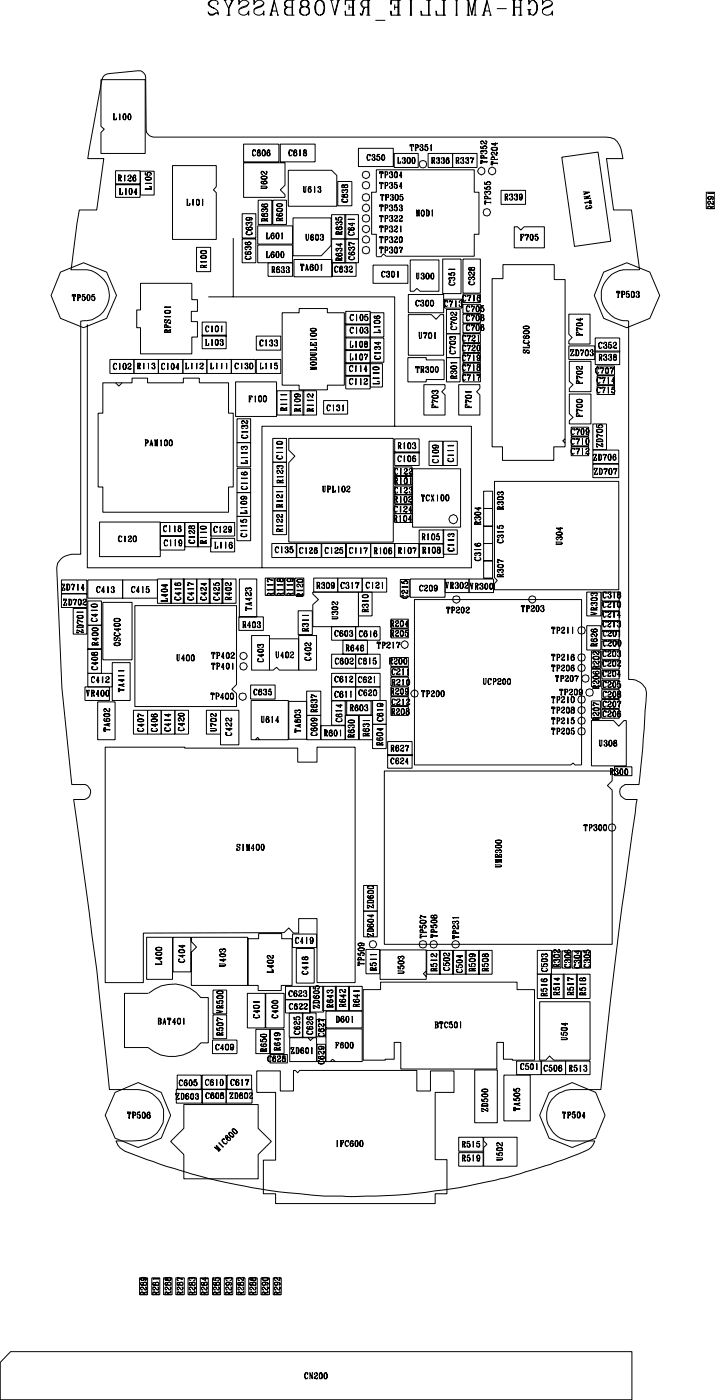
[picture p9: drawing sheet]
<svg xmlns="http://www.w3.org/2000/svg" width="129mm" height="253mm" viewBox="0 0 129 253" stroke-linecap="round" stroke-linejoin="round" font-family="sans-serif">
<g fill="none" stroke="#000" stroke-width=".18">
<path d="M18.3 14.4h8v13.4h-8v-3.8l.6-.6-.6-.5zM18.9 13.7l.4-.3 .5-.1 5.1-.5a1.32 1.32 0 0 1 1.5 1.5v9.2a1.48 1.48 0 0 0 1.3 1.3h81.9a2.48 2.48 0 0 1 2.7 2.2l.4 1.7h-3l1.3 9.3h3.2l1.5 10.7v.1h-1.5a4.7 4.7 0 0 0-5.4 3.9 4.7 4.7 0 0 0 3.9 5.3l1 .1v64.9a2.94 2.94 0 0 1 3.2 3.9l-.6 8.5-.7 6.6h-2.6a1.44 1.44 0 0 0-.8 1.8l.1 .3 .9 .6h2l-.1 .8a1652.7 1652.7 0 0 0-5.7 45.4l-.7 6.3h-5.5a4.7 4.7 0 0 0-4.4 4.7 4.7 4.7 0 0 0 4.6 4.6h4.2a2.61 2.61 0 0 1-1.6 1.8 109.7 109.7 0 0 1-83.4 .1 3 3 0 0 1-1.6-1.9h3a5.5 5.5 0 0 0 4.4-1.4 4.8 4.8 0 0 0 .2-6.1 4.7 4.7 0 0 0-3.6-1.8h-5.2l-.5-5a1115.4 1115.4 0 0 0-6-47.5h2a1.41 1.41 0 0 0 1.1-1.3 1.41 1.41 0 0 0-.9-1.4h-2.5l-1.8-17.5-.9-21.7a2.79 2.79 0 0 1 2.6-2.5h1.7v-42.2a5.7 5.7 0 0 0 3.5-1.1 4.7 4.7 0 0 0 1.5-4.8 4.7 4.7 0 0 0-3.8-3.4h-3l1.5-10.8h3.2l1.3-9.3h-2.9l2.5-14.3zM37.7 2.1v.2l.3 .4h.5l.6-.4M37.7 2.3l.4 .3h.4l.6-.3h.3l.1 .2M38.4 0a.67 .67 0 0 0-.4 1.1l.9 .5M39.4 .6v.2v-.5a1.01 1.01 0 0 0-1.7 .5l.6 .5a1.32 1.32 0 0 1 1.2 1.4M40.5 0h.5M40.7 0l.6 1.5 .7-1.5M41 2.7h.7M41.3 1.5v1.2M41.7 0h.6M42.1 0l-.7 1.5v1.2"/>
<path d="M43.4 .5l-.2-.5v.8a.93 .93 0 0 1 .8-.8 .93 .93 0 0 1 1 .6l-.2 .3a1.71 1.71 0 0 1-1.3 .7l-.3 .2M45 .6l-.5 .5a1.47 1.47 0 0 0-1.3 .7v.5a.99 .99 0 0 0 1 .5 .99 .99 0 0 0 .8-.8v.7l-.2-.4M46.1 .5l-.2-.5v.8a.93 .93 0 0 1 .9-.8 .93 .93 0 0 1 .9 .6l-.1 .3a2.32 2.32 0 0 1-1.4 .7l-.3 .2M47.7 .6l-.5 .5a1.47 1.47 0 0 0-1.3 .7v.5a.99 .99 0 0 0 1 .5 .99 .99 0 0 0 .8-.8v.7l-.1-.4M48.7 2.7h.6M48.9 2.7l.7-2.7 .7 2.7M49.2 2h.9M49.6 .5l-.6 2.2M50.1 2.7h.3M52 1.3l-.2 .2a.75 .75 0 0 0 .2 1.2M52 1.3l-.4 .2a.78 .78 0 0 0 .4 1.2h1.3M52 0a.68 .68 0 0 0-.5 .7 .68 .68 0 0 0 .5 .6"/>
<path d="M52 0l-.4 .2a.66 .66 0 0 0 .4 1.1M52 0h1.3M52 1.3h.8M52.8 0v2.7M52.9 0v2.7M54.9 1.2l-.3 .1a.85 .85 0 0 0 0 1.3l.3 .1M54.9 0a.61 .61 0 0 0-.5 .6 .61 .61 0 0 0 .5 .6l-.5 .1a.85 .85 0 0 0 0 1.3 1.02 1.02 0 0 0 1.6-.4l-.1-.7-.5-.3M55.4 1.2a.87 .87 0 0 1 .5 1l-.5 .5M55.4 0l.5 .5v.3a.87 .87 0 0 1-1.5 0v-.6l.5-.2h.5a.66 .66 0 0 1 0 1.2M57.7 0l-.3 .2a2.19 2.19 0 0 0 0 2.4l.3 .1M57.9 0l.5 .2a2.19 2.19 0 0 1 0 2.4 .81 .81 0 0 1-1.3-.4 1.69 1.69 0 0 1 .6-2.2 .81 .81 0 0 1 .7 .6 1.59 1.59 0 0 1-.5 2.1M59.7 0h.6"/>
<path d="M59.9 0l.7 2.7 .7-2.7M60.9 0h.6M61.2 0l-.6 2.3M62.5 2.7l-.1-.7v.7h1.8M62.5 0l-.1 .8v-.8h1.8M63.1 .8v1M63.1 1.3h.7M63.8 0v2.7M63.9 0v2.7M65.8 0l-.2 .2a.73 .73 0 0 0 .2 1.1M65.8 0a.65 .65 0 0 0-.6 .7 .65 .65 0 0 0 .6 .6h.7M65.8 0h1.2"/>
<path d="M65.9 1.5l-.4 1.2h-.2l-.1-.4M65.9 1.5l-.4 1h-.3M66.1 1.3l-.2 .2M66.3 2.7h.7M66.5 0v2.7M66.7 0v2.7M67.9 3.7h1.8M70.8 2.7l-.1-.7v.7h1.8M70.8 0l-.1 .8v-.8h1.8M71.4 .8v1M71.4 1.3h.6M72 0v2.7"/>
<path d="M72.2 0v2.7M74.1 2.7h.4M74.1 0h.4M74.3 0v2.7M74.4 0v2.7M76.3 2.7l-.1-.7v.7h1.7M77.1 0h.8M77.5 0v2.7M77.6 0v2.7M79.1 2.7l-.2-.7v.7h1.8M79.9 0h.8M80.2 0v2.7"/>
<path d="M80.3 0v2.7M82.4 2.7h.4M82.4 0h.4M82.5 0v2.7M82.6 0v2.7M84.4 2.7h.6M84.4 0h.4M84.7 0v2.7M84.8 2.7v-2.7l.6 2.7 .5-2.7v2.7M85.7 2.7h.5M86.2 0h-.3l-.5 2.3M87.1 2.7h.6"/>
<path d="M87.4 2.7l.7-2.7 .7 2.7M87.7 2h.9M88.1 .5l-.6 2.2M88.5 2.7h.4M89.9 1.6h1.8M92.7 2.7h.6M92.7 0h.6M92.9 0v2.7M93 1.3h1.1M93 0v2.7M93.8 2.7h.7M93.8 0h.7"/>
<path d="M94.1 0v2.7M94.2 0v2.7M95.4 1.7h.7M95.7 1.7v1M95.8 .5l-.1 .3v-.8l.1 .5 .2-.3 .5-.2a1.64 1.64 0 0 1 0 2.7l-.5-.1-.2-.3M95.8 1.7v1M96.5 0a1.77 1.77 0 0 1 0 2.7M98.3 .5l-.2-.5v.8a.93 .93 0 0 1 .9-.8 .93 .93 0 0 1 .9 .6l-.1 .3a2.32 2.32 0 0 1-1.4 .7l-.3 .2M99.9 .6l-.5 .5a1.47 1.47 0 0 0-1.3 .7v.5a.99 .99 0 0 0 1 .5 .99 .99 0 0 0 .8-.8v.7l-.1-.4M20.5 21.7h.6v-.4l-.1 .4M20.5 20.6h.2M20.6 20.6v1.1"/>
<path d="M20.9 33.3h4.4v2.4h-4.4zM20.9 30.9h4.4v2.5h-4.4zM21.4 32.8h.2M21.4 31.7h.4M21.5 32.8v-1.1v1.1M21.6 35.2h.6v-.3l-.1 .3M21.6 34.1h.2M21.6 21.7h.2M21.7 20.7v1v-1.1l-.1 .2M21.7 34.1v1.1M21.7 32.3h.1M21.8 32.3l.1 .5z"/>
<path d="M21.8 31.7l.1 .2-.1 .4M21.8 31.7l.1 .1v.3l-.1 .2h-.3M21.8 34.1v1.1M22.4 31.9l.2-.2v1.1h-.2M22.5 20.6l-.2 .2v.7l.3 .2 .2-.2v-.7l-.3-.2a.72 .72 0 0 0 0 1.1M22.5 31.7v1.1M22.6 20.6l.2 .5-.2 .6M22.7 35.2h.2M22.8 34.1v1.1v-1.1l-.1 .2M23.1 32.7h.6M23.2 31.9l-.1 .1 .3-.3 .3 .1a.43 .43 0 0 1-.4 .5l-.2 .5M23.4 20.6l-.2 .2a.59 .59 0 0 0 .3 .9 .66 .66 0 0 0-.1-1.1l-.2 .2v.7l.2 .2"/>
<path d="M23.5 20.6l.1 .2v.7l-.1 .2M23.5 34.1l-.1 .2v.7l.1 .2h.2l.2-.2v-.7l-.1-.2h-.3a.97 .97 0 0 0 0 1.1M23.5 31.7l.2 .3-.3 .3M23.7 34.1a.97 .97 0 0 1 0 1.1M23.7 32.5v.3l-.4-.1M24.3 31.7a.72 .72 0 0 0 0 1.1M24.4 32.1l.2 .3-.2 .4M24.5 31.8v.2v-.3h-.2l-.2 .3v.7h.5v-.4l-.2-.2-.3 .3M24.5 35.2h.2M24.6 34.2v1M24.8 34.9h-.6l.4-.8v1.1M25.4 31h2.5v4.3h-2.5z"/>
<path d="M26.3 34.2h1.1h-1.1M26.3 32.3l.1-.2h.7l.3 .2M26.3 32.3l.1 .3h.7l.3-.3a.62 .62 0 0 0-.6-.3 .62 .62 0 0 0-.5 .3 .73 .73 0 0 0 1.1 0M26.3 34.1v.3M26.4 33.2h1h-1.1l.1 .1M26.4 31.7l-.1-.5v.5h.5l-.2-.3 .3-.2 .5 .2-.1 .3h-.2M26.6 31.4l.2-.2h.4l.2 .2M27.4 33.9l-.4-.1h.4v.6M27.4 33.1v.2M31.2 30h7.9v3.8l-.5 .6 .5 .5v8.4h-7.9zM33.8 37.2h.6v-.4l-.1 .4M33.8 36.1h.2"/>
<path d="M33.8 36.1v1.1M33.9 36.1v1.1M34.9 36.2v-.1v1.1M34.9 36.1v1.1h.1M35.7 36.1l-.2 .2v.7l.2 .2 .4-.2v-.7l-.4-.2-.2 .2v.7l.2 .2M35.8 36.1a.72 .72 0 0 1 0 1.1M36.6 37.2h.1M36.7 36.1v1.1v-1.1l-.1 .2M43.8 38.7h2.5v4.4h-2.5zM44.1 29.5h7.5v4l-.9 .9 .9 .8v.5h-7.5zM44.1 26.1h6.3v3.2h-6.3zM44.5 39.6a.71 .71 0 0 1 1.1 0"/>
<path d="M44.5 39.7l.3 .2 .4-.2M44.9 39.4l.3 .1v.3l-.5 .1-.2-.2 .2-.3h.6l.3 .1v.3h-.2M45.9 27.1a.7 .7 0 0 0 0 1.1M46.2 27.3l-.3-.2-.2 .3 .1 .8h.3l.1-.3M46.2 27.1v.3M46.7 36.2h2.5v4.4h-2.5zM46.8 27.1l-.2 .2v.8l.2 .1M46.9 27.5l.1 .2v.4l-.1 .1M47 27.3v.1v-.3a.75 .75 0 0 0-.4 1l.4 .1 .1-.3-.2-.4-.3 .2v.2M47.2 33.7h.9l.2 .2-.3 .2h-.8M47.2 33a.79 .79 0 0 0 1.1 .1M47.2 32.1l.2-.2h.7l.2 .2"/>
<path d="M47.2 32.2l.2 .2h.7l.2-.2a.62 .62 0 0 0-.5-.4 .62 .62 0 0 0-.6 .4 .71 .71 0 0 0 1.1 0M47.2 31.2l.4-.1 .2 .2M47.2 33.6v.2M47.2 33.9v.3M47.3 39.7h.6M47.3 39.7l.3-.2 .3 .2v.2M47.3 38.9a.73 .73 0 0 0 1.1 0M47.3 38l.2-.2 .3 .2 .4-.2h.2v.5h-.3h.1M47.3 37.2l.3 .2h.7l.1-.2M47.3 39.7v.4M47.4 32.8l-.2 .1 .1 .3 .8 .1 .2-.2-.2-.3h-.5v.4l.3 .1M47.4 31.5l.1 .1-.2-.1-.1-.3 .3-.2 .5 .5 .3 .1"/>
<path d="M47.5 38.7h.1h-.2l-.1 .2 .3 .3h.7v-.5l-.2-.1-.4 .2 .4 .4M47.5 37h.1l-.1-.1-.2 .2a.73 .73 0 0 0 1.1 .2l-.1-.4h-.4l-.2 .3 .2 .2h.2M47.6 33l.3-.2 .4 .2M47.6 27.1l-.2 .5 .1 .4 .1 .2h.3l.1-.2v-.6l-.4-.3-.1 .3v.6l.1 .2M47.7 38.8l.2-.1h.4l.1 .1M47.7 37.2l.4-.3 .3 .3M47.7 27.1a.7 .7 0 0 1 0 1.1M47.8 38.1l-.1-.3h-.3l-.1 .4 .3 .1M47.9 39.7l.5-.2zM47.9 37.8h.4l.1 .2M47.9 39.7v.1M48.1 31l.2 .1-.2 .3"/>
<path d="M48.1 31l.1 .6M48.3 33.9l-1.1 .1M48.4 39.9h-1.1h1.1M48.4 39.9v.2M48.6 27.1a.72 .72 0 0 0 0 1.1M48.7 27.5l.1 .4-.1 .3M48.7 27.3v.1l.1-.1-.2-.2-.3 .3v.7h.5v-.4l-.1-.2-.4 .4M49.3 36.2h2.5v4.4h-2.5zM50 39.6h.5M50 39.6l.2-.2 .3 .1v.4M50 38.8a.83 .83 0 0 0 1.1 .1M50 37.9l.2-.1h.7l.2 .1"/>
<path d="M50 38l.2 .3h.7l.2-.3a.62 .62 0 0 0-.5-.3 .62 .62 0 0 0-.6 .3 .73 .73 0 0 0 1.1 0M50 37.1l.2-.2h.7l.2 .2M50 37.2a.66 .66 0 0 0 1.1-.1l-.2-.2a.6 .6 0 0 0-.9 .3l.2 .1h.7l.2-.1M50 39.6v.4M50 39.9h1.1M50.2 38.7l-.2 .1 .1 .2 .9 .1 .1-.2-.1-.3-.5 .1-.1 .1 .3 .3M50.4 38.8l.3-.2 .4 .2M50.5 39.7h.1M50.7 26.1h6.3v3.2h-6.3zM51 39.4l.1 .1-.5 .2M51 39.4l-.4 .3M51.1 39.8v.2"/>
<path d="M52.1 30.8h7.9l.9 .9v5.6h-8.8zM52.5 27.1l-.2 .2v.8l.2 .1M52.7 27.3l-.1-.2a.7 .7 0 0 0-.2 1.1h.3l.1-.3M52.8 27.1v.3zM53 39.4h6.9v5l-1.8 1.9h-5.1zM53.4 27.5l.3 .4-.3 .3M53.4 27.1l-.2 .3v.7l.1 .1M53.6 27.3v.1l.1-.1-.2-.2a.72 .72 0 0 0-.2 1.1l.4-.1v-.4l-.3-.2-.2 .2v.2M54.2 28.2h.2M54.3 27.2v1v-1.1l-.1 .3M54.9 33.8h.1M55 27.6v.6"/>
<path d="M55 27.1v.4h.4v-.3l-.4-.1v.5M55.2 27.6l.2 .1v.4l-.2 .1M55.2 27.1l.2 .2-.2 .3 .3 .2-.1 .4h-.4l-.1-.4 .1-.2M55.5 33.8h-.2v1l-.3-.1v-.9v.9l.1 .1M56 33.8l-.2 .2v.7l.2 .1M56.1 34.1l.1 .2v.4l-.1 .1M56.1 33.9l.1 .1zM56.2 33.9v-.1h-.3l-.2 .4v.3l.2 .3 .3-.1 .1-.2-.2-.4-.3 .2v.2M56.8 34.8h.2M56.9 33.8v1v-1l-.1 .1M57.5 33.9l.1 .1v-.2h.3l.1 .2-.2 .2M57.9 33.8l.1 .9-.4 .1v-.3l-.1 .1"/>
<path d="M57.9 34.3l.1 .3-.1 .2M60 38.8h2.5v4.4h-2.5zM60.8 39.8l-.1-.4v.4l.6 .1-.1-.1v-.4l.2-.1 .5 .1v.4l-.3 .1 .1-.1M61.1 32.8h2.5v4.4h-2.5zM61.2 39.5l.1-.1h.5l.1 .1M61.9 36.3l.2 .3h.5l.3-.3M61.9 35.5a.63 .63 0 0 0 1 0M61.9 34.5h.5l.3-.2 .2 .1v.4l-.3 .1 .1-.1M61.9 33.6h.4l.1-.2 .5 .1v.4h-.5l-.1-.1M61.9 33.8v.1h.3l.1-.3-.2-.2-.2 .1v.4h.2l.2-.1M62 36.1h-.1h.1h-.1v.4l.9 .1 .1-.5h-.3M62 35.2h-.1v.4l.2 .1h.7l.1-.4-.4-.2-.3 .3 .3 .3"/>
<path d="M62 35.2h.1M62.2 35.4l.2-.2h.4l.1 .2M62.3 34.6l-.1-.2h-.3v.4l.2 .1-.1-.1M62.3 33.6l.2-.2 .4 .2M62.3 33.8l.1 .1h.4l.1-.1M62.4 38.8h2.4v4.4h-2.4zM62.4 34.4l.5 .1M63 39.7h1.1h-1.1l.2 .1M64.1 39.6v.2M64.8 26.8h6.3v3.3h-6.3zM65.7 37.2l.5-.3 .5 .3 .2 .5-.2 .4-.5 .2-.5-.2-.2-.4zM65.7 31.2l.5-.2 .5 .2 .2 .5-.2 .4-.5 .2-.5-.2-.2-.4z"/>
<path d="M66.6 27.9l-.1 .3v.6l.1 .2M66.9 28.1l-.2-.2a.6 .6 0 0 0-.3 .6 .6 .6 0 0 0 .3 .5l.3-.2M67 27.9v.4zM67.3 28.2v-.2l.2-.1 .3 .2-.2 .4h-.1M67.6 27.9l.2 1.1h-.3h-.2v-.3v.2M67.7 28.5l.1 .4-.2 .1M68.2 28l.5-.1h-.5v.6a.33 .33 0 0 1 .4-.1 .33 .33 0 0 1 .1 .5l-.2 .1h-.3v-.3v.2M68.5 28.3l.2 .2v.4l-.2 .1M68.7 39v.3v-.3h.6v.3v-.3M68.7 37.1v.3v-.3h.6v.3v-.3M68.7 33v.3v-.3h.6v.3v-.3M68.7 31.1v.3v-.3h.6v.3v-.3"/>
<path d="M68.8 35.5v-.3v.3M68.8 35.2h.6v.3l-.1-.3M68.8 34.1h.3M68.8 38.2h.3M68.8 32.2h.3M68.9 31.1v1.1M68.9 33v1.1M68.9 37.1v1.1M68.9 39v1.1M69 36.2h.3M69 31.1v1.1M69 33v1.1"/>
<path d="M69 37.1v1.1M69 39v1.1M69.1 35.2v1M69.2 35.2v1M69.3 27.9l-.2 .3a.57 .57 0 0 0 .2 .8 .66 .66 0 0 0 0-1.1l-.2 .3v.7l.2 .1M69.3 27.9l.2 .3v.7l-.2 .1M69.6 34.1h.2M69.6 39h.3M69.6 38.2h.2M69.6 37.1h.3M69.6 33h.3M69.6 32.2h.2"/>
<path d="M69.6 31.1h.3M69.7 39v1.1v-1.1M69.7 38.2v-1.1v1.1M69.7 34.1v-1.1v1.1M69.7 32.2v-1.1v1.1M69.7 36.2h.2M69.7 35.2h.4M69.8 35.2v1M69.9 35.2v1M69.9 39l.2 .1v.3l-.2 .1M69.9 39h.2v.5h-.4M69.9 37.1l.2 .1v.4l-.2 .1"/>
<path d="M69.9 37.1l.2 .1v.4l-.4 .1M69.9 33l.2 .1v.3l-.2 .2M69.9 33l.2 .1v.4l-.4 .1M69.9 31.1l.2 .1v.4l-.2 .1M69.9 31.1l.2 .1v.4l-.4 .1M70.1 35.2l.2 .2-.2 .3M70.1 35.2l.2 .1v.3l-.4 .1M70.5 39.2v.1v-.3h.5v.4h-.3M70.5 37.3v-.1l.1-.1 .4 .1v.3l-.3 .1M70.5 33.2v.1v-.2l.1-.1 .4 .1v.3h-.3M70.5 31.3l.1-.2 .4 .1v.3l-.3 .1M70.6 35.4l.1 .1v-.3l.4 .1v.2l-.3 .1"/>
<path d="M70.8 39l.2 .2-.2 .2 .2 .5-.2 .2-.3-.2v-.1v.1M70.8 37.1l.2 .1-.1 .4a.34 .34 0 0 1 .1 .5 .34 .34 0 0 1-.5 0v-.3v.2M70.8 33l.2 .2-.2 .2 .2 .5-.2 .2-.3-.2v-.1v.1M70.8 31.1l.2 .1-.1 .4a.34 .34 0 0 1 .1 .5 .34 .34 0 0 1-.5 0v-.3v.2M71 35.2l.1 .9-.4 .1v-.2l-.1 .1M71 39.5v.4l-.2 .2M71 37.7v.4l-.2 .1M71 33.6v.3l-.2 .2M71 31.7v.4l-.2 .1M71 35.7l.1 .4-.1 .1M71.3 27.8h4.3v2.5h-4.3zM71.3 39.9h.6"/>
<path d="M71.4 39.2l-.1 .1 .1-.3h.4l.1 .3-.5 .5-.1 .3M71.4 37.2l.4-.1h-.4l-.1 .5 .1-.1a.34 .34 0 0 1 .4 .1 .34 .34 0 0 1 0 .5 .34 .34 0 0 1-.5-.1l.1-.2v.2M71.4 33.1l.4-.1h-.4l-.1 .5 .1-.1a.34 .34 0 0 1 .5 .3 .34 .34 0 0 1-.5 .3l-.1-.2 .1 .1M71.6 31.1l-.2 .2a.57 .57 0 0 0 .2 .9l.2-.1 .1-.4-.1-.5-.2-.1-.2 .2v.7l.2 .2M71.6 37.4l.2 .2v.4l-.2 .2M71.6 33.4l.2 .1v.4l-.2 .2M71.6 31.1l.2 .1v.9l-.2 .1M71.7 35.2h-.1l-.1 .2 .1 .8h.3l.2-.4a.46 .46 0 0 0-.5-.6 .69 .69 0 0 0 .1 1M71.7 39l.1 .4-.2 .2M71.8 35.2l.2 .2v.7l-.2 .1M71.9 39.8l-.1 .3-.3-.2M71.9 29.5h.5v-.2v.2"/>
<path d="M71.9 28.5h.3M72 28.5v1M72.1 28.5v1M72.2 39.9h.6M72.2 39.2l.1 .1v-.3h.4l.1 .4a.6 .6 0 0 0-.6 .7M72.2 37.3v-.1l.2-.1 .4 .1-.2 .4h-.2M72.4 35.2h.4h-.4M72.4 35.2l-.1 .5 .1-.1h.4l.1 .3-.1 .3h-.4l-.1-.2 .1 .1M72.5 34.1h.2M72.5 32.2h.2M72.6 39l.2 .3-.4 .3M72.6 37.1l.2 1h-.6v-.3v.2"/>
<path d="M72.7 35.6l.1 .1v.4l-.1 .1M72.7 37.7l.1 .3-.2 .2M72.8 39.8l-.1 .3-.4-.2M72.8 31.8h-.6l.4-.7v1.1M72.8 33.8h-.6l.4-.8v1.1M72.8 28.7v.1v-.3h.5v.4l-.3 .1M73.1 28.5l.2 .2-.2 .3 .2 .4v.1h-.5v-.2v.1M73.3 29v.5h-.2M73.9 28.5l-.3 .5 .1 .4 .1 .1h.3l.1-.1-.1-.9h-.3l-.1 .9 .2 .1M73.9 28.5a.62 .62 0 0 1 0 1M74.2 26.5v-.3v.3M74.2 26.2h.6v.3l-.1-.3"/>
<path d="M74.4 27.3h.2M74.5 26.2v1.1v-1.1M74.8 28.5h-.2l-.1 .2v.7l.1 .1h.4v-.8v-.2h-.3a.69 .69 0 0 0 .1 1M74.9 28.5l.1 .5-.1 .5M75 27.3h.3M75 26.2h.5M75.1 26.2v1.1M75.2 26.2v1.1M75.3 38l.1 1.1M75.3 39.1h.2M75.5 26.2l.1 .2-.1 .4M75.5 26.2l.1 .1v.4l-.4 .1"/>
<path d="M75.6 38.9l-.2-.9 .2 1.1 .1-1.1v1.1h.2M75.7 38h.2M75.8 38v1.1M76 26.4v-.1l.2-.1 .3 .1-.2 .4h-.1M76.3 26.2l.2 1h-.5v-.3v.2M76.4 38l-.2 .5v.4l.1 .2h.3l.2-.3v-.5l-.4-.3-.2 .3v.5l.2 .3M76.4 26.8l.1 .3-.2 .2M76.5 38a.7 .7 0 0 1 0 1.1M76.9 26.3l.4-.1h-.4l-.1 .5 .4-.2 .2 .4-.2 .4-.4-.1v-.3v.2M77.1 38h.3M77.2 39.1v-1.1v1.1M77.2 26.5l.1 .2v.4l-.1 .2"/>
<path d="M77.4 27.8h4.5v2.5h-4.5zM77.4 38l.2 .3v.5l-.2 .3M77.4 38l.2 .2v.7l-.1 .2h-.4M77.9 26.3l.1 1v-1.1l-.1 .1M78 28.5h.5M78 29.5h.3M78.1 39.1h.2M78.1 28.5v1M78.2 38.1v1v-1.1l-.1 .3M78.2 28.5v1M78.4 29l.2 .5zM78.5 28.5v.5"/>
<path d="M78.5 28.5l.1 .2-.1 .3h-.3M79 28.7l.1 .1v-.3h.3l.1 .3-.4 .2M79.3 28.5l.2 1h-.4v-.2l-.1 .1M79.4 29l.1 .4-.2 .1M79.8 28.7l.1 .1v-.3h.4v.4l-.2 .1M80.2 28.5l.1 .2-.1 .3 .2 .4-.1 .1h-.4v-.2l-.1 .1M80.3 29v.5h-.1M81 28.9l.2 .1v.5h-.2M81 28.5l-.2 .3v.7h.1M81.2 28.7v-.2h-.4l-.1 .5 .1 .5h.4v-.5h-.4v.2M81.9 27.8h4.4v2.5h-4.4zM82.5 28.5h.3"/>
<path d="M82.5 29.5h.2M82.5 29.5v-1v1M82.7 29h.1M82.8 29l.2 .5h.1h-.2zM82.8 28.5l.2 .1v.3l-.2 .1M82.8 28.5h.2v.5h-.5M83.4 28.7l-.1 .1 .1-.3h.4v.4l-.2 .1M83.7 28.5l.2 .9-.1 .1h-.4l-.1-.2 .1 .1M83.8 29l-.1 .5M84.2 28.7l.1 .1v-.3h.4l.1 .3-.4 .2M84.6 28.5l.2 1h-.5v-.2l-.1 .1M84.7 29l.1 .4-.2 .1"/>
<path d="M85.1 28.7l.1-.2 .3 .2 .2-.2-.3 1v-.3l.2-.4M85.1 28.6l.2-.1 .2 .2M85.1 28.5v.3M86.6 30.5l.5-.3 .5 .3 .1 .5-.1 .4-.5 .3-.5-.3-.2-.4zM87 29h.2h-.2v.5M87 29.3h1.1h-1.1M87 28.3h.6M87 28.3l.3-.2 .3 .2v.2M87 27.4l.9-.1 .2 .3-.4 .3 .1-.1M87 26.8v-.3v.3M87 26.8l.5 .1-.2-.1 .1-.3 .5-.1 .2 .4-.2 .1-.2-.1 .1 .1M87 25.7l.1-.1h.3l.2 .3"/>
<path d="M87 28.3v.4M87 28.5h1.1M87 28.6h1.1M87.1 26l.1 .1-.2-.1v-.4l.2-.1 .5 .5 .4 .1M87.2 29.5h-.2h.2M87.3 26.7l.4-.3 .4 .3M87.4 27.6v-.2h-.4v.4l.2 .1-.1-.1M87.6 37.9l.5-.1 .4 .1 .3 .5-.3 .5-.4 .2-.5-.2-.2-.5zM87.6 27.4l.2-.1 .3 .1M87.7 36.4h.2h-.2v.5M87.7 36.7h1.1h-1.1M87.7 35.6h.5"/>
<path d="M87.7 35.6l.3-.1 .2 .1v.3M87.7 34.8l.9-.2 .2 .4-.1 .1h-.2M87.7 35.6v.5M87.7 35.9h1.1M87.7 36h1.1M87.7 34.2v-.3v.3l.5 .1-.2-.2 .1-.2 .5-.1 .2 .3-.3 .2M87.7 33.4v-.5v.5h.5l-.2-.3 .4-.3 .4 .3v.2l-.3 .1M87.7 25.5l.4 .1-.2 .4M87.9 36.9h-.2h.2M87.9 25.5v.5M87.9 26v.1M88 34l.3-.2 .5 .2"/>
<path d="M88 33.1l.2-.2h.4l.2 .2M88.1 35v-.3l-.3-.1-.1 .2v.3l.2 .1-.1-.1M88.1 28.5v.2M88.1 29.1v.3M88.2 34.7l.3-.1 .3 .2M88.5 30.5l.5-.3 .5 .3 .2 .5-.2 .4-.5 .3-.5-.3-.2-.4zM88.8 35.8v.3M88.8 36.5v.3M88.8 29.3h.4h-.4v.5M88.8 29.5h1.1h-1.1M88.8 28.5h.6M88.8 28.5l.3-.1 .3 .1v.4"/>
<path d="M88.8 27.8l.2-.2h.3l.2 .3M88.8 26.9a.71 .71 0 0 1 1.1 0M88.8 27l.6 .3 .4-.1 .1-.1v-.3l-.1-.1h-.7l-.3 .3 .3 .2h.7l.1-.2M88.8 28.5v.5M89.1 28h-.2l-.1-.1 .1-.3a.51 .51 0 0 1 .7 .4l.3 .1M89.2 29.8h-.4h.4M89.6 25.7v.6l-.8-.3h1.1M89.7 27.5l.2 .1-.1 .3M89.8 27.5l.1 .2-.1 .2 .1 .2M89.9 28.9h-1.1h1.1M89.9 25.8v.3M89.9 28.7v.3"/>
<path d="M89.9 29.5v.2M90.6 34.5h4.5v2.5h-4.5zM91.3 36.2h.2M91.3 35.1h.4M91.4 35.1v1.1v-1.1M91.6 35.6l.1 .1M91.7 35.7l.1 .5zM91.7 35.1l.1 .2-.1 .3M91.7 35.1l.1 .1v.4h-.4M92.2 35.3v.1v-.3h.5v.5h-.3M92.5 35.1l.2 .2-.2 .3 .3 .4-.3 .2-.3-.1v-.2v.1M92.7 35.7v.4l-.2 .1"/>
<path d="M93.1 35.3l-.1 .1 .1-.3h.4v.5h-.2M93.4 35.1v.5a.34 .34 0 0 1 .2 .4 .34 .34 0 0 1-.5 .1l-.1-.2 .1 .1M93.5 35.7l-.1 .5M94.1 35.1l-.1 .3 .1 .4M94.2 35.1a.72 .72 0 0 1 0 1.1M94.5 35.5l-.4 .3-.1-.2v-.5h.4l.1 .2-.1 .8-.2 .1-.2-.1v-.2v.2M101.6 28.5l6.6-1 2.3 16.2-6.6 .9zM105.5 34.8h1.1l-1 .4v-.2M105.6 35.6l.1 .1M105.8 36.6l.1 .2M105.9 34.8v.2M106 37.7h.5"/>
<path d="M106.1 37.2l.1 .1h-.2v.4l.2 .1 .4-.2 .1 .1 .4-.2M106.5 34.8l-.9 .3M106.6 35.6l-.9 .4 1.1-.1M106.7 35.4v.1M106.7 35.5l-.9 .5M106.7 35.5l-1 .1M106.8 37.2h-.2h.3l.2 .3-.2 .2h-.3v-.3M106.8 35.8v.2M106.9 36.3h-.3l.3-.1 .1 .6h-.4h.3M106.9 36.6l-1.1 .1M106.9 36.5l-1.1 .2M127.8 34.8h1.5v3h-1.5z"/>
<path d="M128 37.5l.2-.2 .3 .2M128 37.5l.1-.2h.3l.1 .5M128 37.8h1.1h-1.1M128 36.7l.1-.2h.3l.2 .3M128 35.8a.73 .73 0 0 1 1.1 0M128 35.9l.2 .2h.3l.2-.2M128 37.5v.3M128.1 35h1h-1.1h.2M128.2 36.9h.1l-.1 .1-.2-.3 .2-.3h.1l.4 .5 .4 .1M128.3 35.6l.4 .3-.4 .2h-.1l-.2-.2 .2-.3h.7l.2 .2-.1 .3-.1-.1v.1M128.6 37.5l-.1 .1M128.9 36.4l.2 .1-.2 .4"/>
<path d="M128.9 37.3l.2 .1-.5 .1M128.9 36.4v.5M128.9 36.9l.1 .1M129 37.3l-.4 .2M129.1 34.9v.1M129.1 37.7v.1M13.2 53.3l-.1 .3v-.3h.6v.3l-.1-.3M13.2 54.4h.3M13.3 53.3v1.1M13.4 53.3v1.1M14 54.4h.2M14 53.3h.3"/>
<path d="M14.1 54.4v-1.1v1.1M14.3 53.3l.2 .2-.2 .4M14.3 53.3l.2 .1v.4l-.4 .1M14.9 53.4l.5-.1h-.5v.5l.3-.2 .3 .5-.3 .3-.3-.1v-.1M15.2 53.6l.2 .2v.4l-.2 .2M16 53.3a.66 .66 0 0 0 0 1.1l.2-.2a.59 .59 0 0 0-.2-.9l-.2 .2v.7l.2 .2M16 53.3l.2 .2v.7l-.2 .2M16.6 53.4l.5-.1h-.5v.5l.2-.2 .3 .1 .1 .5-.4 .2-.2-.1v-.1M16.9 53.6l.3 .4-.3 .4M25.4 51.3h9.3v2.9h1v2.2h-1.1v1.8h1.1v2.8h-1v3h-9.3v-4.7h-.7v-3.2h.7zM29.8 59.8h.5M29.8 59.8l.1-.2 .4 .1v.4"/>
<path d="M29.8 58.8h.3h-.3M29.8 56.4a.73 .73 0 0 1 1.1 0M29.8 56.5l.1 .2h.7l.3-.2-.3-.3h-.7l-.1 .3 .1 .2h.7l.3-.2M29.8 58.8v.5M29.8 59.8v.4M29.8 57.4l1.1-.1h-1.1l.1 .1M29.8 55.6h1.1h-1.1l.1 .1M30 58.5l.5-.6h.2l.2 .2-.2 .4h-.2h.4h-.2M30.1 59h.4M30.3 59v.2M30.3 59.9h.1M30.5 57.9l-.4 .6-.3-.2v-.2l.3-.2h-.3l.1 .1"/>
<path d="M30.7 59.6l.2 .1-.5 .2M30.8 59.6l-.4 .3M30.9 59.2h-1.1h1.1M30.9 55.5v.2M30.9 59.1v.2M30.9 60v.2M35.5 44.8h2.6v4.4h-2.6zM36.3 48.1h.5M36.3 48.1l.3-.1 .2 .1v.3M36.3 47.4h1h-1l.2 .1M36.3 46.5l.2-.2h.7l.1 .2M36.3 46.5l.4 .3 .6-.2v-.2l-.4-.2a.46 .46 0 0 0-.6 .4l.9 .1 .1-.2"/>
<path d="M36.3 45.6a.63 .63 0 0 1 1 0M36.3 45.7l.4 .3 .5-.1 .1-.1v-.4h-.1h-.9v.4l.9 .1 .1-.2M36.3 48.1v.4M36.6 58.3h4.3v2.5h-4.3zM36.8 48.1l.5-.1zM36.8 48.1v.1M37.3 48.4h-1h1M37.3 47.3v.2M37.3 48.3v.2M37.4 59l-.2 .2v.6l.2 .3M37.7 59.1l-.2-.1a.6 .6 0 0 0-.4 .5 .6 .6 0 0 0 .4 .6l.3-.3M37.7 53.7h4.5"/>
<path d="M37.8 59v.3zM38.4 59.1v1v-1.1l-.1 .1M39.2 59l-.2 .1v.7l.2 .3a.61 .61 0 0 0 .3-.6 .61 .61 0 0 0-.3-.5 .7 .7 0 0 0 0 1.1M39.3 59l.2 .1v.7l-.2 .3M40.1 59.1v1v-1.1v.1M42.2 43.1v10.6h29.2v23.4h-24v25.7h-31.6v-44.1M43.8 43.2h2.5v4.4h-2.5zM44.3 46.7l.3 .2h.6l.2-.2M44.3 45.8l.3 .2h.7l.1-.1M44.3 44.9l.2-.2 .3 .1a.34 .34 0 0 1 .5-.1 .34 .34 0 0 1 0 .5h-.1M44.3 44.1l.3 .2h.7l.1-.2M44.3 46.4h.4z"/>
<path d="M44.5 45.6l-.2 .1 .2 .3h.8l.1-.1-.1-.4h-.4l-.2 .3 .2 .2h.2M44.5 43.8l-.2 .1a.59 .59 0 0 0 .5 .4 .59 .59 0 0 0 .6-.3l-.3-.2h-.2l-.2 .3 .4 .2M44.5 42.2a.71 .71 0 0 0 1.1 0M44.5 41.4a.73 .73 0 0 0 1.1 0M44.5 40.4h.6l.3-.2 .2 .1v.4l-.3 .1 .1-.1M44.5 43.8h.1M44.5 42h.3M44.7 42l-.2 .2 .2 .3 .9-.1v-.3l-.3-.1M44.7 41.1v.1l-.1-.1-.1 .3 .2 .2h.7h.2v-.4l-.3-.2-.4 .3 .4 .3M44.7 45.8l.4-.3 .3 .3M44.7 44l.2-.2h.4l.1 .2M44.8 44.9l-.1-.2h-.3v.5h.3h-.2"/>
<path d="M44.9 44.7h.4l.1 .2M44.9 41.3l.2-.2h.3l.2 .2M45 40.5l-.1-.2h-.3l-.1 .2 .1 .2h.1M45.1 40.3l.5 .1M45.2 46.4l.2 .2a.61 .61 0 0 1-.5 .4 .61 .61 0 0 1-.6-.4l.2-.1M46.6 44.3h6.3v3.3h-6.3zM46.6 40.9h6.3v3.3h-6.3zM48.1 46.6h.6v-.3v.3M48.1 43.2h.6v-.3v.3M48.1 45.5h.3M48.1 42.1h.3M48.2 42.1v1.1"/>
<path d="M48.2 45.5v1.1M48.3 42.1v1.1M48.3 45.5v1.1M48.5 47.6h4.4v2.4h-4.4zM49.2 49.3h.1M49.2 48.2h.3M49.3 49.3v-1.1v1.1M49.3 46l.3 .3-.3 .3M49.3 45.5l-.2 .3v.7l.2 .1M49.3 42.6l.3 .2-.3 .4M49.3 42.1l-.2 .3v.7l.2 .1M49.4 48.8h.1"/>
<path d="M49.5 45.7l.1 .1-.2-.3a.59 .59 0 0 0-.4 .5 .59 .59 0 0 0 .3 .6l.3-.1v-.4l-.3-.1-.2 .1v.2M49.5 42.3l-.1-.2a.59 .59 0 0 0-.4 .6 .59 .59 0 0 0 .3 .5l.3-.1-.1-.5h-.3l-.1 .2M49.5 48.8l.1 .5 .1-.1M49.5 48.2v.6M49.5 48.2l.2 .4-.2 .2h-.2M50.2 45.5l-.3 .3v.7l.4 .1 .1-.1v-.7l-.2-.3a.72 .72 0 0 0 0 1.1M50.2 42.1l-.3 .2v.7l.3 .2 .2-.2v-.7l-.1-.2a.6 .6 0 0 0-.4 .6 .6 .6 0 0 0 .3 .5M50.3 45.5l.1 .5-.1 .6M50.3 42.1l.1 .5-.1 .6M50.3 48.2l-.3 .5v.3l.3 .3M50.4 48.7l.1 .1v.4l-.1 .1M50.5 48.4l-.1 .1 .1-.2-.2-.1-.3 .3v.7l.1 .1h.3l.2-.3-.2-.3-.4 .3"/>
<path d="M51 48.5v-.2l.1-.1 .3 .1v.4h-.3M51 43.2h.1M51 56.6h3.1v-.8h5.1v.8h3.1v13.1h-3.1v.9h-5.1v-.9h-3.1zM51 45.5l-.1 .1-.1 .4 .1 .5 .1 .1a.61 .61 0 0 0 .4-.5 .61 .61 0 0 0-.4-.6l-.1 .1v.9l.1 .1M51 42.2v1v-1.1v.2M51.1 45.5l.2 .3v.7l-.2 .1M51.2 48.2l.2 .2-.2 .3 .3 .5-.1 .1h-.4v-.3v.2M51.4 48.8v.4l-.2 .1M51.8 48.5v-.2l.2-.1 .3 .2-.2 .3h-.1M52.1 48.2l.2 1-.5 .1v-.3v.2M52.2 48.8l.1 .4-.2 .1M53.2 47h6.9v3.1h-6.9z"/>
<path d="M54.4 48.1v-.3v.3M54.4 47.8h.6v.3l-.1-.3M54.5 48.9h.3M54.6 47.8v1.1v-1.1M55.2 48.9h.2M55.3 42.4h.2M55.4 48.7h.2M55.5 48l.2 .9-.2-1.1-.2 1.1M55.6 48.9h.2M55.7 42.4h.2M55.8 42.4v.8l-.2 .3-.2-.2v-.9v.8l.2 .3M56.1 59.6l.2-.1h.7l.3 .1"/>
<path d="M56.1 59.7a.66 .66 0 0 0 1.2-.1l-.6-.2a.46 .46 0 0 0-.6 .4l.9 .1 .3-.2M56.4 48.2l.3 .4-.3 .3M56.4 47.8l-.3 .3v.7l.2 .1M56.5 42.8l.2 .2v.3l-.2 .2M56.5 42.4l-.3 .3v.6l.2 .2M56.6 48v.1l.1-.1-.2-.2a.72 .72 0 0 0-.3 1.1l.5-.1v-.4l-.3-.2-.3 .2v.2M56.7 42.6l-.1-.2a.59 .59 0 0 0-.5 .5 .59 .59 0 0 0 .4 .6l.2-.3v-.3h-.4l-.1 .3M57.3 42.4l-.2 .2v.6l.2 .3 .3-.3v-.6l-.3-.2a.81 .81 0 0 0 0 1.1M57.3 47.8l-.3 .3 .1 .8h.3l.2-.4-.3-.7a.66 .66 0 0 0 0 1.1M57.3 42.4a.72 .72 0 0 1 0 1.1M57.3 47.8l.2 .3v.6l-.2 .2M57.9 42.6v.1v-.2l.2-.1 .3 .1v.3l-.2 .1"/>
<path d="M58 48.1l.2-.3v1.1h-.2M58.1 47.9v1M58.3 42.4l.1 .2v.3a.34 .34 0 0 1 0 .5 .34 .34 0 0 1-.5 0v-.2M58.4 43v.4l-.1 .1M60 43.2h2.5v4.4h-2.5zM60.1 47.6h4.3v2.4h-4.3zM60.7 42.1h.6M60.7 42.1l.4-.2 .2 .2v.2M60.7 41.3a.83 .83 0 0 0 1.2 .1M60.7 40.4l.2-.2 .4 .2 .4-.3 .2 .1v.4h-.3l.1 .1M60.7 46.9l.2-.2h.3l.1 .2M60.7 46.9l.1-.2h.5v.4"/>
<path d="M60.7 46l.4 .3h.7l.1-.2M60.7 45.1l1.1-.2 .1 .5h-.3h.1M60.7 42.1v.4M60.7 46.9v.3M60.7 42.3h1.2M60.7 42.4h1.2M60.7 47.1h1.2M60.8 48.1l-.2 .4v.5l.2 .2M60.9 41.1h.2l-.2-.1-.2 .2 .1 .3 1 .1v-.6h-.5l-.1 .3 .3 .3M60.9 45.9h.2l-.4 .1a.73 .73 0 0 0 1.2 .2v-.3h-.6v.3l.2 .1M60.9 44.3h1M61.1 48.3l-.3-.2a.7 .7 0 0 0-.1 1.1h.3l.1-.2"/>
<path d="M61.1 48.1v.4M61.2 41.3l.3-.3 .4 .3M61.2 46l.1-.1h.5l.1 .1M61.3 40.5l-.1-.3h-.4l-.1 .3 .2 .2 .2-.1-.1 .1M61.3 45.3v-.2l-.4-.2-.2 .4 .2 .1h.2h-.1M61.3 42.1l.6-.2v.2zM61.3 40.2h.5l.1 .2M61.3 46.9l.6-.2-.1-.1 .1 .2zM61.3 45l.4-.1 .2 .2M61.3 46.9v.1M61.6 44v.6l-.9-.4h1.2M61.7 48.1a.72 .72 0 0 0 0 1.1"/>
<path d="M61.8 48.6l.1 .3-.1 .3M61.9 48.3v.2v-.4l-.4 .2-.1 .9h.5v-.5l-.1-.1-.4 .3M61.9 42.2v.3M61.9 44.1v.2M61.9 47v.2M62.4 43.2h2.4v4.4h-2.4zM62.4 48.4l-.1 .1 .1-.4 .4 .1v.4l-.3 .1M62.5 58.6h4.5v2.6h-4.5zM62.5 56.4h4.5v2.4h-4.5zM62.6 48.1l.2 .2-.2 .4 .3 .4-.1 .1h-.4l-.1-.2 .1 .1M62.8 48.7v.5h-.2M63 42.3a.71 .71 0 0 0 1.1 0"/>
<path d="M63 41.5l.2 .1h.7l.2-.1M63 42h.3zM63 46.8l.3 .2h.6l.3-.2M63 45.9a.83 .83 0 0 0 1.2 .1M63 44.9l.2-.1 .4 .1a.34 .34 0 0 1 .5-.1 .34 .34 0 0 1 0 .5h-.3h.2M63 46.5h.4zM63 44.4h.4M63.1 41.2l.1 .1-.2-.1v.3l.2 .1a.53 .53 0 0 0 .9-.3l-.4-.2-.3 .3 .2 .2h.1M63.1 49.2h.6M63.1 44.3l.2 .1M63.2 45.7l.1-.1-.3 .2 .1 .2 .9 .1 .2-.1-.2-.4h-.4l-.1 .3 .3 .2M63.2 44l-.1 .3"/>
<path d="M63.2 48.4l-.1 .1 .3-.4 .3 .2a.43 .43 0 0 1-.4 .5l-.2 .4M63.4 43.9l.8 .3M63.4 41.4l.2-.2h.3l.2 .2M63.5 45.9l.3-.3 .4 .3M63.6 45l-.1-.2h-.4l-.1 .3 .1 .2h.2M63.6 48.1l.1 .4-.3 .3M63.6 44.8h.5l.1 .1M63.6 59.2l-.2 .3v.6l.2 .2M63.6 56.9l-.2 .3v.5l.2 .3M63.7 49v.2h-.4M63.7 40.3v.6l-.7-.4h1.1M63.8 42l.3 .1v.3l-.3 .2h-.6l-.2-.3 .1-.2"/>
<path d="M63.9 46.5l.3 .2a.61 .61 0 0 1-.6 .4 .61 .61 0 0 1-.6-.4l.2-.2M63.9 59.4l-.2-.2a.56 .56 0 0 0-.4 .6 .56 .56 0 0 0 .4 .5l.2-.2M63.9 57.1v-.2v.2l-.1-.2h-.3a.66 .66 0 0 0 .2 1.1l.2-.3M63.9 59.2v.4M64.1 40.4v.2M64.2 44.1h-.5l-.7-.3 .2 .1-.2 .3 .1 .1M64.4 58h.2M64.5 59.3v1v-1.1l-.1 .3M64.5 56.9v1.1v-1.1l-.1 .2M65.3 59.2l-.1 .3a.59 .59 0 0 0 .2 .8 .66 .66 0 0 0-.1-1.1l-.1 .3v.7l.1 .1M65.3 56.9a.66 .66 0 0 0 .1 1.1l.3-.5a.46 .46 0 0 0-.4-.6l-.1 .9 .1 .2M65.4 59.2l.2 .3v.7l-.2 .1"/>
<path d="M65.4 56.9l.2 .2v.7l-.2 .2M65.7 42.9l.5-.2 .5 .2 .2 .4-.2 .5-.5 .2-.5-.2-.2-.5zM65.7 41l.5-.2 .5 .2 .2 .5-.2 .4-.5 .2-.5-.2-.2-.4zM66 59.5v-.2l.2-.1 .3 .2-.1 .3h-.2M66 56.9h.5h-.5M66 56.9l-.1 .5 .3-.1 .3 .1v.5l-.3 .1-.3-.3 .1 .1M66.3 57.3l.2 .3-.2 .4M66.4 59.2l.1 1-.3 .1-.3-.1 .1-.2v.2M66.5 59.8v.4l-.1 .1M67 56.6h2.4v4.4h-2.4zM67.5 48h6.3v3.3h-6.3zM67.6 58.2l.3-.2h.7l.1 .2"/>
<path d="M67.6 58.3l.3 .2h.7l.1-.2a.62 .62 0 0 0-.5-.3 .62 .62 0 0 0-.6 .3 .73 .73 0 0 0 1.1 0M67.6 57.4l.3 .2h.7l.1-.2M67.7 59.1h1h-1.1l.3 .1M67.8 57.2l.1 .1h-.3a.59 .59 0 0 0 .6 .4 .59 .59 0 0 0 .5-.3l-.3-.3-.2 .1-.1 .2 .1 .2h.2M68.1 57.4l.1-.2h.4l.1 .2M68.1 46.4v-4h-.9v-7.6h.9v-4.1h17.7v4.1h.8v7.6h-.8v4h-15.9l-.6-.4-.4 .5h-.8M68.7 59.8l-.3-.1h.3v.6M68.7 44.7v.3v-.3h.6v.3v-.3M68.7 42.8v.3v-.3h.6v.3v-.3M68.7 40.9v.3v-.3h.6v.3v-.3M68.7 59.1v.1M68.8 42h.3"/>
<path d="M68.8 45.8h.3M68.8 43.9h.3M68.8 40.1h.3M68.9 40.9v1.1M68.9 42.8v1.1M68.9 44.7v1.1M69 40.9v1.1M69 42.8v1.1M69 44.7v1.1M69.3 49.1l-.2 .2v.6l.2 .3M69.6 49.2l-.3-.1a.6 .6 0 0 0-.3 .5 .6 .6 0 0 0 .3 .6l.3-.3M69.6 42h.2"/>
<path d="M69.6 44.7h.3M69.6 49.1v.3M69.6 45.8h.2M69.6 43.9h.2M69.6 42.8h.3M69.6 40.9h.3M69.6 40.1h.2M69.7 45.8v-1.1v1.1M69.7 43.9v-1.1v1.1M69.7 42v-1.1v1.1M69.9 49.2v.2v-.2l.2-.1 .4 .1v.2l-.3 .2M69.9 44.7l.2 .2v.3l-.2 .1"/>
<path d="M69.9 44.7l.2 .1v.5h-.4M69.9 42.8l.2 .1v.3l-.2 .2M69.9 42.8l.2 .1v.4l-.4 .1M69.9 40.9l.2 .1v.4l-.2 .1M69.9 40.9l.2 .1v.4l-.4 .1M70.3 49.1l.2 1-.4 .1-.2-.1v-.2M70.4 49.7l.1 .2-.2 .3M70.5 44.9l.1-.2 .4 .1v.3l-.3 .1M70.5 43v.1v-.2l.1-.1 .4 .1v.3h-.3M70.5 41.1l.1-.2 .4 .1v.3l-.3 .1M70.8 44.7l.2 .2-.2 .3 .2 .4v.2h-.5v-.3v.1M70.8 42.8l.2 .2-.2 .2 .2 .3a.36 .36 0 0 1-.1 .4 .36 .36 0 0 1-.4-.1v-.1"/>
<path d="M70.8 40.9l.2 .1-.2 .4 .2 .4v.2h-.5v-.4v.2M71 45.3v.4l-.2 .1M71 43.4v.4l-.2 .1M71 41.5v.4l-.2 .1M71 49.1l-.1 .1-.1 .4 .1 .5 .1 .1a.61 .61 0 0 0 .4-.6 .61 .61 0 0 0-.4-.5l-.1 .1v.9l.1 .1M71.1 49.1l.2 .1v.7l-.2 .3M71.4 43l-.1 .1 .1-.2 .3-.1 .2 .3-.5 .5-.1 .3M71.4 41.1v-.1l.3-.1 .2 .3-.5 .4-.1 .4M71.6 44.7l-.3 .5 .2 .6h.3l.1-.4-.1-.6-.2-.1-.2 .2v.7l.2 .2M71.6 44.7l.2 .2v.8l-.2 .1M71.7 42.8l.1 .4-.2 .2M71.7 40.9l.1 .4-.2 .3"/>
<path d="M71.9 43.7l-.1 .2-.3-.1M71.9 43.8h-.6M71.9 41.7l-.1 .3-.3-.2M71.9 41.8l-.1 .2-.3-.2-.2 .1M71.9 50.2h.2M72 49.2v1v-1.1l-.1 .1M72.2 44.7v.3M72.4 42.8l-.2 .2v.7l.2 .2 .4-.2v-.7l-.3-.2a.78 .78 0 0 0-.1 1.1M72.4 42h.2M72.5 42.8a.7 .7 0 0 1 0 1.1M72.5 41v1v-1.1l-.1 .2M72.6 44.9h-.4l.1-.2 .5 .2v-.2v.3l-.3 .4v.4v-.5l.3-.3"/>
<path d="M73.9 56.9h4.1l.9 .9 .7-.9h.6v7.4h-6.3zM73.9 53.3h6.3v3.3h-6.3zM74.2 47.1h5.2v5.6h-3.4l-.6-.5-.5 .5h-.7zM75.3 49.4h.2M75.5 54.3a.7 .7 0 0 0 0 1.1M75.6 49.4h.2M75.7 54.5l-.2-.2-.3 .3v.6l.3 .2 .3-.2M75.7 49.4v.9l-.1 .2-.2-.2v-.9v.9l.2 .2M75.8 54.3v.4zM76.2 54.6v-.2l.1-.1 .3 .1v.3l-.3 .1M76.2 49.7l.1-.3 .4 .1v.3l-.3 .1M76.5 54.3v.5l.2 .5-.4 .1-.2-.1 .1-.2v.2"/>
<path d="M76.5 49.4l.2 .2-.2 .3 .2 .1 .1 .3-.3 .2-.3-.2v-.1v.1M76.6 54.9l-.1 .5M76.7 50v.4l-.2 .1M77.2 54.3l-.2 .3v.7l.2 .1 .3-.1v-.7l-.2-.3a.81 .81 0 0 0-.1 1.1M77.3 54.3a.72 .72 0 0 1 0 1.1M77.3 49.4l-.2 .3a.59 .59 0 0 0 .2 .8l.3-.2v-.6l-.3-.3-.2 .3v.6l.2 .2M77.3 49.4a.72 .72 0 0 1 0 1.1M78.1 54.3l-.2 .3v.7l.2 .1a.61 .61 0 0 0 .4-.5 .61 .61 0 0 0-.4-.6 .72 .72 0 0 0 0 1.1M78.2 54.3l.2 .3v.7l-.2 .1M78.2 49.4l-.3 .3v.6l.4 .2 .2-.2v-.6l-.3-.3a.72 .72 0 0 0 0 1.1M78.3 49.4l.2 .5-.2 .6M80.1 46.9h3.3v6.2h-3.3z"/>
<path d="M80.4 54.2h3.2v1.6h-3.2zM80.7 54.4l-.3 .4 .1 .5 .2 .2M80.9 54.6l-.2-.2-.3 .3v.6l.3 .2 .2-.2M80.9 54.4v.3M81.2 51.4a.71 .71 0 0 0 1.1 0M81.2 50.3h.5l.3-.1 .3 .1-.1 .4h-.2M81.2 51h.3zM81.3 49.8l-.1-.4v.4h.5l-.2-.1 .1-.3 .5-.1 .2 .4-.1 .1h-.2M81.3 48.7h1h-1.1l.2 .1M81.3 54.4v.3M81.4 54.5v-.1l.4 .2 .1-.2-.4 1.1v-.4l.3-.4M81.4 54.5l.3 .1"/>
<path d="M81.4 54.5l-.1 .1M81.5 49.6l.4-.3 .4 .3M81.5 59.4l.3 .2h.6l.2-.2M81.5 57.6l.3-.2h.7l.1 .2M81.5 57.7l.3 .2a.6 .6 0 0 0 .8-.3 .67 .67 0 0 0-1.1 .1l.3 .2h.7l.1-.2M81.5 56.7l.4-.2 .2 .4M81.5 59.1h.4M81.5 58.8h.4M81.7 50.5l-.1-.2h-.3v.4h.2h-.1M81.7 59.1l-.2 .2 .2 .3h.8l.1-.3-.2-.2M81.8 50.3h.5M81.8 57h-.2l-.1-.3 .1-.2h.3a.67 .67 0 0 0 .7 .6"/>
<path d="M81.9 58.3l.3 .2h.4l-1.1-.3 .2 .1-.2 .3 .1 .2 .1-.4M82 51l.3 .3-.3 .3h-.6l-.2-.2 .2-.3M82.3 48.7v.1M82.4 56.5l.2 .1-.1 .3M82.4 55.5h.1M82.5 56.5v.6M82.5 54.5v1v-1.1l-.1 .2M83.1 54.6v.1v-.2l.3-.1 .2 .3-.3 .1M83.4 54.4l.2 1-.4 .1-.1-.1v-.1M83.5 55l.1 .3-.2 .2M83.7 46.9h3.2v6.2h-3.2zM83.7 55.1h3.2v1.6h-3.2z"/>
<path d="M83.7 58.6h3.2v1.6h-3.2zM83.7 56.9h3.2v1.6h-3.2zM83.7 53.2h3.2v1.5h-3.2zM84 53.5l-.3 .2v.5l.3 .3M84.2 53.6l-.4-.1-.2 .3 .2 .7h.4v-.3M84.2 53.5v.2M84.6 55.3l-.2 .3v.6l.2 .2M84.6 58.7l-.2 .4v.5l.2 .2M84.6 56.9l-.2 .4v.5l.2 .2M84.6 53.5v.2M84.8 51.3l.4 .2 .5-.1 .2-.1M84.8 50.3l.1-.1 .4 .1 .1-.2a.34 .34 0 0 1 .5 .4l-.3 .1"/>
<path d="M84.8 49.4l.3-.2 .3 .4M84.8 48.6h.5l.1-.2h.4l.1 .2-.1 .3h-.4l-.1-.2M84.8 48.7l.1 .2 .4-.2-.2-.3-.3 .2v.1h.5M84.8 51h.3M84.8 55.5l-.1-.2a.6 .6 0 0 0-.4 .6 .6 .6 0 0 0 .4 .5l.2-.2M84.8 58.9l-.1-.2a.7 .7 0 0 0-.2 1.1h.3l.1-.2M84.8 57.1l-.1-.2a.7 .7 0 0 0-.2 1.1h.3l.1-.2M84.9 51l-.1 .3 .2 .2h.6l.3-.2-.3-.3M84.9 49.8h.2h-.3v-.4v-.2h.4l.3 .6h.4M84.9 55.3v.4zM84.9 56.9v.4zM84.9 58.7v.4z"/>
<path d="M85 53.6h-.4l.6-.1-.4 1v-.3l.3-.5M85.3 50.4l-.1-.2h-.4v.3l.1 .2 .2-.1h-.2M85.3 48.6l.1-.2 .5 .2M85.3 48.7l.1 .2 .5-.2M85.3 55.3v.4M85.3 56.9v.4M85.3 58.7v.4M85.4 50.2h.4l.1 .1M85.6 49.2l.3 .1-.2 .4M85.6 55.5l-.3-.1 .1-.1 .3 .2 .1-.2v.4l-.3 .3v.4M85.6 58.9h-.3l.1-.2 .4 .2v-.2v.4l-.3 .3v.4M85.6 57.1h-.3l.1-.2 .4 .2v-.2v.4l-.3 .3v.4"/>
<path d="M85.6 53.6l.2-.1v1h-.2M85.7 49.2l.1 .6M85.7 53.5v1M85.8 55.7l-.3 .2-.1 .5M85.8 59.1l-.3 .2-.1 .5M85.8 57.3l-.3 .2-.1 .5M86.4 55.3l-.3 .3v.7l.3 .1a.61 .61 0 0 0 .3-.5 .61 .61 0 0 0-.3-.6 .72 .72 0 0 0 0 1.1M86.4 58.7l-.3 .3 .1 .8h.3l.2-.4-.2-.7a.66 .66 0 0 0-.1 1.1M86.4 56.9l-.3 .3 .1 .8h.3l.2-.4-.2-.7a.66 .66 0 0 0-.1 1.1M86.5 55.3l.1 .3v.7l-.1 .1M86.5 58.7l.1 .3v.6l-.1 .2M86.5 56.9l.1 .3v.7l-.1 .1"/>
<path d="M86.6 53.8l.3 .4-.3 .3M86.6 53.5l-.2 .2v.7l.1 .1M86.8 53.6v.1v-.2l-.4 .1-.1 .6 .2 .3 .4-.1v-.4l-.3-.2-.2 .2v.2M87.1 55.4l.4-.1h-.4l-.1 .5 .3-.1 .3 .3-.3 .4-.3-.1 .1-.2v.2M87.2 58.7l-.1 .4v.6l.1 .1M87.2 57.4l-.1 .1v.5h.1M87.2 56.9l-.1 .1v.4h.4v-.4l-.3-.1-.1 .2 .1 .3M87.3 55.7l.2 .1v.5l-.2 .1M87.3 59.1l.2 .2v.4l-.2 .1M87.3 57.4l.2 .1v.5h-.2M87.3 56.9l.2 .2-.2 .3 .3 .2-.1 .4h-.4l-.1-.1v-.3l.2-.2M87.5 58.9v.2l-.1-.4a.72 .72 0 0 0-.3 1.1h.3l.2-.3-.3-.4-.2 .2v.2"/>
<path d="M91 47.9h9.3v2.7h1.9v30.3h-2v2.4h-9.3v-2.4h-1.9v-30.5h2zM93 41h.6l.6 .6 .6-.6h3.7v3.9h-5.5zM94.1 42.4h.6v.3l-.1-.3M94.1 43.5h.3M94.2 42.4v1.1M94.3 42.4v1.1M94.3 42.9h.2M94.5 42.7v.5M94.6 59.2l.3-.1h.7l.1 .1M94.6 59.3l.3 .2a.6 .6 0 0 0 .8-.3 .67 .67 0 0 0-1.1 .1l.3 .2h.7l.1-.2M95 42.4v.3M95.1 42.5l.1-.1 .3 .2 .1-.2v.3l-.3 .4v.4"/>
<path d="M95.1 42.5l.3 .1M95.1 42.5l-.1 .1M95.6 42.7l-.3 .3-.1 .5M96.2 42.4l-.3 .2v.6l.3 .3 .2-.3v-.6l-.2-.2a.72 .72 0 0 0 0 1.1M96.2 42.4l.2 .5-.2 .6M96.8 42.5l.5-.1h-.5v.5l.3-.2 .3 .4-.3 .4h-.2l-.1-.3M97.1 42.7l.2 .2v.4l-.2 .2M102.9 56.9h3.8v5.4h-3.8v-.6l.6-.6-.6-.6zM104.3 58.7a.73 .73 0 0 1 1.1 0M104.3 58.8l.1 .2h.7l.3-.2-.3-.3h-.7l-.1 .2a.83 .83 0 0 0 1.1 .1M104.3 59.9h.3M104.3 59.8l.1 .1"/>
<path d="M104.4 59.5l-.1 .3M104.6 59.4l.8 .2M105 57.5v.6l-.7-.3h1.1M105.4 59.6h-.5l-.6-.3 .1 .1-.1 .2v.2M105.4 57.6v.3M111.6 53.1v-.4v.4M111.6 52.7h.5v.4v-.4M111.7 53.8h.2M111.8 52.7v1.1v-1.1M112.4 53.8h.3M112.4 52.7h.5M112.5 53.8v-1.1v1.1"/>
<path d="M112.9 52.7v.6M112.9 52.7l.1 .3-.1 .3h-.4M113.4 52.8l.4-.1h-.4l-.1 .6 .1-.2h.3l.2 .3-.2 .4h-.3l-.1-.2h.1M113.6 53.1l.2 .2v.4l-.2 .1M114.4 52.7l-.2 .3v.6l.1 .2h.3l.1-.2v-.6l-.3-.3-.2 .3v.6l.2 .2M114.5 52.7a.7 .7 0 0 1 0 1.1M115.1 53l.1 .1-.1-.2 .1-.2 .4 .1v.3l-.3 .1M115.4 52.7l.2 .2-.2 .3 .3 .4-.1 .2h-.4v-.2h-.1M115.6 53.3v.4l-.2 .1M18.6 69.3h5.3v-.9h2.8v.9h6.5v-.9h2.9v.9h5.2v5.5h.9v13.3h-.9v4.6h-22.7v-4.6h-.8v-13.3h.8zM19.9 65.1h4.3v2.5h-4.3zM20.7 65.7l-.1 .4v.5l.1 .2"/>
<path d="M20.9 69.3l.6 .6 .6-.6M21.1 65.9l-.3-.2a.7 .7 0 0 0-.2 1.1h.4l.1-.2M21.1 65.7v.4M21.6 66.8h.2M21.7 65.8v1v-1.1l-.1 .3M22.5 65.7l-.2 .3v.8h.4l.2-.4-.3-.7a.66 .66 0 0 0-.1 1.1M22.6 65.7l.2 .3v.7l-.2 .1M23.1 66.7h.6M23.2 66l-.1 .1 .1-.3 .3-.1a.37 .37 0 0 1 .2 .5 .37 .37 0 0 1-.4 .2l-.2 .4M23.5 65.7l.1 .5-.2 .2M23.7 66.6l-.1 .2-.3-.1M24.2 65.1h4.4v2.5h-4.4z"/>
<path d="M24.8 65.7h.4M24.8 66.7h.3M24.9 65.7v1M25 65.7v1M25.1 66.2h.1M25.2 66.2l.1 .5h.1h-.2zM25.2 65.7v.5M25.2 65.7l.1 .5h-.3M25.9 66.7h.2M26 65.7v1v-1l-.1 .2M26.2 79.6h.4M26.6 79.6l.2 .3-.2 .3"/>
<path d="M26.6 79.6l.2 .1v.4l-.4 .1M26.8 66.7h.1M26.9 65.7v1v-1l-.1 .2M27.4 79.8l.1 .9M27.5 65.9v.1v-.3h.5v.4l-.3 .1M27.8 65.7l.2 .2-.2 .3 .3 .4-.1 .1h-.5v-.2v.1M28 66.2v.5h-.2M28 79.6l.1 1.1M28.4 79.6h.2M28.5 79.6v1.1M28.6 65.1h4.5v2.5h-4.5zM29.2 79.7v1v-1.1l-.1 .3"/>
<path d="M29.5 65.7l-.3 .4v.5l.3 .2M29.8 65.9l-.2-.2-.4 .2v.8l.5 .1 .1-.2M29.8 65.7v.4M29.8 60.1h1.1M29.8 60.2h1.1M29.9 79.6l-.1 .3v.6l.1 .2 .4-.2v-.6l-.4-.3-.1 .5 .1 .6M30 79.6a.72 .72 0 0 1 0 1.1M30.3 66.8h.1M30.4 65.8v1v-1.1l-.1 .3M30.9 79.6l-.3 .3v.6l.3 .2a.61 .61 0 0 0 .3-.5 .61 .61 0 0 0-.3-.6 .72 .72 0 0 0 0 1.1M30.9 79.6l.2 .3v.6l-.2 .2M31.2 65.7l-.3 .5a.46 .46 0 0 0 .5 .6l.1-.6-.2-.5-.3 .3v.7l.2 .1"/>
<path d="M31.3 65.7l.2 .3v.7l-.2 .1M32.1 66.8h.2M32.4 66.6h-.6l.4-.9v1.1M33.1 65.1h4.3v2.5h-4.3zM33.5 65.7h.3M33.5 66.7h.6M33.7 65.7v1v-1M34.1 66.7v-.2v.2M34.6 66.7h.2M34.7 65.7v1v-1l-.1 .2M35.5 65.9l.1-.2v1h-.1M35.5 65.7v1"/>
<path d="M36.1 66.7h.6M36.2 65.9l-.1 .1 .1-.3h.5v.4l-.5 .4-.1 .2M36.6 60.7h4.3v2.4h-4.3zM36.6 65.7l.1 .3-.3 .3M36.7 66.5v.2h-.4M37.2 62.5h.6v-.3l-.1 .3M37.2 61.4h.2M37.2 61.4v1.1M37.3 61.4v1.1M37.4 65.1h4.4v2.5h-4.4zM38.1 65.7h.3M38.1 66.7h.5"/>
<path d="M38.2 65.7v1v-1M38.3 62.5h.1M38.3 60.1h.1M38.4 61.5v1v-1.1l-.1 .2M38.6 66.7v-.2v.2M39.1 66.7h.2M39.2 61.4l-.2 .2v.7l.3 .2 .2-.2v-.7l-.3-.2a.7 .7 0 0 0 0 1.1M39.2 65.7v1v-1l-.1 .2M39.3 61.4a.93 .93 0 0 1 0 1.1M39.9 61.6v.2l-.1-.2 .2-.2 .3 .1v.3h-.2M40.1 65.7v1v-1v.2M40.1 61.4l.2 .2v.2h-.2l.3 .3a.34 .34 0 0 1-.4 .4l-.1-.2"/>
<path d="M40.3 62v.4l-.2 .1M40.9 66.7h.2M41 65.7v1v-1l-.1 .2M41.8 65.1h4.4v2.5h-4.4zM42.6 69.1h7.4v6.3h-7.4zM42.8 65.7a.65 .65 0 0 0-.1 1h.1M42.9 75.8h2.4v4.3h-2.4zM43 65.9l.1 .1v-.3l-.1 .2v-.2h-.3l-.2 .3v.5l.2 .2h.3l.1-.2M43.6 66.7h.2M43.7 79.1l.3 .2h.5l.3-.2M43.7 78.2h1.1h-1.1h.2M43.7 77.2l.2-.1 .2 .1 .5-.2 .2 .2-.1 .4-.2-.1 .1 .1"/>
<path d="M43.7 76.4l.1-.2h.3l.2 .3M43.7 65.7v1v-1l-.1 .2M43.9 76.6l.1 .1-.3-.1v-.4l.3-.1 .5 .5 .3 .1M44.1 77.3v-.2h-.4v.4h.3l-.1 .1M44.2 77.1h.5l.1 .1M44.3 65.9l.1 .1v-.3h.3l.1 .3-.3 .2M44.5 78.8l.3 .2a.71 .71 0 0 1-1.1 .2v-.4h.2h-.2h.3h-.1M44.5 76.1l.3 .1-.1 .4M44.7 76.1v.6M44.7 65.7l.1 1h-.4v-.2l-.1 .1M44.7 66.2l.1 .4-.1 .1M44.8 78.1v.1"/>
<path d="M45 71.7h.6v.2l-.1-.2M45 72.8h.3M45.1 71.7v1.1M45.2 71.7v1.1M45.2 72.2h.1M45.3 71.9v.4M45.4 65.7h-.1l-.1 .2 .1 .8h.3l.2-.4a.46 .46 0 0 0-.5-.6 .69 .69 0 0 0 .1 1M45.5 65.7l.2 .2v.7l-.2 .1M46.1 72.8h.2M46.2 71.7v1.1v-1.1l-.1 .1M46.4 60.8h4.4v2.6h-4.4zM46.4 65.1h4.4v2.5h-4.4z"/>
<path d="M47 71.7l-.2 .1v.7l.2 .3 .3-.3v-.7l-.1-.1h-.2a.97 .97 0 0 0 0 1.1M47 71.7a.7 .7 0 0 1 0 1.1M47 65.7h.3M47 66.7h.6M47.1 65.7v1v-1M47.3 61.5l-.3 .3v.6l.3 .2M47.6 61.7l-.2-.2-.4 .2v.8l.5 .1 .1-.2M47.6 66.7v-.2v.2M47.6 61.5v.3M47.9 71.7h-.2l-.1 .1 .1 .9 .3 .1 .2-.6a.46 .46 0 0 0-.4-.5l-.2 .5 .3 .6M48 71.7l.1 .1v.7l-.1 .3M48.1 62.6h.1"/>
<path d="M48.1 66.7h.1M48.1 61.6v1v-1.1v.3M48.1 65.7v1v-1v.2M48.8 61.8h-.1l.3-.3 .3 .1v.3l-.3 .1M49 65.7l.1 1v-1l-.1 .2M49.1 61.5l.2 .2-.2 .3 .2 .4v.2h-.5l-.1-.2h.1M49.3 62.1v.4l-.2 .1M49.3 79.3h2.5v4.4h-2.5zM49.7 61.8v-.2l.1-.1 .4 .2-.2 .3h-.2M49.7 65.7h.4h-.4M49.7 66.1h.4l.1 .6h-.5v-.1M49.7 65.7v.5"/>
<path d="M49.9 66.1l.3 .3-.3 .3M50 61.5l.2 1-.5 .1v-.2M50.1 70.7h2.6v4.4h-2.6zM50.1 62.1l.1 .3-.2 .2M50.8 73.9h.5M50.8 73.9l.2-.1 .2 .1 .1 .3M50.8 73.2h1.1h-1.1l.2 .1M50.8 72.3h1.1h-1.1l.2 .1M50.8 71.5l1.1-.1h-1.1l.2 .1M50.8 73.9v.5M50.8 74.2h1.1M50.8 74.3h1.1"/>
<path d="M51.3 74h.1M51.4 73.9l.5-.1-.1 .1zM51.9 72.2v.2M51.9 73.1v.2M51.9 74.1v.3M52.2 79.3h18.9v18.8h-18.9v-14.4l1.1-1.1-1.1-1.1zM52.5 70.7h2.5v4.4h-2.5zM53.3 74.1h.5M53.3 74.1l.1-.2 .3 .1 .1 .4M53.3 74.4h1.1h-1.1M53.3 72.4l.1-.2h.7l.3 .2M53.3 72.5a.66 .66 0 0 0 1.1-.1l-.3-.2a.58 .58 0 0 0-.8 .3l.1 .2h.7l.3-.2"/>
<path d="M53.3 71.6l.2-.3 .7 .1 .2 .2M53.3 71.7l.1 .1h.4l.1-.1M53.3 74.1v.4M53.3 73.3h1.1h-1.1l.1 .1M53.6 71.3l.3 .4-.4 .2-.2-.2 .1-.4h.7l.3 .3-.1 .2-.2-.1 .1 .1M53.9 74.1l.5-.2zM53.9 74.1l-.1 .1M54.4 73.3v.1M54.4 74.3v.2M54.8 70.7h2.5v4.4h-2.5zM55.6 74.1h.5M55.6 74.1l.2-.2 .3 .1v.4"/>
<path d="M55.6 74.4h1.1h-1.1M55.6 71.5l.3-.2 .3 .4M55.6 74.1v.4M55.6 73.3h1.1h-1.1l.2 .1M55.6 72.5h1.1M55.8 72.6l-.2-.2h1.1v.2M55.8 71.8h-.2v-.3l.1-.2h.3l.3 .5 .4 .1M56.1 66.4l1.2 .1h-1.2l1.2 .2-1.2 .1 1-.1M56.1 65.7l.3-.1h.5l.4 .1M56.1 65.8l.3 .3h.5l.4-.3a.74 .74 0 0 0-1.2-.1v.2l.5 .2 .5-.1 .2-.2M56.1 64.9a.71 .71 0 0 1 1.2 0M56.1 64.9l.3-.3h.5l.4 .3v.3"/>
<path d="M56.1 63.9h1l.2 .1-.4 .3h-.8v-.2M56.1 62.1l.3-.1h-.3v.6M56.1 61.4h1.2h-1.2l.2 .1M56.1 60.5l.2-.2h.7l.3 .2M56.1 60.6v.1l.2 .1 .9-.1 .1-.2-.6-.3a.46 .46 0 0 0-.6 .5l.6 .1 .6-.2M56.1 66.9h1.2M56.1 74.1v.1M56.1 63.2v.3M56.1 63.8v.2M56.1 64.9v.3M56.1 65.1h1.2M56.1 63.3h1.2"/>
<path d="M56.1 63.4h1.2M56.1 62.4h1.2M56.1 62.5h1.2M56.4 71.3l.3 .1-.2 .3M56.4 62.3h.4M56.5 73.9l.2 .1-.6 .1M56.5 71.3l.1 .6M56.6 73.9l-.5 .2M56.7 62.3v.1M56.7 73.3v.1M56.7 74.3v.2M57.3 64l-.2 .2h-1"/>
<path d="M57.3 62.9h-.4h.4v.6M57.3 62.1l-.4-.1h.4v.6M57.3 61.3v.2M57.3 66.4v.2M58.5 72.5h4.4v2.5h-4.4zM59.4 73.3l-.2 .1v.8l.2 .2M59.6 73.4l-.1-.1a.6 .6 0 0 0-.4 .5 .6 .6 0 0 0 .4 .6l.2-.3M59.7 73.3v.3zM60.2 74.4h.2M60.3 73.3v1.1v-1.1l-.1 .2M60.9 73.5v-.2h.2l.3 .1v.2l-.2 .2M61.3 73.3l.1 1h-.5v-.3v.2"/>
<path d="M61.3 73.9l.1 .3-.1 .2M61.9 73.5l.2-.2v1.1h-.2M62 73.3v1.1M62.5 67.9h4.5v2.5h-4.5zM62.5 65.7h4.5v2.4h-4.5zM62.5 63.3h4.5v2.5h-4.5zM62.5 61h4.5v2.5h-4.5zM63.3 65.1h.5v-.3v.3M63.3 62.9h.5M63.3 64h.3M63.3 61.8h.3M63.4 64v1.1v-1.1"/>
<path d="M63.4 61.8v1.1v-1.1M63.5 68.5a.7 .7 0 0 0 0 1.1M63.5 66.2a.7 .7 0 0 0 0 1.1M63.7 68.7l.1 .1v-.3l-.1 .2-.1-.2h-.2l-.2 .3v.5l.3 .3 .3-.3M63.7 66.3l-.2-.1-.3 .2v.6l.2 .3h.2l.2-.3M63.8 62.9v-.4v.4M63.8 66.2v.3zM64.3 68.5l.1 1.1v-1.1l-.1 .2M64.3 66.2l.1 1.1v-1.1l-.1 .1M64.3 62.9h.2M64.3 65.1h.2M64.4 64.1v1v-1.1l-.1 .3"/>
<path d="M64.4 61.8v1.1v-1.1l-.1 .1M64.4 60.3h.2M65.2 69.6h.1M65.2 67.3h.1M65.3 68.5v1.1v-1.1l-.1 .2M65.3 66.2v1.1v-1.1l-.1 .2M65.3 64l-.3 .6 .2 .5h.3l.1-.4-.1-.6-.2-.1-.2 .3v.7l.2 .1M65.3 61.8a.66 .66 0 0 0 0 1.1l.2-.1 .1-.4-.1-.6h-.2l-.2 .1v.7l.2 .3M65.3 64l.2 .2v.9h-.2M65.3 61.8h.2v1l-.2 .1M65.9 69.5h.6M65.9 68.7v.1v-.3h.5v.4a.6 .6 0 0 0-.5 .7"/>
<path d="M65.9 64v.4M66.1 62.3l-.2 .1 .2 .5M66.1 61.8l-.2 .1 .2 .4 .4-.2v-.2l-.4-.1v.5M66.1 67.3h.3M66.2 68.5l.2 .1v.3l-.4 .2M66.3 64.2h-.4l.1-.2 .5 .2v-.2v.4l-.3 .3v.4M66.3 62.3l.2 .1-.2 .5M66.3 61.8v.5l.2 .1v.4l-.2 .1-.4-.1v-.4l.2-.1M66.5 69.3l-.1 .3-.5-.1M66.5 64.4l-.3 .2-.1 .5M66.5 66.9h-.6l.3-.7v1.1M67 61.2h2.4v4.4h-2.4z"/>
<path d="M67 65.8h2.2v4.2h-2.2zM67.5 69.5h1.1h-1.1M67.5 68.4h1.1h-1.1l.1 .1M67.5 67.5h1.1h-1.1l.1 .1M67.5 66.7a.71 .71 0 0 1 1.1 0M67.5 66.7l.1 .2h.7l.3-.2-.3-.3-.8 .1v.3l.6 .1 .5-.2M67.5 69.3v.2M67.6 60.2h1.1h-1.1M67.6 60.1v.2M67.7 64.7l.3 .3h.6l.2-.3M67.7 62.9l.2-.1 .3 .1 .2-.2a.34 .34 0 0 1 .4 .4l-.2 .1M67.7 64.5h.4"/>
<path d="M67.8 63.9h1h-1.1l.2 .1M67.9 64.5l-.2 .1 .2 .4h.8l.1-.4-.2-.1M68.2 63v-.2h-.4l-.1 .3 .2 .2 .2-.1h-.2M68.3 62.8h.4l.1 .1M68.5 61.8v.6l-.8-.4h1.1M68.6 69h-.4h.4M68.6 67.4v.2M68.6 68.4v.1M68.6 69v.5M68.8 61.9v.3M68.8 63.8v.2M71.3 77.1h14v25.7h-37.9"/>
<path d="M71.4 79.4h4.4v2.6h-4.4zM73.8 64.7h3.3v.4h3.2v3.6h-3.2v.4h-3.3zM75.2 66.7v-.4v.4M75.2 66.3h.6v.4l-.1-.4M75.4 67.4h.2M75.5 66.3v1.1M75.6 66.3v1.1M75.7 60.2h.3M75.8 60.2l.1 1.1h.3v-.2v-.9M75.9 60.2l.1 1.1M76.1 67.4h.2M76.1 66.3h.4"/>
<path d="M76.2 60.2h.1M76.2 66.3v1.1M76.4 66.9l.2 .5 .1-.1M76.4 66.9l.3 .4M76.4 66.8v.1M76.5 66.3v.5M76.5 66.3l.2 .4-.1 .1h-.4M76.7 69.6h3.8v.7l-.6 .6 .6 .6v3.6h-3.8zM76.7 60.2v.3M77 66.5v.2v-.3l.2-.1 .3 .2-.2 .3h-.1M77 60.3h-.3l.1-.1 .4 .1v-.1v.3l-.3 .3v.5M77.2 60.5l-.3 .2-.1 .6"/>
<path d="M77.3 66.3l.2 1-.3 .1-.2-.1v-.1M77.4 66.9l.1 .3-.2 .2M77.6 79.9h2.5v4.4h-2.5zM77.8 60.2l-.3 .2 .1 .9h.3l.2-.5-.2-.6a.66 .66 0 0 0-.1 1.1M77.9 60.2l.1 .2v.7l-.1 .2M78.1 73.3h.4h-.4v.6M78.1 71.7l.3-.1h.7l.1 .1M78.1 71.8l.3 .3 .8-.1v-.3l-.4-.2-.7 .2a.67 .67 0 0 0 1.1 .1M78.1 70.9l.2-.2 .3 .2 .5-.3 .1 .1v.4l-.2 .1 .1-.1M78.1 66.3l-.2 .2v.7l.2 .2a.61 .61 0 0 0 .4-.5 .61 .61 0 0 0-.4-.6 .72 .72 0 0 0 0 1.1M78.1 73.7h1.1M78.1 73.8h1.1"/>
<path d="M78.1 72.9h.4M78.2 66.3l.2 .2v.7l-.2 .2M78.3 72.6v.3l-.2-.1 .2-.4h-.2h.4l.3 .3h.4M78.5 72.4l.2 .3 .5 .1M78.5 73.5h.4M78.6 71l-.1-.3h-.3l-.1 .3 .4 .2-.1-.1M78.6 60.3l.1-.1v1.1M78.6 60.2v1.1h.2M78.7 70.7h.4l.1 .2M78.7 73.5v.2M79 66.3a.66 .66 0 0 0 .1 1.1l.1-.2a.59 .59 0 0 0-.2-.9l-.2 .2v.7l.2 .2M79.1 66.3l.1 .2v.7l-.1 .2"/>
<path d="M79.2 73.6v.3M80.2 79.9h2.5v4.4h-2.5zM80.8 60.4v4.3h2.4v-4.3M80.8 60.4v-4.4h2.4v4.4M80.8 64.7h2.4v4.4h-2.4zM80.8 60.4h2.4M81.4 63.8a.66 .66 0 0 0 1 .1v-.1M81.4 62a.63 .63 0 0 1 1 0M81.4 62.1l.4 .3 .4-.1 .2-.1v-.4h-.2h-.7h-.1v.4l.8 .1 .2-.2M81.4 61.1l.9-.2 .1 .4h-.3l.1 .1M81.4 63.2h.2M81.4 63.1l.1 .1"/>
<path d="M81.5 63.5h-.1h.1l-.1 .1v.3l.2 .1h.7l.1-.4-.3-.1M81.5 62.8l-.1 .2v.1M81.5 68.2l.3-.2 .2 .2M81.5 68.2l.1-.2h.3l.1 .4M81.5 68.4h1.1h-1.1M81.5 67.3l.2-.1 .3 .1 .1-.1 .4-.1 .1 .2-.1 .4-.2-.1h.2M81.5 66.5a.73 .73 0 0 1 1.1 0M81.5 66.6l.3 .1a.6 .6 0 0 0 .8-.2l-.1-.3h-.7l-.3 .3 .3 .2h.7l.1-.1M81.5 68.2v.3M81.6 62.7l.4 .2h.4l-1-.3 .1 .1-.1 .3v.1M81.6 65.7h1h-1.1h.3M81.8 61.2l-.2-.3-.2 .1v.3h.2l-.1 .1"/>
<path d="M81.9 61l.3-.1 .2 .2M82 67.4l-.1-.2h-.3l-.1 .3 .3 .1M82.1 67.2h.4l.1 .1M82.1 68.2l-.1 .1M82.5 68l.1 .1-.5 .1M82.5 68l-.4 .2M82.6 65.6v.1M82.6 68.4v.1M83 69.6h3.8v.7l-.6 .6 .6 .6v3.6h-3.8zM83.7 67.5h3.2v1.6h-3.2zM83.7 65.7h3.2v1.6h-3.2zM83.7 64h3.2v1.6h-3.2z"/>
<path d="M83.7 62.2h3.2v1.6h-3.2zM83.7 60.4h3.2v1.6h-3.2zM83.9 67.8l-.3 .4 .1 .5 .2 .2M83.9 66l-.3 .4 .1 .5 .2 .2M83.9 64.2l-.3 .4 .1 .5 .2 .2M83.9 62.4a.7 .7 0 0 0 0 1.1M83.9 60.7a.7 .7 0 0 0 0 1.1M84.2 73.3h.3h-.3v.6M84.2 71.7l.2-.1h.7l.2 .1M84.2 71.8l.2 .3 .9-.1v-.3l-.5-.2-.6 .2a.66 .66 0 0 0 1.1 .1M84.2 67.9v-.1v.1l-.3-.1-.3 .2 .1 .8 .3 .1 .2-.3M84.2 66.2l-.3-.2-.3 .2 .1 .8 .3 .1 .2-.3"/>
<path d="M84.2 64.4l-.3-.2-.3 .3 .1 .7 .3 .1 .2-.2M84.2 62.6l-.3-.2-.3 .3 .1 .8h.3l.2-.2M84.2 60.8l-.3-.1-.3 .2 .1 .8 .3 .1 .2-.3M84.2 73.7h1.1M84.2 73.8h1.1M84.2 72.9h.3M84.2 60.7v.3M84.2 62.4v.4M84.2 64.2v.4M84.2 66v.3M84.2 71l1.1-.1h-1.1l.1 .1M84.3 72.6v.3l-.1-.1 .1-.4h-.1h.3l.3 .3h.5"/>
<path d="M84.5 72.4l.3 .3 .5 .1M84.5 67.9l.1-.1 .3 .1 .2-.1-.3 1.1v-.5l.2-.4M84.5 67.8l.4 .1M84.5 66.2l.1-.2 .3 .2 .2-.2-.3 1.1v-.4l.2-.4M84.5 66.1l.4 .1M84.5 64.4l.1-.2 .3 .2 .2-.2-.3 1.1v-.4l.2-.3M84.5 64.3l.4 .1M84.5 62.6l.1-.2 .3 .2 .2-.2-.3 1.1v-.4l.2-.3M84.5 62.5l.4 .1M84.5 60.8l.1-.1 .3 .1 .2-.1-.3 1.1v-.5l.2-.3M84.5 60.7l.4 .1M84.5 60.7v.3"/>
<path d="M84.5 62.4v.4M84.5 64.2v.4M84.5 66v.3M84.5 67.8v.2M84.5 73.5h.4M84.8 73.5v.2M85.3 73.6v.3M85.4 62.6v.2v-.2l.4-.2 .1 .4-.5 .4v.3M85.4 60.8v.2v-.3h.4l.1 .3-.5 .4v.4M85.6 68.9h.2M85.6 67.1h.2M85.6 65.3h.2"/>
<path d="M85.7 67.8v1.1v-1.1l-.1 .1M85.7 66.1v1v-1.1l-.1 .2M85.7 64.3v1v-1.1l-.1 .2M85.8 62.4l.1 .5-.3 .1M85.8 60.7l.1 .4-.3 .2M85.9 63.3v.2l-.4-.1M85.9 63.4l-.5 .1M85.9 61.5v.3l-.4-.2M85.9 61.6l-.5 .1M86.3 67.9l.1-.1 .2 .1 .2-.1-.3 .6v.5v-.5l.3-.4M86.3 67.8l.3 .1M86.3 67.8v.2"/>
<path d="M86.5 66.4l-.2 .3 .2 .4M86.5 66l-.2 .2 .1 .2 .4-.1-.2-.3h-.1v.4M86.5 64.2l-.2 .4 .2 .3M86.5 62.4l-.2 .2v.7l.2 .2 .3-.2v-.7l-.3-.2-.2 .5 .2 .6M86.5 61.8h.1M86.5 64.2l.1 .1a.72 .72 0 0 1-.1 1M86.5 62.4a.72 .72 0 0 1 0 1.1M86.5 60.7v1.1v-1.1v.1M86.6 66.4l.2 .3-.2 .4M86.6 66v.4l.2 .2v.4l-.2 .1-.3-.1v-.4l.2-.2M86.8 64.6l-.3 .3-.2-.2v-.3l.2-.2 .3 .2v.7l-.3 .2-.2-.2h.1M94.6 61.9l.2 .2h.8l.1-.2"/>
<path d="M94.6 61l.3 .3h.7l.1-.2M94.6 60.1l.3-.2h.7l.1 .2M94.6 60.2l.3 .2h.7l.1-.2a.62 .62 0 0 0-.5-.4 .62 .62 0 0 0-.6 .4 .73 .73 0 0 0 1.1 0M94.6 62.8v.2M94.6 62.9h1.1M94.6 61.6h.4zM94.8 63.4h-.2h.4l-.3 .1v.4h.4l.1-.4 .2-.1M94.8 60.8l.1-.1-.3 .2 .2 .4h.8l.1-.2-.1-.4h-.4l-.1 .3 .1 .3h.2M94.9 63.9l.2-.1 .1-.4h.4l.1 .1v.2l-.3 .2h.3h-.1M95.1 61l.3-.3 .3 .3M95.5 61.6l.2 .2a.61 .61 0 0 1-.5 .4 .61 .61 0 0 1-.6-.4l.2-.1M95.7 62.5l-.3-.1h.3v.6"/>
<path d="M102.2 79.4l-.4 .4 .4 .4M102.9 62.6h4.7v2.5h-4.7zM103 71.3h3.9v5.4h-3.9v-.6l.7-.6-.7-.6zM103 65.4h3.9v5.5h-3.9v-.6l.7-.7-.7-.6zM103.2 64.4h.6v-.3l-.1 .3M103.2 63.6v-.3v.3M103.2 63.3h.6l-.6 1.1 .5-1.1M103.3 77.3h3.2v1.6h-3.2zM103.3 79.1h3.2v1.6h-3.2zM103.6 77.6l-.3 .4 .1 .5 .2 .2M103.6 79.3l-.3 .5 .1 .5 .2 .1M103.8 77.7l-.2-.1-.3 .2v.6l.3 .3 .3-.3"/>
<path d="M103.8 79.5l.1 .1v-.3l-.1 .2-.2-.2-.3 .3v.6l.3 .2 .3-.2M103.9 77.6v.3zM104.1 63.3h.3M104.2 63.3v1.1M104.2 77.6v.3M104.2 79.3v.3M104.3 75l.3-.1h-.3v.6M104.3 73.4a.73 .73 0 0 1 1.1 0M104.3 73.5a.66 .66 0 0 0 1.1-.1l-.3-.2h-.7l-.1 .2 .1 .3h.7l.3-.2M104.3 72.5l.1-.2h.7l.3 .2M104.3 72.6l.1 .2h.7l.3-.2a.62 .62 0 0 0-.6-.4 .62 .62 0 0 0-.5 .4 .73 .73 0 0 0 1.1 0M104.3 68.9h.3h-.3v.6"/>
<path d="M104.3 67.4a.73 .73 0 0 1 1.1 0M104.3 67.5a.67 .67 0 0 0 1.1-.1l-.3-.2h-.7l-.1 .2 .1 .3h.7l.3-.2M104.3 66.5l.3-.2 .2 .4M104.3 60.2h.3h-.3v.5M104.3 77.7l.1-.1 .3 .1 .1-.1v.3l-.3 .3v.5M104.3 77.7h.3M104.3 79.4l.1-.1 .3 .2 .1-.2-.3 .7v.4M104.3 79.4l.3 .1M104.3 63.3v1.1M104.3 75.3h1.1M104.3 75.4h1.1M104.3 74.6h.3"/>
<path d="M104.3 68.6h.3M104.3 60.6h1.1M104.3 60.7h1.1M104.3 77.7h-.1M104.3 79.4l-.1 .1M104.3 74.5l.1 .1M104.3 68.5l.1 .1M104.4 74.2l-.1 .3M104.4 66.8h.2h-.3v-.5h.4a.6 .6 0 0 0 .7 .5M104.4 63.3a.7 .7 0 0 1 0 1.1M104.4 63.3l.3 .3v.5l-.2 .3h-.4M104.4 68.2l-.1 .3"/>
<path d="M104.6 74.1l.8 .3M104.6 68.1l.3 .3h.5l-1.1-.4 .1 .1-.1 .3v.1M104.6 60.4h.3M104.6 69.1h.3M104.6 75.1h.3M104.8 77.9l-.3 .3-.1 .5M104.8 79.6l-.3 .3-.1 .5M104.8 60.4v.2M104.8 69.1v.3M104.8 75.1v.2M105 63.3v.3M105.1 66.3l.3 .1-.2 .3"/>
<path d="M105.2 66.3l.1 .5M105.4 74.3h-.6l-.5-.3 .1 .1-.1 .3v.1M105.4 69.4h-1.1h1.1M105.4 77.6l-.3 .1v.7l.3 .3 .2-.3v-.7l-.2-.1a.72 .72 0 0 0 0 1.1M105.4 79.4v1v-1.1l-.1 .2M105.4 63.5h-.4l.1-.2 .4 .2v-.2v.3l-.2 .4v.4M105.4 60.5v.2M105.4 69.2v.3M105.4 75.2v.3M105.4 77.6l.2 .5-.2 .6M105.5 63.6l-.2 .3-.1 .5M106.1 63.3l-.2 .2 .1 .9h.3l.2-.4-.3-.7a.66 .66 0 0 0-.1 1.1"/>
<path d="M106.2 77.6l-.2 .1v.4l.2 .1M106.2 79.3l-.2 .1v.4v.6h.2a.61 .61 0 0 0 .4-.5 .61 .61 0 0 0-.4-.6l-.2 .1v1h.2M106.2 63.3l.2 .2v.7l-.2 .2M106.3 77.6l.2 .1v.7l-.3 .3M106.3 79.3l.2 .2v.7l-.2 .2M106.5 77.9l-.1 .3h-.4v-.3l.2-.3a.59 .59 0 0 1 .4 .6 .59 .59 0 0 1-.5 .5l-.1-.2M106.8 63.5l-.1 .1 .3-.3 .2 .1v.3l-.2 .1M107.1 63.3v.6l.2 .3-.1 .2h-.4l-.1-.3 .1 .1M107.2 76.7h2.5v4.7h-2.5zM107.2 63.9l-.1 .5M107.7 61.2h4.4v2.5h-4.4zM107.7 63.5h4.4v2.5h-4.4z"/>
<path d="M107.9 79.7a.71 .71 0 0 1 1.1 0M107.9 79.7l.3-.3h.5l.3 .3v.3M107.9 77.9l.2-.2h.7l.2 .2M107.9 78v.2h.2h.8l.1-.3-.5-.2-.6 .1v.3l.6 .1 .5-.2M107.9 77.3v-.4v.4M107.9 77.3l.5 .1-.1-.3 .3-.3 .4 .3v.1l-.3 .2 .1-.1M107.9 79.7v.3M107.9 79.9h1.1M107.9 79.1h.3M108 66.2h3.1v1.6h-3.1zM108 68h3.1v1.6h-3.1zM108 69.8h3.1v1.6h-3.1z"/>
<path d="M108 66.5a.7 .7 0 0 0 0 1.1M108.1 78.8l-.2 .1 .1 .2M108.2 78.6l.2 .2 .6 .1M108.3 77.1l.1-.2h.5l.1 .2M108.3 66.7l-.3-.2-.3 .2v.6l.2 .3h.3l.1-.3M108.3 68.3a.7 .7 0 0 0 0 1.1M108.3 70l-.3 .5 .1 .5 .2 .1M108.3 66.5v.3zM108.3 65.2h.2M108.3 64.1h.4M108.4 64.1v1.1v-1.1M108.5 68.4l-.2-.1-.3 .2v.6l.2 .3h.2l.2-.3"/>
<path d="M108.5 70.2l-.2-.2-.3 .3v.6l.3 .2 .3-.2M108.6 61.9l-.3 .3v.6l.3 .2M108.6 66.5v.3M108.6 68.3v.3zM108.6 70v.4zM108.6 64.6l.1 .1M108.7 66.7l.1-.2 .4 .2v-.2v.3l-.3 .4v.4M108.7 66.7h.3M108.7 64.7l.1 .5 .1-.1M108.7 64.7l.2 .4M108.7 64.1l.2 .3-.2 .2M108.7 64.1l.2 .1v.4h-.5"/>
<path d="M108.7 66.7h-.1M108.9 62.1l-.2-.2a.66 .66 0 0 0-.3 1.1h.4l.1-.2M108.9 61.9v.4M108.9 68.3v.3M108.9 70v.4M108.9 68.4l.1-.1 .4 .1v-.1l-.2 .6v.5M108.9 68.4h.4M108.9 70.2l.1-.2 .4 .2v-.2l-.2 .7v.4M108.9 70.2h.4M108.9 68.4v.1M108.9 70.2v.1M109 78.8h-.4l-.7-.2 .2 .1-.2 .3 .2 .1"/>
<path d="M109.2 62.2l.2-.3 .3 .1v.4h-.3M109.2 66.8l-.3 .3v.5M109.2 64.4v-.2l.2-.1 .3 .1v.4h-.3M109.4 68.6l-.3 .8M109.4 70.4l-.3 .7M109.5 61.9l.2 .2-.2 .3 .3 .5-.1 .1h-.4l-.1-.3v.2M109.5 64.1l.2 .2-.1 .3a.34 .34 0 0 1 .1 .5 .34 .34 0 0 1-.5 0v-.2v.2M109.7 62.5v.4l-.2 .1M109.7 66.5l-.2 .2v.7l.1 .2h.4v-.9l-.1-.2h-.2a.97 .97 0 0 0 0 1.1M109.7 64.7v.4l-.2 .1M109.9 66.5a.97 .97 0 0 1 0 1.1M110 71.1h.1"/>
<path d="M110 69.4h.1M110 68.4v1v-1.1v.2M110 70.1v1v-1.1v.3M110.1 62l.5-.1h-.5l-.1 .6 .1-.1h.4l.1 .2-.1 .4h-.4v-.3v.2M110.1 64.4v-.2l.2-.1 .3 .1v.4h-.3M110.4 62.4l.2 .1v.4l-.2 .1M110.4 66.5v.3M110.5 64.1v.5l.1 .5-.1 .1-.4-.1v-.2v.2M110.6 64.7l-.1 .5M110.7 70.1l.4-.1h-.4l-.1 .6 .4-.2 .2 .4-.2 .3h-.4v-.3v.2M110.8 66.7h-.4l.1-.2 .4 .2 .1-.2-.4 1.1v-.4l.3-.4M110.9 69.4h.2"/>
<path d="M111 62.2v-.2l.1-.1 .4 .2a.59 .59 0 0 1-.5 .6l-.1 .3M111 70.4l.1 .2v.4l-.1 .1M111.1 64.6l-.1 .2v.3l.1 .1M111.1 64.1l-.1 .4 .1 .1 .4-.1-.2-.4h-.2v.5M111.2 69h-.6l.4-.7v1.1M111.3 61.9l.2 .4-.4 .3M111.3 64.6l.2 .2v.3l-.2 .1M111.3 64.1v.5l.2 .1v.4l-.2 .1-.3-.1v-.4l.1-.1M111.5 62.8v.2h-.3l-.1-.1M111.5 62.9l-.1 .1-.3-.1h-.2M18 94.5h11v6.2h-11zM21.8 97l-.3 .3v.5l.3 .2"/>
<path d="M22 97.1l-.4-.1-.2 .4 .2 .6h.3l.1-.2M22 97v.3M22.5 98h.2M22.6 97v1v-1l-.1 .2M23.2 97.9h.1M23.3 97.9h.5M23.3 97.2l-.1 .1 .1-.3h.4l.1 .3-.5 .4-.1 .3M23.5 97l.2 .1v.3l-.3 .2M23.8 97.8l-.1 .2-.4-.1M24.3 97l-.2 .4v.5l.1 .1h.4v-.1v-.7v-.2h-.4l-.1 .9 .2 .1M24.4 97a.62 .62 0 0 1 0 1M26.2 80.7h.2"/>
<path d="M26.4 80.7v-1.1v1.1M27.2 80.7l.2-1.1 .2 1.1h-.1M27.2 80.4h.3M28 80.7h.1M28.2 80.5l-.1-.9 .1 1.1 .2-1.1v1.1M28.3 80.7h.3M29 94.6v2.4h4.4v2.6h-4.4v-2.6h4.4v-2.4zM29.1 80.7h.1M29.8 95.2l-.2 .4 .1 .5 .1 .2M29.9 97.7l-.1 .3v.5l.1 .3M30.1 95.3v-.1v.1l-.3-.1-.2 .2 .1 .8 .2 .1 .2-.3M30.3 97.9l-.3-.2a.7 .7 0 0 0-.2 1.1h.4l.1-.3"/>
<path d="M30.3 97.7v.3M30.6 96.3h.2M30.7 95.2v1.1v-1.1l-.1 .1M30.8 98.8h.1M30.9 97.8v1v-1.1l-.1 .2M31.5 96.3h.2M31.6 95.2v1.1v-1.1l-.1 .1M31.6 98.8h.2M31.7 97.8v1v-1.1l-.1 .2M32.4 95.6l-.2 .2 .2 .5M32.4 95.2l-.2 .1 .1 .3h.4v-.2l-.1-.2h-.2v.4M32.6 95.6l.1 .2-.1 .5"/>
<path d="M32.6 95.2v.4l.1 .1v.5l-.1 .1-.4-.1v-.5l.2-.1M32.6 97.7l-.2 .2v.4l.2 .1M32.7 97.7l.1 .2v.8l-.1 .1M32.8 98.1l-.1 .3-.3-.1-.1-.3 .3-.3a.66 .66 0 0 1 .1 1.1h-.3v-.3v.2M34.2 98l.2 .3h.5l.3-.3M34.2 97.2h1h-1l.2 .1M34.2 96.3l.1-.2h.2l.3 .2M34.2 95.3h.4l.1-.1h.5v.5h-.2h-.3l-.1-.2M34.2 95.5v.2h.3l.1-.4-.2-.1h-.2v.4l.2 .1 .2-.2M34.4 97.8h-.2h.2l-.2 .1v.3l.9 .1 .1-.4-.3-.1M34.4 96.5v.1l-.2-.1v-.4l.2-.1 .8 .6M34.6 95.3l.3-.1 .3 .1"/>
<path d="M34.6 95.5l.1 .2h.4l.1-.2M34.9 96l.3 .1-.1 .3M35.1 96v.6M35.2 97.1v.2M35.7 99v-4.4h2.5v4.4h-4.8v-4.4h2.5v4.4M36.2 98l.2-.1 .3 .1M36.2 98l.1-.1h.4v.4M36.2 98.3h1.1h-1.1M36.2 95.4a.95 .95 0 0 1 1.1 0M36.2 95.6l.2 .1h.7l.2-.1v-.2l-.2-.2h-.7l-.2 .2a.59 .59 0 0 0 1 .2h.1M36.2 98v.4M36.3 97.3h1h-1.1l.2 .1"/>
<path d="M36.3 96.3h1h-1.1l.2 .1M36.8 98l.5-.1zM36.8 98l-.1 .1M37.3 96.3v.1M37.3 97.2v.2M37.3 98.2v.2M38.1 94.6h4.3v2.4h-4.3zM38.1 97.4h4.3v2.5h-4.3zM38.8 99.2h.6M38.8 98.1h.3M39 95.2a.7 .7 0 0 0 0 1.1M39 98.1v1.1v-1.1"/>
<path d="M39.2 95.4l-.2-.2-.2 .2-.1 .7 .2 .2h.2l.2-.2M39.3 95.2v.4zM39.4 99.2v-.3v.3M39.7 95.5l.2-.3v1.1h-.2M39.8 95.3v1M39.9 99.2h.2M40 98.2v1v-1.1l-.1 .3M40.4 96.3h.6M40.5 95.5l-.1 .1 .3-.4 .3 .2a.43 .43 0 0 1-.4 .5l-.2 .4M40.7 99.2h.2M40.8 95.2l.2 .4-.3 .3M40.8 98.2v1v-1.1l-.1 .3"/>
<path d="M41 96.1v.2h-.4M41.6 95.2l-.3 .4 .3 .3M41.7 95.2a.78 .78 0 0 1-.1 1.1M41.8 98.5l.2 .4-.2 .3M41.8 98.1l-.3 .3v.6l.2 .2M41.8 95.7v.2l-.5-.1v-.4l.4-.2a1.11 1.11 0 0 1 .1 1.1h-.4v-.2v.2M41.9 98.3l.1 .1-.2-.3-.2 .1-.2 .4 .2 .6h.3v-.6h-.3l-.1 .3M42.9 84.8h2.4v4.4h-2.4zM42.9 80.1h2.4v4.4h-2.4zM42.9 93.5h2.4v4.4h-2.4zM42.9 89.2h2.4v4.3h-2.4zM43.5 96.9l.3 .2h.6l.3-.2"/>
<path d="M43.5 92.9h1.2h-1.2M43.5 90.9l.3-.1h.7l.2 .1M43.5 91l.1 .2 .5 .1 .5-.1 .1-.2a.62 .62 0 0 0-.6-.3 .62 .62 0 0 0-.6 .3l.1 .2h1l.1-.2M43.5 90.1l.1-.1a.73 .73 0 0 1 1.1 .1M43.5 90.2l.2 .1h.4l.1-.1M43.5 96.6h.4zM43.5 92.7v.3M43.6 88.3a.71 .71 0 0 0 1.1 0M43.6 85.7a.83 .83 0 0 0 1.1 .1M43.6 83.8h1.1h-1.1M43.6 81l1.1-.2v.3v.2h-.2M43.6 96h1.1h-1.2l.3 .1"/>
<path d="M43.6 95.2h1.1h-1.2h.3M43.6 94.5l-.1-.4v.4l.6 .1-.2-.4 .3-.2 .5 .2-.2 .4-.2-.1h.2M43.6 91.9h1.1h-1.2h.3M43.6 88.1h.4M43.6 83.7v.3M43.7 87.5h1h-1.1h.2M43.7 82.8h1h-1.1l.2 .1M43.7 82h1h-1.1l.2 .1M43.8 88.1l-.2 .2 .3 .3 .8-.1v-.3l-.2-.1M43.8 85.5l-.2 .1 .1 .3h.9l.1-.1-.1-.4h-.4l-.1 .3 .2 .2M43.9 94.2l.2-.1h.4l.2 .1M43.9 89.8l.3 .4-.3 .2-.2-.1-.2-.1 .2-.4h.7l.3 .3v.2h-.2"/>
<path d="M44.1 85.7l.2-.3 .4 .3M44.1 81.1v-.1l-.3-.2-.2 .2 .2 .4 .2-.1h-.2M44.2 80.9l.3-.1 .2 .2M44.4 96.6l.3 .2a.61 .61 0 0 1-.6 .4 .61 .61 0 0 1-.6-.4l.2-.1M44.7 92.5h-.4h.4M44.7 91.8v.1M44.7 92.5v.5M44.7 95.1v.1M44.7 95.9v.2M44.7 86.5h-1.1l.2 .1M44.7 83.4h-.3h.3v.6M44.7 81.9v.2"/>
<path d="M44.7 82.7v.2M44.7 86.4v.2h-1M44.7 87.4v.1M49.2 98.4h4.4v2.5h-4.4zM49.3 83.7h2.5v4.4h-2.5zM49.3 92.5h2.5v4.3h-2.5zM49.3 88.1h2.5v4.4h-2.5zM50 95.9l.2-.2 .3 .2M50 95.9l.1-.2h.3l.1 .5M50 96.2h1.1h-1.1M50 94.1l.4-.1 .2 .3M50 93.3l.4-.2 .2 .4"/>
<path d="M50 82.8a.71 .71 0 0 0 1.1 0M50 80.1l.2-.2h.7l.2 .2M50 80.2l.1 .2h.4h.5l.1-.2a.62 .62 0 0 0-.5-.3 .62 .62 0 0 0-.6 .3l.1 .2h.9l.1-.2M50 91.4h.5M50 91.4h.5v.3M50 89.7l.4-.1 .2 .3M50 91.4v.5M50 95.9v.4M50 82.5h.4zM50 91.7h1.1M50 91.8h1.1M50.1 87h.5"/>
<path d="M50.1 87l.2-.1 .2 .1 .1 .3M50.1 86.3h1.1h-1.1l.2 .1M50.1 85.3l.1-.1h.3l.2 .3M50.1 84.4h.4a.34 .34 0 0 1 .5-.1 .34 .34 0 0 1 .1 .5h-.2h.1M50.1 99l-.3 .2v.6l.3 .3M50.1 95.2h1h-1.1h.2M50.1 81.9h1h-1.1l.2 .1M50.1 81h1h-1.1l.2 .1M50.1 90.7h1h-1.1l.2 .1M50.1 89h1h-1.1l.2 .1M50.1 87v.5M50.1 87.3h1.1"/>
<path d="M50.1 87.4h1.1M50.2 94.5h.2h-.3l-.1-.4 .1-.1h.3a.67 .67 0 0 0 .7 .6M50.2 93.6h.2h-.3l-.1-.1 .1-.4h.3l.4 .5h.3M50.2 90.1h.2h-.3l-.1-.4 .1-.1h.3a.6 .6 0 0 0 .7 .5M50.3 85.7l.1-.1h-.3v-.4h.4a.6 .6 0 0 0 .7 .5M50.4 99.1l-.3-.1a.6 .6 0 0 0-.3 .5 .6 .6 0 0 0 .3 .6l.3-.3M50.4 99v.3M50.5 84.6v-.3h-.4v.5h.3h-.1M50.6 87.1l.6-.2-.1 .1zM50.6 84.3l.6 .1M50.6 95.9l-.1 .1M50.9 85.1l.3 .1-.2 .4"/>
<path d="M50.9 94l.2 .1-.1 .3M50.9 93.1l.2 .1-.1 .4M50.9 82.5l.2 .2-.2 .4h-.6l-.3-.3 .2-.2M50.9 89.6l.2 .1-.1 .3M51 99v1.1v-1.1l-.1 .1M51 95.7l.1 .1-.5 .1M51 94v.6M51 93.1v.5M51 91.3l.1 .1-.6 .2M51 89.6v.5M51 85.1v.6M51 95.7l-.4 .2"/>
<path d="M51 91.3l-.4 .2M51.1 81v.1M51.1 81.8v.2M51.1 88.9v.2M51.1 90.6v.2M51.1 91.6v.3M51.1 95.1v.1M51.1 96.1v.2M51.2 86.2v.2M51.2 87.2v.3M51.6 99.1v.2v-.2l.1-.1h.4v.4l-.3 .1M51.9 99l.2 .1-.2 .4 .2 .3-.2 .3h-.2l-.1-.3"/>
<path d="M52.1 99.6v.4l-.2 .1M52.5 99h.4h-.4l-.1 .5 .3-.2 .2 .1 .1 .5-.3 .2-.2-.1v-.2M52.7 99.3l.3 .3-.3 .5M53.7 98.4h4.4v2.5h-4.4zM54.4 99.1a.65 .65 0 0 0 0 1M54.7 99.2h-.4l-.1 .7 .2 .2h.2l.2-.2M54.7 99.2l.1-.1v.3zM55.4 99.1v1v-1l-.1 .2M56 99.3l.1 .1v-.3l.4 .1v.3l-.5 .4v.2M56.3 99.1l.2 .3-.4 .3M56.5 99.9v.2h-.4M57.1 99.1l-.2 .1v.9h.2"/>
<path d="M57.2 99.5l.1 .1v.5h-.1M57.3 99.2v.2v-.3h-.3l-.2 .5 .1 .5h.4l.1-.3-.2-.3-.3 .1v.2M58.2 98.4h4.3v2.5h-4.3zM58.4 88h.1M58.7 88h.2M58.8 88v.9l-.2 .2-.2-.2v-.9v.9l.2 .2M59 99.1l-.1 .3v.5l.1 .2M59.2 88h.4M59.2 89.1h.3M59.3 99.2h-.4l-.1 .6 .2 .3h.3l.1-.2M59.3 89.1v-1.1v1.1M59.3 99.2l.1-.1v.3z"/>
<path d="M59.6 88v.6M59.6 88l.2 .2-.1 .3-.4 .1M60 99.1v1v-1l-.1 .2M60.1 89.1h.6v-.4l-.1 .4M60.1 88h.2M60.2 88v1.1v-1.1M60.6 99.3l.1 .1v-.3h.4l.1 .2-.2 .3-.4 .3v.2M60.9 99.1l.2 .1v.3l-.4 .2M61.2 99.9l-.1 .2h-.4M61.2 89.1h.1M61.3 88.1v1v-1.1l-.1 .2M61.5 99.1h.4h-.4"/>
<path d="M61.5 99.1l-.1 .5 .1-.1h.4l.1 .3-.1 .3h-.4l-.1-.2 .1 .1M61.8 99.5l.1 .1v.5h-.1M62.1 88l-.2 .2v.7l.2 .2a.61 .61 0 0 0 .4-.6 .61 .61 0 0 0-.4-.5 .72 .72 0 0 0 0 1.1M62.2 88l.2 .2v.7l-.2 .2M62.6 98.4h4.4v2.5h-4.4zM62.8 88.2v-.1l.3-.1 .2 .3-.5 .4-.1 .4M63.1 88l.1 .4-.2 .2M63.3 88.8l-.1 .3-.3-.2M63.3 88.9l-.6 .1M63.5 99.1a.65 .65 0 0 0-.1 1h.1M63.7 99.2h-.4l-.1 .7 .2 .2h.2l.2-.2M63.7 99.2l.1-.1v.3z"/>
<path d="M64.3 99.1l.1 1v-1l-.1 .1M65.3 99.1v1v-1l-.1 .2M65.9 99.1v.3M66.3 99.2h-.4l.6-.1-.4 1v-.3l.3-.4M67 98.4h4.4v2.5h-4.4zM67.6 99.1h.5M67.7 99.1v1.1M67.8 99.1v1.1M67.9 99.7h.1M68 99.7l.1 .5 .1-.1M68 99.7l.2 .5v-.1M68.1 99.1v.6"/>
<path d="M68.1 99.1l.1 .5-.4 .1M68.8 99.2v1v-1.1l-.1 .3M69.7 99.1l-.3 .3 .1 .8h.4v-.1v-.7l-.1-.3a.66 .66 0 0 0-.1 1.1M69.8 99.1l.1 .5-.1 .6M70.5 99.1l-.1 .2v.8l.1 .1M70.6 99.6l.2 .1v.4l-.2 .1M70.8 99.3l-.1 .1 .1-.2-.3-.1-.2 .5 .1 .6h.3l.2-.3-.3-.3-.2 .1v.2M71.2 94.4h.3M71.2 93.3h.4M71.3 90.9h.3M71.3 89.8h.3M71.3 93.3v1.1"/>
<path d="M71.4 98.4h4.4v2.5h-4.4zM71.4 81.8h4.4v2.5h-4.4zM71.4 84.5h3.1v1.6h-3.1zM71.4 91.4h3.1v1.6h-3.1zM71.4 88h3.1v1.5h-3.1zM71.4 86.2h3.1v1.5h-3.1zM71.4 89.6h3.1v1.6h-3.1zM71.4 93h3.1v1.6h-3.1zM71.4 89.8v1.1v-1.1M71.4 93.3v1.1M71.4 87.5h.2M71.4 86.4h.3"/>
<path d="M71.5 87.5v-1.1v1.1M71.6 91.6l-.3 .4 .1 .5 .2 .2M71.6 93.9l.1 .5 .1-.2M71.6 93.9l.2 .4M71.6 93.8v.1M71.6 90.3v.1M71.6 84.8a.7 .7 0 0 0 0 1.1M71.6 88.2a.65 .65 0 0 0 0 1M71.6 90.4l.2 .5 .1-.1M71.6 90.4l.3 .4M71.6 89.8l.2 .1v.4h-.2M71.6 89.8l.2 .1v.4h-.4"/>
<path d="M71.6 93.3v.5M71.6 93.3l.2 .3-.1 .2h-.3M71.6 87h.1M71.7 87l.2 .5zM71.7 86.4l.2 .3-.2 .3M71.7 86.4l.2 .2v.3l-.2 .1h-.2M71.8 91.8l-.2-.2-.3 .3v.6l.3 .2 .3-.2M71.9 84.9l-.3-.1-.2 .2 .1 .9h.3l.1-.3M71.9 88.4v-.2v.2l-.1-.2h-.3l-.1 .3 .1 .7h.3l.1-.2M71.9 84.8v.3M71.9 91.6v.3zM72 80.1h.3"/>
<path d="M72 81.2h.2M72.1 81.2v-1.1v1.1M72.1 99.1h.3M72.2 82.5l-.2 .4 .1 .5 .1 .2M72.2 80.7h.1M72.3 80.7l.2 .5 .1-.1-.2 .1zM72.3 80.1l.2 .3-.2 .3M72.3 80.1l.2 .2v.2l-.2 .2h-.2M72.3 99.6h.1M72.3 94.4h.2M72.4 99.6l.2 .5zM72.4 99.1l.2 .2-.2 .3"/>
<path d="M72.4 99.1l.2 .1v.3l-.2 .1h-.2M72.4 91.7l.1 1v-1.1l-.1 .2M72.4 93.4v1v-1.1l-.1 .3M72.4 85.9h.2M72.4 90.9h.2M72.4 89.2h.2M72.4 87.5h.2M72.5 82.6l-.3-.1-.2 .2v.6l.2 .3 .4-.3M72.5 84.8v1.1v-1.1l-.1 .2M72.5 88.2v1v-1l-.1 .2M72.5 86.5v1v-1.1l-.1 .3M72.5 89.9v1v-1.1l-.1 .2"/>
<path d="M72.6 82.5v.3zM73.1 82.6l.1-.1v1.1M73.1 80.3l.1-.2v1.1M73.1 91.8v.1v-.2h.5v.3a.67 .67 0 0 0-.6 .7M73.1 89.2h.6M73.1 82.6v1h.2M73.1 80.2v1h.2M73.2 99.1v1v-1l-.1 .2M73.2 85v-.2h.3a.37 .37 0 0 1 .2 .4 .37 .37 0 0 1-.4 .2l-.2 .5M73.2 88.4l-.1 .1 .1-.3h.4l.1 .3-.6 .7M73.3 89.8l-.2 .2v.7l.2 .2 .3-.2v-.7l-.3-.2-.2 .5 .2 .6M73.3 93.3l-.3 .3v.6l.3 .2a.61 .61 0 0 0 .3-.6 .61 .61 0 0 0-.3-.5 .72 .72 0 0 0 0 1.1"/>
<path d="M73.3 86.4l-.2 .6 .2 .5h.3l.1-.4-.1-.6-.3-.1-.1 .3v.7l.1 .1M73.3 89.8a.72 .72 0 0 1 0 1.1M73.3 93.3l.2 .3v.6l-.2 .2M73.4 91.6l.2 .3-.3 .3M73.4 86.4l.2 .2v.9h-.2M73.5 84.8l.1 .4-.3 .2M73.5 88.2l.1 .4-.3 .2M73.6 92.5l-.1 .2-.3-.2M73.6 92.5l-.6 .1M73.7 85.6l-.1 .3-.3-.2M73.7 85.7l-.1 .2-.3-.2-.2 .1M73.7 89l-.1 .2h-.3"/>
<path d="M73.9 82.5l-.1 .1v.7l.1 .3 .4-.3v-.7l-.4-.1-.1 .1v.7l.1 .3M73.9 80.1l-.1 .3v.6l.1 .2h.3l.1-.2v-.6l-.4-.3-.1 .3v.6l.1 .2M73.9 90v.2v-.3l.2-.1 .4 .2v.2l-.6 .4v.3M74 99.1l-.2 .5 .1 .4v.1h.4l.1-.1-.1-.9h-.4v.9l.1 .1M74 82.5a.72 .72 0 0 1 0 1.1M74 80.1a.7 .7 0 0 1 0 1.1M74 85l.2-.2 .3 .1a.59 .59 0 0 1-.5 .6v.4M74 88.4l.1 .1v-.3h.4v.3l-.3 .1M74 85h.1M74.1 99.1a.62 .62 0 0 1 0 1M74.1 94.4h.3M74.2 92.7h.3"/>
<path d="M74.2 87.5h.2M74.2 93.4v1M74.3 86.5v1v-1.1l-.1 .3M74.3 89.8l.2 .1v.4l-.4 .1M74.4 84.8l.1 .3-.3 .3M74.4 88.2l.1 1h-.4v-.2l-.1 .1M74.5 88.7v.4l-.1 .1M74.5 94.1h-.6l.4-.8v1.1M74.5 85.6v.3h-.2l-.2-.2M74.5 85.7v.2l-.4-.2-.1 .1M74.5 90.7v.2l-.5-.1M74.5 90.8h-.6"/>
<path d="M74.5 92.4h-.6l.4-.8v1.1M74.6 84.8h8.7v10.6h-8.7zM74.6 80.4h.1l-.1-.1 .2-.2 .3 .1v.3l-.2 .1M74.7 99.1v.3M74.9 82.5l-.2 .2a.59 .59 0 0 0 .2 .9M75 82.9l.1 .2v.3l-.1 .2M75 80.1l.1 .2-.1 .3 .2 .4-.1 .2h-.4v-.2h-.1M75 99.2h-.3l.5-.1-.2 1v-.3l.2-.4M75 82.6l.1 .1zM75.1 82.6l-.1-.1h-.1l-.3 .2v.7l.4 .2 .2-.4-.2-.3-.4 .3M75.1 80.7v.4l-.1 .1M75.8 95.9h4.4v2.6h-4.4z"/>
<path d="M75.8 98.4h4.4v2.5h-4.4zM76.2 89.8v-.2v.2M76.2 89.6h.6v.2v-.2M76.3 97.7h.2M76.3 96.6h.4M76.3 90.7h.4M76.4 97.7v-1.1v1.1M76.4 99h.4M76.5 89.6v1.1v-1.1M76.5 99v1.1M76.6 99v1.1M76.6 97.2h.1"/>
<path d="M76.7 97.2l.1 .5zM76.7 96.6l.1 .2-.1 .4M76.7 96.6l.1 .2v.2l-.1 .2h-.3M76.8 99.6l.2 .5h-.2zM76.8 99.6h.1M76.8 99v.6M76.8 99l.2 .3-.2 .3h-.2M77.3 89.6a.7 .7 0 0 0 0 1.1M77.3 97.7h.2M77.4 96.7v1v-1.1l-.1 .2M77.6 99v1.1v-1.1l-.1 .2M77.6 89.7l.1 .1v-.2l-.1 .1-.1-.1h-.2l-.2 .2v.5l.2 .4 .4-.4"/>
<path d="M77.9 90.7h.3M77.9 89.6h.3M78.2 83.5a.71 .71 0 0 0 1.1 0M78.2 81.7a.71 .71 0 0 1 1.1 0M78.2 81.8l.3 .2h.6l.2-.1v-.4h-.8l-.3 .2a.88 .88 0 0 0 1.1 .1M78.2 80.8l.2-.2h.7l.2 .3M78.2 80.9l.3 .2 .4-.2M78.2 83.2h.3zM78.3 96.6l-.3 .5 .1 .4 .1 .2h.3l.1-.2v-.7l-.3-.2-.2 .2v.7l.2 .2M78.3 82.6h1h-1.1h.3M78.4 96.6a.7 .7 0 0 1 0 1.1M78.4 90.7h.1"/>
<path d="M78.4 89.6h.1M78.5 99h-.2l-.1 .2 .1 .9h.2l.3-.5a.46 .46 0 0 0-.4-.6l-.2 .6 .3 .5M78.5 90.7l-.5-1.1 .5 1.1M78.5 89.6l-.5 1.1M78.5 99l.2 .2v.7l-.2 .2M78.6 80.6l.3 .1-.1 .4h-.4l-.2-.3a.83 .83 0 0 1 1.1-.1v.3h-.2M79.1 96.7l.3-.1h-.3l-.1 .6 .1-.2h.3l.1 .6-.4 .1v-.3l-.1 .1M79.1 83.2l.2 .1v.3l-.2 .1h-.6l-.3-.2 .2-.3M79.1 90.7h.1M79.1 89.6v1.1v-1.1v.1M79.2 97l.3 .3-.1 .3-.2 .1M79.3 99.5l-.2 .1v.4l.2 .1"/>
<path d="M79.3 99h-.2v.5h.5v-.5h-.4l-.1 .3 .2 .2M79.3 82.5v.1M79.5 99.5v.6M79.5 99v.5a.34 .34 0 0 1 .1 .4 .34 .34 0 0 1-.5 .2v-.4l.2-.2M80 89.6h-.2l-.1 .4 .1 .6 .3 .1 .2-.5a.46 .46 0 0 0-.4-.6l-.1 .9 .2 .2M80.1 89.6l.1 .1v.7l-.1 .3M80.2 95.9h2.5v4.4h-2.5zM80.8 89.6a.66 .66 0 0 0 .1 1.1l.3-.3-.1-.8h-.3l-.1 .1v.7l.1 .3M80.9 89.6a.7 .7 0 0 1 0 1.1M81 83.3l.3 .2h.5l.2-.2M81 82.4h1h-1l.2 .1M81 81.5h1h-1l.2 .1"/>
<path d="M81 99.5l.3 .2h.6l.2-.2M81 96.8l1-.2 .1 .4h-.2v.1M81 83h.3M81 99.2h.4M81.1 83l-.1 .4 .4 .2 .6-.2v-.3l-.2-.1M81.1 98.6h1h-1.1l.3 .1M81.2 99.2l-.2 .2 .2 .3h.7l.2-.1v-.3l-.2-.1M81.5 96.9l-.1-.3h-.2l-.2 .3 .3 .2M81.6 96.7l.3-.1 .2 .2M82 80.6h-1l.1 .1M82 80.5v.2h-1M82 81.5v.1"/>
<path d="M82 82.3v.2M82.1 97.7h-1.1l.2 .1M82.1 97.6v.2h-1M82.1 98.5v.2M85.9 98.5l.2 .3h.7l.2-.2M85.9 94.6v-.1h.4l.1 .1M85.9 94.6v-.1h.4l.1 .3M85.9 93.7l1-.1 .1 .3-.1 .2h-.2M85.9 92.9a.95 .95 0 0 1 1.1 0M85.9 93l.1 .2h.7l.3-.2v-.1l-.3-.2h-.7l-.1 .3a.95 .95 0 0 0 1.1 0M85.9 94.6v.4M85.9 94.8h1.1"/>
<path d="M85.9 94.9h1.1M85.9 99.5h1.1h-1.1l.1 .1M85.9 92h1.1M86 98.4l-.1 .1a.59 .59 0 0 0 .5 .4 .59 .59 0 0 0 .6-.4l-.5-.2-.2 .2v.2l.2 .1M86 98.4h.1M86.3 98.5l.2-.1h.3l.2 .1M86.3 93.9v-.3h-.3l-.1 .1v.4h.2h-.1M86.5 93.6h.2l.3 .1M86.5 94.6l-.1 .1M86.6 91.8v.6l-.7-.5h1.1M86.8 94.4l.2 .1-.5 .1M86.9 94.4l-.4 .2"/>
<path d="M87 91.9v.2M87 94.7v.3M87 99.4v.2M87.5 98.4h1.6v3.1h-1.6zM87.5 95.2h1.6v3.2h-1.6zM87.5 92h1.6v3.2h-1.6zM87.5 88.9h1.6v3.1h-1.6zM89.4 87.1h22.5v19.6h-22.5v-1.1l.5-.6-.5-.5zM89.9 98l.3 .2h.6l.3-.2M89.9 97l1.1-.2 .1 .4-.1 .2h-.3h.2M89.9 91.9l.3-.2 .3 .2M89.9 91.9l.2-.2h.3l.1 .4"/>
<path d="M89.9 92.1h1.2h-1.2M89.9 90.9h.6l.4-.1 .2 .3-.2 .3-.2-.1h.2M89.9 90.2a.71 .71 0 0 1 1.2 0M89.9 90.3l.3 .1h.7l.2-.1-.2-.4h-.7l-.3 .4 .3 .1h.7l.2-.1M89.9 89.2l.2-.1 .4 .1 .4-.2 .2 .4-.1 .2h-.3h.2M89.9 97.7h.4M89.9 91.9v.3M90 96.3h1.1h-1.2h.3M90 95.6l-.1-.4v.4l.6 .1-.1-.1a.34 .34 0 0 1 .1-.5 .34 .34 0 0 1 .4 .1 .34 .34 0 0 1 0 .5l-.2-.1h.2M90.1 97.7l-.2 .2a.61 .61 0 0 0 .6 .4 .61 .61 0 0 0 .6-.4l-.3-.2M90.3 95.3l.2-.1h.4l.2 .1M90.5 97.2l-.2-.4h-.2l-.2 .4 .3 .2"/>
<path d="M90.5 91.1l-.1-.3h-.4l-.1 .3 .1 .2h.2M90.5 89.3l-.1-.2h-.4l-.1 .3 .3 .2M90.5 96.9l.4-.1 .2 .2M90.5 90.8l.6 .1M90.5 89.1h.5l.1 .1M90.5 91.9h.1M90.9 91.6l.2 .2-.6 .1M91 91.6v.2l-.5 .1M91.1 92v.2M91.1 96.2v.1M100.6 98.1h.9l.2 .2-.3 .2h-.8M100.6 97.4l1-.2v.5h-.2h.1"/>
<path d="M100.6 96.5l.2-.2h.7l.2 .2M100.6 96.6l.2 .2h.7l.2-.2a.62 .62 0 0 0-.6-.3 .62 .62 0 0 0-.5 .3 .71 .71 0 0 0 1.1 0M100.6 98v.2M100.6 98.4v.2M100.8 95.7h.9M101.1 97.5l-.2-.3h-.1l-.2 .3 .2 .2M101.2 97.3l.3-.1 .2 .2M101.4 95.4v.6l-.8-.4h1.1M101.7 98.4l-1.1 .1M101.7 95.5v.2M103.3 80.9h3.2v1.6h-3.2zM103.6 81.1l-.3 .4 .1 .6 .2 .1"/>
<path d="M103.8 81.3l.1 .1v-.3l-.1 .2-.2-.2-.3 .3v.6l.3 .2 .3-.2M104.2 81.1v.3M104.3 81.2l.1-.1 .3 .2 .1-.2-.3 .7v.4M104.3 81.2l.3 .1M104.3 81.2l-.1 .1M104.8 81.4l-.3 .3-.1 .5M105.3 82.2h.1M105.3 80.4h.1M105.4 81.2v1v-1.1l-.1 .2M106 82.1h.1M106 82.1h.6M106 81.3v.1l.1-.3h.2l.3 .3-.6 .4v.4"/>
<path d="M106.3 81.1l.2 .1v.3l-.4 .2M106.6 82l-.1 .2-.5-.1M107.2 84h4.7v2.4h-4.7zM107.2 81.5h4.7v2.4h-4.7zM107.4 82.2l-.1 .3v-.3h.6l-.5 1.1M107.5 85.9h.6v-.3l-.1 .3M107.5 85.1v-.3v.3M107.5 84.8h.6l-.6 1.1 .5-1.1M107.9 80.4l1.1 .5-1.1-.6v.6M107.9 82.2l-.6 1.1h.6v-.3l-.1 .3M108.2 80.9h-.3h.3M108.3 82.2h.3"/>
<path d="M108.3 83.3v-1.1v1.1M108.3 84.8h.4M108.4 84.8v1.1M108.5 84.8v1.1M108.6 82.2l.2 .3v.5l-.2 .3M108.6 82.2l.2 .2v.8l-.2 .1h-.3M108.7 80.4h.3h-.3M108.7 84.8a.7 .7 0 0 1 0 1.1M108.7 84.8l.2 .2v.6l-.1 .3h-.5M109 80.4v.5M109.1 82.4l.1-.2 .3 .2 .2-.2-.3 .8v.3v-.4l.2-.4M109.1 82.3l.2-.1 .2 .2"/>
<path d="M109.1 82.2v.3M109.3 84.8v.3M109.6 84.9h-.3l.1-.1 .4 .1v-.1v.3l-.3 .3v.5M109.8 85.1l-.3 .2-.1 .6M110.2 82.2a.66 .66 0 0 0 .1 1.1l.2-.1 .1-.4-.1-.6h-.4l-.1 .2v.7l.2 .2M110.3 82.2l.2 .1v.9l-.2 .1M110.4 84.8l-.3 .2 .1 .9h.4l.1-.5-.2-.6a.66 .66 0 0 0-.1 1.1M110.5 84.8l.1 .2v.7l-.1 .2M111 84.8v.3M111.1 84.9v-.1l.3 .1 .2-.1-.3 .6v.5M111.1 84.9h.3M111.1 84.9l-.1 .1"/>
<path d="M111.1 82.6l.3 .3-.3 .4M111.1 82.2a.78 .78 0 0 0 0 1.1M111.3 82.4v-.2h-.2l-.2 .3v.7l.2 .1 .3-.1-.1-.6h-.2l-.2 .3M111.5 85.1l-.3 .8M11.1 107.5h4.6v2.5h-4.6zM11.1 105h4.6v2.4h-4.6zM11.2 106.8h.5v-.3v.3M11.2 106v-.3v.3M11.2 105.7h.5l-.5 1.1 .5-1.1M11.5 108.8v-.4v.4M11.5 108.4h.5l-.5 1.1 .5-1.1M11.5 109.5h.5"/>
<path d="M12 109.2v.3v-.3M12 105.7h.4M12.1 106.8v-1.1v1.1M12.4 105.7l.2 .3v.5l-.2 .3M12.4 105.7a.7 .7 0 0 1 0 1.1h-.4M12.4 108.4h.3M12.5 108.4v1.1M12.6 108.4v1.1M12.7 108.4l.2 .3v.6l-.2 .2M12.7 108.4a.59 .59 0 0 1 .3 .7 .59 .59 0 0 1-.6 .4M12.9 105.7v.3M13 105.8l.2-.1 .2 .2 .1-.2-.3 .7v.4"/>
<path d="M13 105.8l.2-.1 .1 .2M13 105.8l-.1 .1M13.2 110.1h2.5v4.7h-2.5zM13.2 108.4v.4M13.3 108.5l.2-.1 .2 .2 .1-.2-.2 .7v.4M13.3 108.5l.4 .1M13.3 108.5l-.1 .1M13.4 106l-.2 .5v.3M13.7 108.8l-.2 .7M13.9 114l1.1 .5-1.1-.5v.5M13.9 113.3l.2-.1h.8l.1 .1M13.9 113.3l.4-.2 .6 .1 .1 .5"/>
<path d="M13.9 111.6a.99 .99 0 0 1 1.1 0M13.9 111.7l.3 .2h.7l.1-.1v-.3l-.8-.1-.3 .2v.1a.99 .99 0 0 0 1.1 0M13.9 113.3v.4M13.9 113.5h1.1M13.9 113.6h1.1M13.9 112.8h.4M14 110.8h1h-1.1l.3 .1M14 106.8h.2M14.1 112.4v.3M14.1 105.7v1.1v-1.1l-.1 .2M14.1 112.7l.1 .1M14.3 114.5h-.4h.4"/>
<path d="M14.3 112.2l.2 .3 .5 .1M14.3 108.4l-.1 .2v.7l.1 .2 .4-.2v-.7l-.3-.2a.81 .81 0 0 0-.1 1.1M14.4 108.4a.72 .72 0 0 1 0 1.1M14.9 106.8h.3M15 114h-.2h.2v.5M15 112.5h-.4l-.3-.3h-.4h.2l-.2 .4 .2 .1M15 108.6v.2v-.3l.2-.1 .4 .2v.2l-.6 .4v.3M15 110.7v.2M15.3 106.5h-.6l.3-.8v1.1M15.4 108.4l.1 .1v.4l-.3 .1M15.6 109.3l-.1 .2-.4-.1M15.6 109.4h-.6"/>
<path d="M15.9 117.5h2.4v4.4h-2.4zM15.9 113.2h2.4v4.3h-2.4zM15.9 108.8h2.4v4.4h-2.4zM15.9 105h6.3v3.3h-6.3zM16.5 112.2a.71 .71 0 0 0 1.1 0M16.5 109.5l.2-.1h.7l.2 .1M16.5 109.6l.2 .3 .9-.1v-.4l-.4-.1-.7 .2a.67 .67 0 0 0 1.1 .1M16.5 111.9h.3zM16.6 119.2l.2-.2h.7l.2 .2M16.6 119.3l.2 .1a.58 .58 0 0 0 .9-.2 .67 .67 0 0 0-1.1 .1l.2 .1h.7l.2-.1M16.6 118.2h.5l.1-.1h.4l.1 .1-.1 .4h-.5v-.2M16.6 118.4v.2h.4l.1-.4-.2-.1h-.2l-.1 .3 .1 .2 .4-.2"/>
<path d="M16.6 110.5h1h-1.1h.2M16.6 116.5l.1-.2h.4l.1 .2M16.6 116.5l.1-.2h.5v.4M16.6 116.7h1.2h-1.2M16.6 114.8a.73 .73 0 0 1 1.2 0M16.6 114.9l.2 .1h.7l.3-.1-.3-.4h-.7l-.2 .3a.83 .83 0 0 0 1.2 .1M16.6 113.8l.2-.1h.7l.3 .1M16.6 113.9l.2 .3h.7l.3-.3a.62 .62 0 0 0-.6-.3 .62 .62 0 0 0-.6 .3 .73 .73 0 0 0 1.2 0M16.6 116.5v.3M16.6 111.3h1M16.7 115.6h1.1M17.1 118.2l.1-.1h.3l.2 .1"/>
<path d="M17.1 118.4l.1 .2h.4l.1-.2M17.2 116.5h.1M17.3 111.9l.3 .2v.2l-.3 .2h-.6l-.2-.3 .1-.2M17.3 119.8v.6l-.7-.4h1.1M17.3 111.1v.5l-.8-.4h1.1M17.4 115.4v.6l-.8-.5h1.2M17.6 116.2l.2 .1-.6 .2M17.6 110.4v.1M17.6 111.1v.3M17.7 116.2l-.5 .3M17.7 119.8v.3M17.8 106.1a.7 .7 0 0 0 0 1.1"/>
<path d="M17.8 115.4v.3M17.8 116.5v.3M18 106.3l-.2-.2-.3 .3v.6l.2 .2h.2l.2-.2M18.1 106.1v.4zM18.6 109h5.3v10.4h-5.3zM18.6 107.2h.3M18.7 106.3v.9M18.9 107h-.6l.5-.9v1.1M19.5 107.2h.1M19.5 106.2v1v-1.1v.3M20.1 106.4l.2-.3h.2l.1 .4-.2 .2M20.3 119.9h3.2v6.9h-3.2z"/>
<path d="M20.5 106.1l.1 1.1h-.4v-.2l-.1 .1M20.6 106.7v.4l-.1 .1M20.6 116.5a.71 .71 0 0 1 1.2 0M20.6 116.6a.66 .66 0 0 0 1.2-.1l-.4-.2h-.5l-.3 .2v.2l.3 .1h.5l.4-.2M20.6 114.9a.71 .71 0 0 0 1.2 0M20.6 113.1a.71 .71 0 0 1 1.2 0M20.6 113.2l.2 .1h.7l.3-.1-.3-.4-.9 .1v.3l.6 .1 .6-.1M20.6 112.2l.2-.2h.7l.3 .2M20.6 112.2v.2l.2 .1 .9-.1 .1-.2-.6-.3a.46 .46 0 0 0-.6 .4l.6 .2 .6-.3M20.7 113.9h1.1M20.8 115.4h-.2h.3l-.3 .1v.4l.2 .1 .3-.1 .2-.5M20.9 116l.3-.6h.4l.2 .2v.2l-.4 .2h.4h-.2"/>
<path d="M21.4 114.5l.4 .3-.4 .3h-.5l-.3-.2v-.2l.2-.1-.2-.1h.3l-.1 .1M21.4 113.7v.6l-.8-.5h1.2M21.8 113.8v.2M22.2 105h6.3v3.3h-6.3zM24.1 106.1a.7 .7 0 0 0 0 1.1M24.3 106.3l-.2-.2-.3 .3v.6l.2 .2h.2l.2-.2M24.4 109.6h18.4v14.3l-.9 .8 .9 .8v2.4h-18.4zM24.4 106.1v.4zM24.9 107.2h.3M25 106.3v.9M25.2 107h-.6l.5-.9v1.1M25.8 107.2h.1"/>
<path d="M25.8 106.2v1v-1.1v.3M26.5 106.2l.4-.1h-.4l-.1 .6 .1-.1h.4l.1 .4-.1 .2h-.4v-.2l-.1 .1M26.8 106.6l.1 .1v.4l-.1 .1M29.2 108.8h1.1h-1.1M29.2 106.8l.2-.1h.7l.2 .1M29.2 106.9l.5 .3 .6-.2v-.3l-.5-.1-.4 .1-.2 .2 .2 .2h.7l.2-.2M29.2 108.6v.3M30 107.5v.5l-.8-.3h1.1M30 105.7v.6l-.8-.4h1.1M30.3 108.3h-.3h.3v.6M30.3 105.8v.3M30.3 107.5v.3"/>
<path d="M30.9 104.8v4.4h2.4v-4.4h-4.8v4.4h2.5v-4.4M31.6 108.3a.71 .71 0 0 0 1.1 0M31.6 106.6h1.1h-1.1l.2 .1M31.6 105.7a.79 .79 0 0 0 1.1 .1M31.7 107.4h1M31.8 108.1h-.2h.2l-.2 .1v.3l.3 .1 .8-.1v-.2l-.3-.2M31.8 105.6h-.2v.2l.3 .2h.7l.1-.2-.1-.3-.5 .1v.2l.2 .2M32 118.5h.1M32.1 105.7l.2-.2 .4 .2M32.3 118.5h.2M32.4 118.5l-.1 1.1h-.2v-.2v-.9v.9l.1 .2M32.4 107.2v.6l-.8-.5h1.1"/>
<path d="M32.7 106.5v.2M32.7 107.2v.3M33.1 119.6h.2M33.2 104.8h2.4v4.4h-2.4zM33.2 118.7v.9M33.4 119.3h-.6l.4-.8v1.1M33.9 108.3l.5 .3 .5-.1 .1-.2M33.9 118.5l-.2 .5 .1 .4v.2h.4l.1-.2v-.7l-.4-.2-.1 .2v.7l.1 .2M33.9 108.1h.4M33.9 106h.4M34 106.6h1h-1.1l.3 .1M34 118.5a.7 .7 0 0 1 0 1.1"/>
<path d="M34 107.4h1M34.1 108.1l-.2 .2 .3 .3 .7-.1 .1-.2-.2-.2M34.3 105.5l.2 .2h.5h-.4l-.3-.2h-.4l.2 .1-.2 .2 .1 .2 .1-.4M34.7 107.2v.6l-.8-.5h1.1M34.9 118.5l-.3 .2 .1 .9h.3l.1-.2v-.7l-.2-.2a.66 .66 0 0 0 0 1.1M34.9 118.5l.2 .5-.2 .6M35 106.5v.2M35 107.2v.3M35.5 104.8h2.5v4.4h-2.5zM36.3 108.3a.66 .66 0 0 0 1 .1v-.1M36.3 106.5l.4-.1 .2 .3M36.4 107.4h.9"/>
<path d="M36.5 108.1h-.2h.2l-.2 .1v.3l.3 .1 .7-.1v-.3l-.2-.1M36.5 106.8l.1 .1-.3-.1v-.4l.3-.1 .7 .6M37.1 106.3l.2 .1-.1 .3M37.1 107.2v.6l-.8-.5h1M37.1 105.5v.5l-.8-.4h1M37.2 106.3v.6M37.3 105.6v.1M37.3 107.2v.3M37.8 104.8h2.5v4.4h-2.5zM38.4 118.1l-.1 .3v-.3h.6v.3l-.1-.3M38.4 119.2h.3M38.5 118.1v1.1"/>
<path d="M38.6 108.3l.4 .3 .5-.1 .2-.2M38.6 106.5l.4-.1 .2 .3M38.6 118.1v1.1M38.6 108.1h.4M38.7 105.9l-.1-.3v.3l.5 .1-.1-.2v-.2l.5-.1 .2 .2-.1 .3h-.2h.1M38.7 107.4h1M38.8 108.1l-.2 .2 .3 .3 .7-.1 .1-.2-.2-.2M38.9 106.8h-.2l-.1-.3 .4-.2 .4 .5 .3 .1M39 105.7l.3-.2 .4 .2M39.1 119.2h.3M39.1 118.1h.4M39.3 119.2v-1.1v1.1"/>
<path d="M39.4 107.2v.6l-.8-.5h1.1M39.5 106.3l.2 .1-.2 .3M39.5 106.3l.1 .6M39.5 118.1l.2 .2-.2 .4M39.5 118.1l.2 .1v.4l-.4 .1M39.7 107.2v.3M40.1 104.8h2.6v4.4h-2.6zM40.3 119.2h.3M40.6 118.9h-.5l.3-.8v1.1M40.7 108.3l.3-.2 .2 .2M40.7 108.3l.1-.2h.4v.4M40.7 108.5h1.1h-1.1"/>
<path d="M40.7 106.6l.1-.2h1v.2M40.7 106.7l.3 .1a.6 .6 0 0 0 .8-.2v-.2l-.5-.1-.5 .1-.1 .2 .3 .2h.7l.1-.1M40.7 105.6l.4-.1 .2 .3M40.7 108.3v.3M40.8 107.4h1M41 106h-.2l-.1-.2 .1-.3h.4l.3 .5h.3M41 105.9l.1 .1zM41.2 118.1l-.3 .5a.46 .46 0 0 0 .4 .6l.2-.6-.3-.5-.2 .2v.7l.2 .2M41.2 118.1l.2 .2v.7l-.2 .2M41.3 108.3h-.1M41.5 107.2v.6l-.8-.5h1.1M41.6 105.5l.2 .1-.1 .3"/>
<path d="M41.7 108.1l.1 .1-.5 .1M41.7 105.5l.1 .5M41.8 108.1l-.5 .2M41.8 119.1h.6M41.8 118.3v.1l.2-.3 .4 .1a.43 .43 0 0 1-.5 .5l-.1 .5M41.8 107.2v.3M41.8 108.4v.2M42.2 118.1l.2 .3-.4 .3M42.4 118.9v.3l-.5-.1M43.2 111.6h4.4v2.5h-4.4zM43.3 104.8h3.1v6.8h-3.1zM43.5 118.2l.6-.1 .4 .1 .2 .5-.2 .5-.4 .2-.6-.2-.1-.5z"/>
<path d="M43.9 113.6h.2M43.9 112.5h.4M44 112.5v1.1M44.1 112.5v1.1M44.1 113.1h.1M44.2 113.1l.1 .5 .2-.2M44.2 113.1l.2 .5 .1-.1M44.3 112.5v.6M44.3 112.5l.1 .5-.3 .1M44.4 110l.3-.1h-.3v.6M44.4 107.5l.1-.2h.3l.2 .4M44.4 106.6l.9-.2 .2 .3-.3 .3 .1-.1"/>
<path d="M44.4 110.1h1.1M44.4 110.2h1.1M44.6 107.8h.1h-.3v-.5l.3-.1 .4 .6h.4M44.6 109.3l.9-.2-1.1 .2 1.1 .2M44.7 110.5h-.3h.3M44.8 106.7v-.2h-.4v.4l.3 .1-.1-.1M45 106.5l.3-.1 .2 .2M45 113.6h.3M45.2 107.2l.3 .1-.2 .5M45.2 108.2v.5l-.8-.4h1.1M45.2 109.2v.2M45.3 107.2v.6"/>
<path d="M45.3 113.2h-.6l.5-.7v1.1M45.3 107.8h.1M45.5 115h3.2v6.3h-3.2zM45.5 108.2v.2M45.5 109v.2M45.5 109.4v.2M45.5 110v.3M45.9 112.5l-.2 .2 .1 .9h.3l.1-.2v-.7l-.2-.2a.66 .66 0 0 0-.1 1.1M46 112.5l.2 .5-.2 .6M46.6 119.5l.3 .3h.5l.2-.3M46.6 117.7l.2-.1h.7l.1 .1M46.6 117.8l.4 .3a.46 .46 0 0 0 .6-.5l-.6-.1-.4 .1v.3l.9 .1 .1-.2"/>
<path d="M46.6 116.8l1-.2v.5l-.2 .1 .1-.1M46.6 112.7l.1-.2 .3 .1v.3l-.2 .1M46.6 119.3h.3M46.7 119.3v.5h.9v-.5h-.2M46.9 112.5l.1 .2-.1 .3 .2 .4-.1 .2h-.4v-.4v.2M47 117l-.1-.4h-.2l-.1 .5 .3 .1-.1-.1M47 113.1v.4l-.1 .1M47.1 116.7l.4-.1 .1 .2M47.4 118.3v.6l-.8-.3h1M47.6 118.4v.3M48 104.6h1.6v3.2h-1.6zM48.3 107.5h.6"/>
<path d="M48.3 107.5l.4-.2 .2 .2v.3M48.3 107.5v.3M48.3 105.3h.4M48.4 106.7h1h-1.1l.3 .1M48.4 105.9l1-.1h-1.1l.2 .1M48.5 104.9v.3M48.5 105.2l.1 .1M48.7 104.7l.2 .3h.5M48.7 115.6h5.3v5.7h-3.5l-.5-.5-.6 .5h-.7zM48.9 107.5l.5-.2zM48.9 107.5v.1M49.4 107.8h-1.1h1.1"/>
<path d="M49.4 105h-.4l-.3-.3h-.4h.2l-.2 .3 .2 .2M49.4 106.7v.1M49.4 107.7v.1M49.8 104.6h1.6v3.2h-1.6zM49.8 118h.3M49.9 118v.7l.2 .4 .3-.2v-.9M50 118l.1 1.1M50.1 107.5h.6M50.1 107.5l.3-.2 .3 .2v.3M50.1 104.9h.5l.1-.2 .5 .1v.4l-.2 .1h-.2l-.2-.3M50.1 105l.1 .2h.3l.1-.3-.2-.2-.3 .2v.1l.2 .2 .3-.2M50.1 107.5v.3"/>
<path d="M50.2 106.7h1h-1.1l.3 .1M50.2 105.9l1-.1h-1.1l.2 .1M50.3 118h.1M50.6 104.9l.2-.2h.2l.2 .2M50.6 105l.1 .2h.4l.1-.2M50.7 107.5l.5-.2zM50.7 107.5v.1M50.9 100.1h.1M51 119.1h.3M51.2 107.8h-1.1h1.1M51.2 106.7v.1M51.2 107.7v.1"/>
<path d="M51.3 118.7h-.5l.3-.7v1.1M51.6 104.6h1.6v3.2h-1.6zM51.9 118l-.2 .1-.1 .3 .1 .6 .2 .1a.61 .61 0 0 0 .3-.6 .61 .61 0 0 0-.3-.5l-.2 .1v.9l.2 .1M51.9 107.5h.6M51.9 107.5l.3-.2 .3 .2v.3M51.9 105a.71 .71 0 0 1 1.1 0M51.9 105l.2 .2h.4l.1-.2M51.9 107.5v.3M52 118l.1 .2v.6l-.1 .3M52 106.7h1h-1.1l.2 .1M52 105.9l1-.1h-1.1l.2 .1M52.3 104.7l.3 .2v.2l-.3 .2-.2-.1-.2-.2 .2-.3 .8 .1 .1 .4h-.3h.2"/>
<path d="M52.5 107.5l.5-.2zM52.5 107.5v.1M52.6 118.2h-.1l.2-.2 .4 .1v.3a.67 .67 0 0 0-.6 .7M52.9 118l.2 .2-.4 .4M53 107.8h-1.1h1.1M53 106.7v.1M53 107.7v.1M53.1 118.8l-.1 .3-.3-.2M53.1 118.9l-.6 .1M53.3 104.6h1.7v3.2h-1.7zM53.7 107.7l.2-.2h.2l.2 .2M53.7 107.7l.1-.2h.4l.1 .4"/>
<path d="M53.7 105.9l.3-.2 .4 .4M53.7 105l.2-.1h.7l.2 .1M53.7 105.1l.2 .3 .9-.1v-.3l-.4-.2-.7 .2a.67 .67 0 0 0 1.1 .1M53.7 107.7v.3M53.9 110.5h2.6v4.4h-2.6zM53.9 106.2l.1-.1-.1 .1-.2-.1 .2-.4a.43 .43 0 0 1 .5 .4l.4 .1M54 115h3.3v6.3h-3.3zM54.3 107.7l.5-.2-.1-.1 .1 .2zM54.3 107.7v.1M54.5 105.7h.3l-.1 .4M54.7 113.9l.1-.1h.3l.1 .1M54.7 113.9v-.1h.4l.1 .4"/>
<path d="M54.7 114.2h1.1h-1.1M54.7 113h.5l.4-.2 .2 .2-.1 .3-.2 .1 .1-.1M54.7 112.2h1.1h-1.1l.2 .1M54.7 111.4h1.1h-1.1l.2 .1M54.7 105.7v.5M54.7 113.9v.4M54.8 107.9h-1.1h1.1M54.8 106.8h-1.1l.2 .1M54.8 106.7v.2h-1M54.8 107.8v.2M55.1 119.3a.71 .71 0 0 0 1.1 0M55.1 117.5a.71 .71 0 0 1 1.1 0"/>
<path d="M55.1 117.6l.5 .2 .5-.1 .1-.1v-.3l-.1-.1h-.7l-.3 .4 .3 .1h.7l.1-.1M55.1 116.5l.4-.1 .3 .3M55.1 113.2v-.3h-.4v.4l.3 .1-.1-.1M55.1 119h.4M55.3 119l-.2 .3 .3 .2 .8-.1v-.3l-.2-.1M55.3 113.9l.4-.1-.1-.1 .2 .1zM55.3 112.9l.5 .1M55.3 118.3h.9M55.3 113.9l-.1 .1M55.3 100.1h.2M55.4 116.9l-.3-.2 .2-.3a.43 .43 0 0 1 .5 .4l.4 .1M55.4 116.8l.1 .1z"/>
<path d="M55.8 111.3v.2M55.8 112.2v.1M55.8 114.1v.2M56 116.4h.2v.2l-.1 .2M56 100.1h.5M56 118.1v.6l-.9-.5h1.1M56.1 116.4l.1 .1-.1 .3v.1M56.2 118.2v.2M56.6 107.2h8.2v6.2h-8.2v-4l1-.9-1-1zM56.7 104.6h4.4v2.6h-4.4zM57.3 106.5h.2M57.3 105.4h.4"/>
<path d="M57.3 105.4v1.1M57.4 105.4v1.1M57.6 106l.3 .5zM57.7 105.4v.6M57.7 105.4l.2 .3-.2 .3h-.3M58.2 105.6l.1 .1-.1-.1 .2-.2 .3 .2-.2 .3h-.1M58.5 105.4l.2 1-.4 .1v-.3l-.1 .1M58.6 106l.1 .3-.2 .2M59.3 105.4l-.3 .2 .1 .9h.4l.1-.4-.2-.7a.66 .66 0 0 0-.1 1.1M59.4 105.4l.2 .2v.7l-.2 .2M59.9 100.1h.2M60 118.4h4.3v2.5h-4.3z"/>
<path d="M60 113.4h4.3v2.5h-4.3zM60.1 111.6l1 .1-.1 .3h-.9h.9l.1-.2M60.1 110.9l.1-.2 .3 .2 .4-.3 .2 .1v.4h-.3l.1 .1M60.1 110l.1-.1h.7l.2 .1M60.1 110.1l.4 .3 .6-.2v-.2l-.4-.2a.46 .46 0 0 0-.6 .4l.8 .1 .2-.2M60.1 109.1l.2-.2 .4 .4M60.1 111.6v.1M60.1 111.9v.2M60.2 105.4l-.2 .2v.4l.2 .1M60.2 109.4h-.1l.1-.5h.2l.4 .5h.3M60.2 105.4l.2 .2v.8l-.2 .1M60.4 105.8l-.1 .3-.3-.1-.1-.3 .3-.3a.66 .66 0 0 1 .1 1.1h-.3v-.3v.2"/>
<path d="M60.5 111l-.1-.3h-.3v.4h.2l-.1 .1M60.6 110.7h.4l.1 .2M60.6 100.1h.6M60.8 108.9h.3l-.1 .5M60.8 114.1a.7 .7 0 0 0 0 1.1M60.9 119.1a.7 .7 0 0 0 0 1.1M61 108.9v.5M61.1 114.3l-.3-.2-.2 .2v.6l.2 .3 .4-.3M61.2 119.3l-.2-.2-.3 .2v.6l.1 .3h.3l.2-.3M61.2 114.1v.3zM61.3 119.1v.3zM61.8 119.1l-.2 .3v.7l.2 .1"/>
<path d="M61.8 114.5l.2 .3-.2 .4M61.8 114.1l-.3 .2v.7l.2 .2M61.9 119.5l.1 .2v.4l-.1 .1M61.9 105.4a.7 .7 0 0 0 0 1.1M61.9 114.3v-.2a.59 .59 0 0 0-.5 .5 .59 .59 0 0 0 .4 .6l.2-.2v-.3l-.2-.2-.3 .3M62 115.9h4.5v2.5h-4.5zM62 119.3v.1l-.1-.3a.72 .72 0 0 0-.2 1.1h.2l.2-.4-.2-.3-.3 .2v.1M62.2 105.6l-.2-.2-.2 .2-.1 .6 .2 .3h.2l.2-.3M62.3 105.4v.3zM62.5 117.8h.3M62.5 116.7h.5M62.6 105.6l-.1 .1 .3-.3 .2 .1v.3l-.2 .1"/>
<path d="M62.6 119.1l-.2 .2v.7l.1 .2h.4l.1-.2v-.7l-.4-.2-.2 .2v.7l.2 .2M62.6 114.1l-.2 .2v.6l.3 .3 .2-.3v-.6l-.3-.2a.72 .72 0 0 0 0 1.1M62.7 119.1a.7 .7 0 0 1 0 1.1M62.7 114.1l.2 .5-.2 .6M62.7 117.8v-1.1v1.1M62.9 117.3h.1M63 105.4v.5l.1 .4-.1 .2h-.4l-.1-.3 .1 .1M63 117.3v.5l.1-.2M63 117.3v.5l.1-.1M63 116.7v.6M63 116.7l.1 .4-.1 .2h-.3M63 106v.5"/>
<path d="M63.3 119.3l.1 .1-.1-.1 .2-.2 .3 .1 .1 .1-.2 .4-.3 .1-.1 .4M63.3 114.3v.1l-.1-.1 .2-.2 .3 .1v.3l-.2 .1M63.6 114.1l.1 .2-.1 .3 .2 .2a.34 .34 0 0 1-.4 .4l-.1-.3M63.6 119.1l.2 .2v.2l-.3 .3M63.6 106.5h.2M63.7 105.5v1v-1.1l-.1 .2M63.7 114.7v.4l-.1 .1M63.7 116.7l-.2 .5v.3l.2 .3M63.8 117.1l.2 .4-.2 .3M63.9 119.9l-.1 .3-.4-.1M63.9 116.9l.1 .1-.1-.3h-.2l-.2 .3 .1 .8h.3l.1-.5-.2-.2-.3 .4M64.3 113.4h4.4v2.5h-4.4z"/>
<path d="M64.3 118.4h4.4v2.5h-4.4zM64.3 105.4v.3M64.6 117.8h.2M64.7 116.9v.9M64.7 105.6h-.4l.1-.2 .3 .2 .2-.2-.3 1.1v-.4l.2-.4M64.8 107.2h2.5v4.3h-2.5zM64.9 117.5h-.6l.4-.8v1.1M65.1 119.1l-.2 .2v.8l.2 .1M65.2 100.1h.1M65.3 114.2a.7 .7 0 0 0 0 1.1M65.3 119.3l-.1-.2a.7 .7 0 0 0-.2 1.1h.3l.1-.3M65.4 119.1v.3z"/>
<path d="M65.5 104.6h-4.4v2.6h4.4M65.5 104.6h4.4v2.6h-4.4M65.5 114.3v-.1v.1l-.1-.1h-.3l-.1 .2 .1 .8 .2 .1 .2-.4M65.5 117.1l.3 .4-.3 .3M65.5 116.7l-.2 .3v.6l.1 .2M65.5 110.5l.1-.2h.3l.1 .2M65.5 110.5l.1-.2h.4v.3M65.5 109.5l1-.1v.5h-.2h.2M65.5 107.8l.3-.1h.7l.1 .1M65.5 107.9l.3 .3h.7l.1-.3a.62 .62 0 0 0-.5-.3 .62 .62 0 0 0-.6 .3 .73 .73 0 0 0 1.1 0M65.5 104.6v2.6M65.5 110.5v.3"/>
<path d="M65.5 110.6h1.1M65.5 110.7h1.1M65.6 108.8h1h-1.1l.3 .1M65.7 116.9l.1 .1-.2-.3-.3 .1-.1 .4 .1 .6h.4v-.6h-.4v.3M66 119.5l.3 .3-.3 .4M66 119.1l-.2 .3v.7l.1 .1M66 109.7v-.2l-.3-.1-.2 .3 .1 .2h.2M66.1 114.2l-.2 .2a.59 .59 0 0 0 .2 .9M66.1 109.4h.4l.1 .1M66.1 110.5h-.1M66.2 114.6l.2 .1v.4l-.2 .2M66.2 119.3v.1l.1-.1-.2-.2-.3 .2v.8h.5l-.1-.5h-.3l-.1 .2"/>
<path d="M66.3 114.3l.1 .1zM66.4 114.3v-.1h-.4l-.1 .2v.7l.3 .2 .3-.4-.1-.2-.4-.1-.1 .3M66.5 110.2l.1 .1-.5 .2M66.5 105.4l-.2 .2v.5l.2 .4M66.5 110.2l-.4 .3M66.6 108.7v.2M66.6 110.5v.3M66.8 105.6v-.2v.2l-.1-.2h-.3a.7 .7 0 0 0 .1 1.1l.3-.2v-.2M66.9 119.2v1v-1.1l-.1 .2M67 115.3h.1M67 114.2v1.1v-1.1v.1M67.3 106.5h.2"/>
<path d="M67.4 105.4v1.1v-1.1l-.1 .2M67.6 119.2l.4-.1h-.4l-.1 .6 .1-.2h.3l.2 .3-.2 .4h-.3l-.1-.3 .1 .1M67.6 100.2h.3M67.8 119.5l.2 .2v.4l-.2 .1M67.9 114.6l.3 .3-.3 .4M67.9 114.2a.78 .78 0 0 0-.1 1.1M68 106.3h.6M68 105.6h.1v-.2h.4v.4a.6 .6 0 0 0-.5 .7M68.1 114.3v-.1h-.4l-.1 .9 .2 .2 .4-.2-.1-.5h-.4l-.1 .3M68.2 116.5v-.3v.3M68.2 116.2h.5v.3v-.3M68.3 105.4l.2 .1v.3l-.3 .2"/>
<path d="M68.3 117.3h.4M68.5 116.2v1.1v-1.1M68.6 106.1l-.1 .4-.4-.2M68.7 100.2h.2M69.1 106.5h.2M69.1 117.3h.2M69.1 116.2h.4M69.2 105.4v1.1v-1.1l-.1 .2M69.2 116.2v1.1M69.3 116.2v1.1M69.5 116.2v.6M69.5 116.2l.2 .3-.2 .3h-.2"/>
<path d="M70 116.4v.1v-.2h.5v.3a.67 .67 0 0 0-.6 .7M70.4 116.2l.1 .3-.3 .3M70.4 119.1h.4M70.5 119.1v1.1M70.5 117.1v.2l-.4-.2M70.5 117.1l-.6 .1M70.6 115.2h.3M70.6 113.4h.3M70.6 112.3h.4M70.6 114.1h.4M70.7 119h3.2v1.6h-3.2zM70.7 112.1h3.2v1.6h-3.2z"/>
<path d="M70.7 113.8h3.2v1.6h-3.2zM70.7 119.7l.3 .5zM70.7 112.3v1.1M70.7 114.1v1.1M70.8 119.1v.6M70.8 119.1l.2 .3-.2 .3h-.3M70.8 112.3v1.1M70.8 114.1v1.1M71 112.9l.1 .5 .1-.2M71 112.9l.2 .4M71 114.7l.1 .5 .1-.2M71 114.7l.2 .4"/>
<path d="M71 112.8v.1M71 114.6v.1M71 112.3v.5M71 112.3l.2 .4-.1 .1h-.3M71 114.1v.5M71 114.1l.2 .3-.1 .2h-.3M71 117.3h.2M71.1 116.3v1v-1.1l-.1 .2M71.3 119.3l.1 .1-.1-.1 .2-.2 .3 .2a.43 .43 0 0 1-.4 .5l-.1 .4M71.6 112.5v.2v-.3h.5v.3l-.5 .4v.3M71.6 114.3v.1v-.2l.1-.1 .4 .1v.3l-.5 .4v.3M71.6 119.1l.2 .3-.3 .4"/>
<path d="M71.7 116.4l.1-.2 .4 .2 .1-.2-.3 1.1v-.4l.2-.4M71.7 116.3l.5 .1M71.7 116.2v.3M71.8 119.9v.3l-.4-.1M71.9 112.3l.2 .4-.4 .2M71.9 114.1l.2 .3-.4 .3M72.1 113.2l-.1 .2-.4-.2M72.1 113.2l-.5 .1M72.1 114.9l-.1 .3-.4-.2M72.1 115l-.5 .1M72.1 100.1h.1M72.2 100.1v-1v1"/>
<path d="M72.4 104.9h1.6v3.1h-1.6zM72.4 119.1l-.2 .2v.9h.4l.2-.4-.3-.7a.66 .66 0 0 0-.1 1.1M72.5 119.1l.2 .2v.7l-.2 .2M72.7 112.3l-.3 .2v.7l.3 .2a.61 .61 0 0 0 .3-.5 .61 .61 0 0 0-.3-.6 .72 .72 0 0 0 0 1.1M72.7 114.1l-.3 .2v.6l.3 .3a.61 .61 0 0 0 .3-.6 .61 .61 0 0 0-.3-.5 .72 .72 0 0 0 0 1.1M72.7 108l.4 .3 .5-.1 .2-.2M72.7 107.1l.1-.2h.3l.2 .3M72.7 107.8h.3M72.8 116.2l.4-.2 .5 .2 .2 .4-.2 .5-.5 .3-.4-.3-.3-.5zM72.8 112.3l.1 .2v.7l-.1 .2M72.8 114.1l.1 .2v.6l-.1 .3M72.8 106.2h1h-1.1l.1 .1"/>
<path d="M72.8 105.6l-.1-.4v.4h.5l-.2-.1 .1-.3 .5-.1 .2 .4-.1 .1h-.2M72.8 107.8l-.1 .2 .2 .3 .8-.1 .1-.3-.3-.1M72.8 107.3h.2l-.2 .1-.1-.3 .1-.3h.2l.3 .5 .5 .1M73 105.4l.3-.3 .5 .3M73.1 100.1h.2M73.3 119.1l-.3 .5 .2 .6h.3l.1-.4-.1-.6-.2-.1-.2 .2v.7l.2 .2M73.3 119.1l.2 .2v.8l-.2 .1M73.3 114.2l.5-.1h-.5v.5l.3-.2 .3 .4-.3 .4-.3-.1v-.2M73.5 106.8l.3 .1-.2 .4M73.5 113.4h.3M73.6 114.4l.2 .2v.4l-.2 .2M73.6 106.8v.5"/>
<path d="M73.6 112.4v1M73.6 107.3l.1 .1M73.8 106.1v.2M73.9 113.1h-.6l.4-.8v1.1M74.2 104.8h6.3v3.3h-6.3zM75 108.5h30.2v29.9h-1.2l-.3-.3-.5 .3h-28.2zM76.2 105.9l-.3 .4 .1 .5 .2 .2M76.4 106.1l-.2-.2-.3 .2v.6l.3 .3 .3-.3M76.4 100.1h.3M76.5 105.9v.3zM76.8 106.1v-.1l.3-.1 .2 .3-.5 .5v.3M77.1 105.9l.2 .1v.3l-.3 .3"/>
<path d="M77.3 106.7v.3l-.4-.2M77.3 106.8l-.5 .1M77.5 100.1h.2M77.9 105.9l-.2 .2v.7l.2 .2 .3-.2v-.7l-.3-.2-.2 .2v.7l.2 .2M77.9 105.9a.72 .72 0 0 1 0 1.1M78.8 105.9l-.3 .3 .3 .4M78.9 105.9l.2 .2v.6l-.3 .3M79.1 106.2l-.1 .4h-.4l-.1-.5 .3-.2a.58 .58 0 0 1 .4 .6 .58 .58 0 0 1-.5 .5l-.1-.2M80.5 104.8h4.3v2.4h-4.3M80.6 105.4h.2M80.8 109.9v.3v-.3h.6v.3v-.3M80.9 111h.3"/>
<path d="M80.9 105.4h.3M81 109.9v1.1M81.1 105.4l-.3 1.1-.1-1.1 .1 1M81.1 109.9v1.1M81.4 106.5h.3M81.4 105.4h.5M81.5 105.4v1.1M81.6 105.4v1.1M81.7 109.9h.3M81.7 111h.2M81.8 111v-1.1v1.1M81.8 106l.2 .5h-.1z"/>
<path d="M81.9 105.4v.6M81.9 105.4l.1 .3-.1 .3h-.3M82 108l.5-.2 .6 .2 .1 .5-.1 .4-.6 .3-.5-.3-.1-.4zM82 109.9l.2 .1v.4l-.2 .1M82 109.9l.2 .1v.4l-.4 .1M82.4 105.6v-.1l.1-.1 .4 .2-.2 .3h-.2M82.5 110v.2v-.2l.2-.1 .4 .1v.2l-.6 .4v.4M82.7 105.4l.2 1-.5 .1v-.2M82.8 106l.1 .3-.2 .2M82.9 109.9l.2 .1v.3l-.4 .2M83.1 110.7v.3l-.5-.2M83.1 110.8l-.6 .1"/>
<path d="M83.5 105.4l-.3 .2 .1 .9h.3l.2-.4-.2-.7a.66 .66 0 0 0-.1 1.1M83.6 105.4l.1 .2v.7l-.1 .2M83.6 109.9a.66 .66 0 0 0 .1 1.1l.2-.3a.59 .59 0 0 0-.3-.8l-.1 .1v.7l.1 .3M83.7 109.9l.2 .1v.7l-.2 .3M84.1 106.4h.6M84.2 105.6l-.1 .1 .1-.2 .2-.1 .3 .3-.2 .3-.3 .1-.1 .4M84.3 110v.2v-.2l.2-.1 .3 .1v.3l-.5 .3v.4M84.4 105.4l.2 .2v.2l-.3 .3M84.7 109.9l.1 .3-.3 .3M84.7 106.2l-.1 .3-.4-.1M84.8 104.8h4.5v2.4h-4.5zM84.8 110.7v.3l-.4-.2"/>
<path d="M84.8 110.8l-.5 .1M85 105.6h.3M85.4 105.6h.2M85.5 105.6l-.1 1.1-.3-1.1 .3 .9M85.9 101.2l.2 .2h.6l.3-.2M85.9 100.2l1-.1 .1 .3-.1 .2h-.2M85.9 106.7h.2M85.9 105.6h.4M86 105.6v1.1v-1.1M86 100.9h-.1h.1l-.1 .3a.61 .61 0 0 0 .5 .3 .61 .61 0 0 0 .6-.3l-.3-.3M86.2 106.1h.1M86.3 106.1l.1 .6 .1-.2"/>
<path d="M86.3 106.1l.2 .5M86.3 105.6l.2 .2-.2 .3M86.3 105.6h.2v.4l-.5 .1M86.3 100.4v-.3h-.3l-.1 .1v.4l.2-.1-.1 .1M86.5 100.1h.2l.3 .1M86.8 105.8v-.2h.2h.3v.4l-.2 .1M87.1 105.6l.2 .1-.1 .4a.34 .34 0 0 1 .1 .5 .34 .34 0 0 1-.5 0v-.3v.2M87.3 106.1v.5l-.2 .1M87.5 101.5h1.6v3.1h-1.6zM87.9 105.6l-.2 .2a.59 .59 0 0 0 .3 .9 .66 .66 0 0 0-.1-1.1l-.2 .2v.7l.2 .2M88 105.6l.2 .2v.7l-.2 .2M88.8 105.6l-.2 .2v.7l.2 .2 .3-.2v-.7l-.3-.2a.81 .81 0 0 0 0 1.1"/>
<path d="M88.8 105.6a.72 .72 0 0 1 0 1.1M89.9 104.1l.3-.2 .3 .2M89.9 104.1l.2-.2h.3l.1 .5M89.9 104.4h1.2h-1.2M89.9 103.3l.2-.2 .4 .2 .4-.3 .2 .4-.2 .2-.2-.1h.2M89.9 102.4a.71 .71 0 0 1 1.2 0M89.9 102.5l.3 .2a.58 .58 0 0 0 .9-.3l-.2-.2h-.7l-.3 .2 .3 .3h.7l.2-.2M89.9 104.1v.4M89.9 101.8h.4M90.3 101.3l.3 .3h.5l-1.2-.4 .2 .1-.2 .5h.2v-.4M90.5 103.4l-.1-.3h-.4l-.1 .3 .1 .1h.2M90.5 103.1h.5l.1 .2"/>
<path d="M90.5 104.1v.1M90.9 103.9l.2 .1-.6 .1M91 103.9v.1l-.5 .1M91.1 104.3v.2M94.4 109.6l-.1 .3v-.3h.6v.3l-.1-.3M94.5 110.7h.2M94.5 109.6v1.1M94.6 109.6v1.1M95.1 110.7h.3M95.1 109.6h.5M95.3 109.6v1.1v-1.1M95.6 109.6l.1 .2-.1 .3"/>
<path d="M95.6 109.6l.1 .1v.3l-.4 .1M95.8 108l.4-.2 .6 .2 .1 .5-.1 .4-.6 .3-.4-.3-.2-.4zM96.1 110.5h.6M96.1 109.8l.1 .1v-.3h.4v.4a.6 .6 0 0 0-.5 .7M96.4 109.6l.2 .1v.3l-.4 .2M96.7 110.4l-.1 .3-.4-.2M97.2 109.6a.66 .66 0 0 0 .1 1.1l.2-.5a.46 .46 0 0 0-.4-.6l-.1 .9 .2 .2M97.3 109.6l.1 .2v.7l-.1 .2M97.9 109.8l-.1 .1 .1-.3h.4v.4h-.3M98.2 109.6l.2 .9-.4 .2-.2-.3 .1 .1M98.3 110.1l.1 .4-.2 .2M99.8 113.8v-.3v.3"/>
<path d="M99.8 113.5h.5v.3v-.3M99.8 118.7v-.3v.3M99.8 118.4h.5v.3v-.3M99.9 114.6h.4M99.9 119.5h.4M100.1 113.5v1.1v-1.1M100.1 118.4v1.1v-1.1M100.7 113.5h.4M100.7 114.6h.2M100.7 119.5h.2M100.7 118.4h.4M100.8 113.5v1.1"/>
<path d="M100.8 118.4v1.1M101.1 113.5v.6M101.1 113.5l.2 .4-.1 .2h-.4M101.1 118.4v.6M101.1 118.4l.2 .4-.1 .2h-.4M101.5 114.5h.6M101.5 119.4h.6M101.6 113.8h-.1l.1-.2 .4-.1a.37 .37 0 0 1 .1 .4 .37 .37 0 0 1-.4 .3l-.2 .4M101.6 118.7h-.1l.1-.2 .4-.1a.37 .37 0 0 1 .1 .4 .37 .37 0 0 1-.4 .3l-.2 .4M102 113.5v.4l-.2 .3M102 118.4v.4l-.2 .3M102.1 114.3l-.1 .3-.3-.1"/>
<path d="M102.1 119.3l-.1 .2-.3-.1M102.6 114.6h.2M102.6 119.5h.2M102.7 113.6v1v-1.1l-.1 .3M102.7 118.5v1v-1.1l-.1 .3M103.5 114.6h.2M103.6 113.6v1v-1.1l-.1 .3M103.6 118.4a.72 .72 0 0 0 0 1.1M103.7 118.8l.1 .2v.4l-.1 .1M103.8 118.6v.1v-.2l-.2-.1-.3 .3v.7h.5l.1-.2-.2-.4-.4 .4M106.1 113.2h2.6v4.4h-2.6zM106.1 107.2h2.6v4.3h-2.6z"/>
<path d="M106.9 116.6h.6M106.9 116.6l.3-.1 .3 .1v.3M106.9 115.9a.73 .73 0 0 0 1.1 0M106.9 114.9l.2-.1h.2l.3 .2M106.9 114.1l.2 .2h.7l.2-.1M106.9 110.1l.2-.1 .4 .1M106.9 110.1l.2-.1h.2l.2 .1v.3M106.9 109.2h.6l.3-.2 .2 .1v.4l-.3 .1 .1-.1M106.9 108.4a.71 .71 0 0 1 1.1 0M106.9 108.5l.2 .2h.7l.2-.1v-.3l-.2-.1h-.7l-.2 .3 .2 .2h.7l.2-.2M106.9 107.5l.2-.2 .3 .2 .4-.3 .2 .1v.5h-.3h.1M106.9 110.1v.4"/>
<path d="M106.9 111v-.2l1.1 .3-1.1 .2v-.2M106.9 116.6v.4M107 117.8h1.6v3.1h-1.6zM107.1 115.6v.1l-.1-.1-.1 .3 .2 .2 .9-.1v-.3l-.3-.2-.4 .3 .4 .3M107.1 113.9v-.1l-.2 .2a.67 .67 0 0 0 1.1 .3v-.4l-.5-.1-.2 .3 .2 .2h.2M107.1 115.2h-.1l-.1-.3 .3-.2 .3 .2 .1 .2 .4 .2M107.2 119.8l.4-.1 .3 .3M107.2 119l.3-.2h.7l.1 .2M107.2 119.1l.3 .2h.8v-.4l-.4-.2-.7 .3a.67 .67 0 0 0 1.1 .1M107.2 118.2l.2-.2h.3l.2 .3M107.3 115.8l.2-.2h.3l.2 .2M107.3 114.1l.4-.3 .3 .3"/>
<path d="M107.4 109.4l-.1-.3h-.3l-.1 .3 .1 .1h.1M107.4 107.6l-.1-.3h-.3l-.1 .4 .2 .1M107.5 109.1l.5 .1M107.5 107.3h.4l.1 .2M107.5 118.4l-.3-.1v-.1l.4-.3 .2 .2 .1 .2 .4 .2M107.5 110.1v.1M107.5 116.6v.1M107.7 114.7l.3 .1-.2 .3M107.8 116.5h.2l-.5 .1M107.8 114.7l.2 .2-.2 .2 .1 .2M107.8 109.9l.2 .1-.5 .1M107.8 111.1l-.9 .1"/>
<path d="M107.9 116.5h.1l-.5 .1M107.9 109.9v.1l-.4 .1M108 116.9h-1.1h1.1M108 110.4h-1.1h1.1M108 110.3v.2M108 116.8v.2M108.1 119.7h.2v.2l-.1 .2M108.1 117.9l.2 .1-.1 .3M108.2 119.7l.1 .1-.1 .3 .1 .1M108.2 117.9l.1 .2-.1 .2 .1 .2M108.9 116h3.1v1.6h-3.1zM108.9 114.3h3.1v1.5h-3.1z"/>
<path d="M108.9 119.6h3.1v1.5h-3.1zM108.9 108.9h3.1v1.6h-3.1zM108.9 110.7h3.1v1.6h-3.1zM108.9 107.2h3.1v1.6h-3.1zM108.9 117.8h3.1v1.5h-3.1zM108.9 112.5h3.1v1.6h-3.1zM109.3 119.5l-.2 .3v.6l.2 .2M109.3 108.9l-.2 .2v.6l.2 .3M109.3 110.6l-.2 .3v.5l.2 .3M109.3 117.7l-.2 .3v.6l.2 .2M109.3 112.4l-.2 .3v.5l.2 .3M109.4 115.9l-.2 .1v.8l.2 .2"/>
<path d="M109.4 114.1l-.2 .2v.7l.2 .2M109.4 107.2l-.3 .2v.5l.3 .4M109.6 116l.1 .1v-.2l-.1 .1-.2-.1a.6 .6 0 0 0-.3 .5 .6 .6 0 0 0 .3 .6l.3-.3M109.6 114.3l-.2-.2a.6 .6 0 0 0-.3 .5 .6 .6 0 0 0 .3 .6l.3-.3M109.6 119.7l-.2-.2a.7 .7 0 0 0-.2 1.1h.3l.1-.2M109.6 109v-.1v.1l-.2-.1a.6 .6 0 0 0-.4 .5 .6 .6 0 0 0 .4 .6l.2-.3M109.6 110.8v-.2v.2l-.1-.2h-.3a.7 .7 0 0 0 .2 1.1l.2-.1v-.2M109.6 107.3v-.1v.1l-.1-.1h-.3l-.1 .9 .3 .2 .2-.4M109.6 117.9l-.2-.2a.7 .7 0 0 0-.2 1.1h.3l.1-.2M109.6 112.6v-.2v.2l-.1-.2h-.3a.7 .7 0 0 0 .2 1.1l.2-.2v-.1M109.6 117.7v.4M109.6 119.5v.3"/>
<path d="M109.7 114.1v.3zM110 119.8l.1-.3 .4 .2a.59 .59 0 0 1-.5 .6v.3M110 109v.1v-.2h.1h.4v.4l-.5 .3v.4M110 111.6h.5M110 110.8v.1v-.3h.4l.1 .5a.6 .6 0 0 0-.5 .6M110 107.3v.1v-.2h.5v.4h-.3M110 118l.1-.3 .4 .2a.43 .43 0 0 1-.5 .5v.4M110 113.3h.5M110 112.6v.1v-.3l.5 .1v.3l-.5 .4v.3M110 118h.1M110 119.8h.1M110 116v.1l.2-.2 .4 .1v.3a.67 .67 0 0 0-.6 .7"/>
<path d="M110 114.3v.1v-.1l.4-.2 .2 .1v.3a.67 .67 0 0 0-.6 .7M110.3 119.5l.2 .3-.4 .4M110.3 108.9l.2 .2-.4 .3M110.3 110.6l.2 .3-.4 .3M110.3 107.2l.2 .1-.2 .3 .3 .4-.3 .3-.3-.2v-.2v.1M110.3 117.7l.2 .4-.4 .3M110.3 112.4l.2 .3-.4 .3M110.4 115.9l.2 .2-.4 .4M110.4 114.1l.2 .3-.4 .3M110.5 109.7l-.1 .3-.4-.2M110.5 109.8l-.5 .1M110.5 111.4l-.1 .3-.4-.1"/>
<path d="M110.5 107.7v.4l-.2 .2M110.5 118.6v.2h-.3l-.2-.1M110.5 118.7l-.1 .1-.4-.1M110.5 113.2l-.1 .3-.4-.2M110.6 116.7l-.1 .3-.4-.2M110.6 116.8l-.6 .1M110.6 114.9l-.1 .3-.4-.2M110.6 115l-.6 .1M111 113.5h.1M111 110h.1M111 111.7h.1M111.1 119.5l-.3 .3 .1 .8h.3l.2-.4-.3-.7a.66 .66 0 0 0 0 1.1"/>
<path d="M111.1 108.9v1.1v-1.1l-.1 .1M111.1 110.6v1.1v-1.1l-.1 .2M111.1 107.2v1.1v-1.1v.1M111.1 117.7l-.3 .3 .1 .8h.3l.2-.4-.3-.7a.66 .66 0 0 0 0 1.1M111.1 112.4v1.1v-1.1l-.1 .2M111.1 115.9l-.2 .1v.7l.2 .3a.61 .61 0 0 0 .4-.6 .61 .61 0 0 0-.4-.5 .7 .7 0 0 0 0 1.1M111.1 114.1l-.2 .2v.6l.2 .3a.61 .61 0 0 0 .4-.6 .61 .61 0 0 0-.4-.5 .72 .72 0 0 0 0 1.1M111.1 119.5l.2 .3v.6l-.2 .2M111.1 117.7l.2 .3v.7l-.2 .1M111.2 115.9l.2 .1v.7l-.2 .3M111.2 114.1l.2 .2v.6l-.2 .3M111.7 119.8v-.2l.4-.1a.37 .37 0 0 1 .1 .4 .37 .37 0 0 1-.4 .3l-.1 .4"/>
<path d="M111.7 118v-.2l.2-.1 .3 .1v.4h-.3M111.7 112.6v.1v-.3h.5v.4h-.3M111.9 108.9a.66 .66 0 0 0 .1 1.1 .64 .64 0 0 0-.1-1.1l-.2 .1v.7l.2 .3M111.9 107.6l-.2 .1v.4l.2 .2M111.9 107.2h-.2v.4h.5l.1-.2-.1-.2h-.4l-.1 .2 .2 .2M111.9 114.3h.1M111.9 111.7h.3M112 115.9a.66 .66 0 0 0 .1 1.1l.2-.3a.57 .57 0 0 0-.3-.8l-.2 .1v.7l.2 .3M112 114.3l.1-.2v1.1h-.2M112 108.9h.2v1l-.2 .1M112 110.7v1M112 114.2v1"/>
<path d="M112.1 115.9l.2 .1v.7l-.2 .3M112.1 119.5l.1 .4-.3 .3M112.1 107.6l.2 .2-.2 .5M112.1 107.2v.4l.2 .1v.4l-.2 .2-.4-.1v-.2v-.3l.2-.1M112.1 117.7v.5l.2 .5-.1 .1h-.5v-.2v.1M112.1 112.4v.4a.34 .34 0 0 1 .1 .5 .34 .34 0 0 1-.5 .1v-.2M112.2 118.3l-.1 .5M112.2 113l-.1 .5M112.3 111.4h-.6l.4-.8v1.1M15.4 124.3h4.4v2.5h-4.4zM15.6 124.9h.2M15.9 121.9h4.4v2.4h-4.4z"/>
<path d="M16 124.9h.2M16.1 124.9l-.2 1.1-.2-1.1 .2 .9M16.5 124.9h.4M16.5 126h.2M16.6 120.9l.2 .3h.6l.3-.3M16.6 120.7h.3M16.6 124.9v1.1M16.7 120.7l-.1 .2 .1 .3h.8l.2-.3-.3-.2M16.8 125.5l.2 .5 .1-.2M16.8 125.5l.3 .4M16.8 122.5l-.2 .2v.6l.2 .3M16.8 125.4v.1"/>
<path d="M16.9 124.9v.5M16.9 124.9l.2 .3-.1 .2h-.4M17.1 122.6l-.2-.1-.3 .1v.8l.3 .2 .2-.3M17.1 122.5v.3M17.7 127h3.1v6.9h-3.1zM17.7 126h.2M17.7 123.6h.2M17.9 125.7h-.5l.4-.8v1.1M18 123.2h-.6l.4-.7v1.1M18.5 124.9l-.2 .3v.6l.2 .2a.61 .61 0 0 0 .4-.5 .61 .61 0 0 0-.4-.6 .72 .72 0 0 0 0 1.1M18.5 122.5l.1 1.1v-1.1l-.1 .1M18.6 124.9l.2 .3v.6l-.2 .2"/>
<path d="M18.8 131.8h.3h-.3v.6h.3l-.3-.1M18.8 130.3l.2 .2a.6 .6 0 0 0 .9-.2M18.8 129.4l.1-.2h.9l.1 .2M18.8 129.5a.67 .67 0 0 0 1.1-.1l-.1-.2-.4-.1-.5 .1-.1 .2 .1 .3h.7l.3-.2M18.8 128.5l.3-.2 .3 .3M18.8 132h1.1M18.8 132.1h1.1M18.9 130.1l-.1 .1v.1l.2 .3h.7l.2-.3-.2-.2-.2-.1-.3 .2 .3 .4M18.9 128.8h.2h-.2l-.1-.2 .1-.3h.3l.3 .5h.4M18.9 130.1h.1M19 135.2h14.4v.2h20.5v2.5h3.4v-2.7h6.9v42.6h-6.9v-11.5h-3.3v2.6h-.9l-.9-.9-.8 .8-25.5 .1v8.9h-6.9zM19.2 130.2l.2-.1h.3l.2 .1"/>
<path d="M19.2 122.7v-.2h.3h.2v.4a.67 .67 0 0 0-.6 .7M19.4 124.9l-.2 .3a.59 .59 0 0 0 .3 .8l.1-.1 .1-.4-.1-.5-.1-.1-.3 .3v.6l.2 .2M19.5 124.9l.1 .1v.9l-.1 .1M19.5 122.5l.2 .3-.3 .3M19.5 131v.3M19.6 128.3l.3 .1-.2 .3M19.7 128.3l.1 .5M19.7 123.3l-.1 .3-.3-.2M19.7 123.4l-.6 .1M19.9 131.1v-.2l-1.1 .3 1.1 .1M19.9 131.9v.3M19.9 131l-1 .2"/>
<path d="M21.4 124.7l.3-.1h-.3v.6M21.4 122.3h1h-1l.2 .1M21.4 124.8h1M21.4 124.9h1M21.6 124l.8-.2-1 .2 1 .2M21.7 125.2h-.3h.3M22.2 122.9v.5l-.8-.3h1M22.2 123.9v.3M22.4 121.4h-1l.2 .1M22.4 121.3v.2h-1M22.4 122.2v.2M22.4 123v.2"/>
<path d="M22.4 123.7v.2M22.4 124.2v.1M22.4 124.7v.3M24.1 128.6h2.6v4.3h-2.6zM24.9 132.1l.3 .3h.5l.3-.3M24.9 130.3l.2-.1h.7l.2 .1M24.9 130.4a.67 .67 0 0 0 1.1-.1l-.5-.2-.6 .1v.3l.2 .1h.7l.2-.2M24.9 129.7h.3M25.1 131.8h-.2h.2l-.2 .1v.4l.9 .1 .2-.4-.3-.2M25.1 129.4l-.2 .2 .1 .1M25.2 129.2l.5 .4h.3M25.7 130.9v.6l-.8-.3h1.1"/>
<path d="M26 129.5h-.4l-.7-.3 .2 .1-.2 .4h.2M26 131v.3M26.7 128.6v4.3h2.5v-4.3h2.4v4.3h-2.4v-4.3zM27.4 132.1l.2 .3h.5l.4-.3M27.4 130.3l.1-.1h.7l.3 .1M27.4 130.4a.66 .66 0 0 0 1.1-.1l-.5-.2a.46 .46 0 0 0-.6 .4l.8 .1 .3-.2M27.4 129.5l.2 .2h.7l.2-.1M27.5 131.8h-.1h.1l-.1 .1v.4l.9 .1 .2-.4-.4-.2M27.5 129.3h-.1v.4h.9l.2-.1-.2-.4-.5 .1v.4h.3M27.8 129.5l.3-.3 .4 .3M28.1 130.9v.6l-.7-.3h1.1M28.5 131v.3"/>
<path d="M29.8 132.1l.2 .2h.6l.3-.2M29.8 131.8h.3M29.8 130.3h1.1h-1.1l.1 .1M29.8 129.4h1.1M29.9 131.8l-.1 .2a.61 .61 0 0 0 .5 .4 .61 .61 0 0 0 .6-.4l-.3-.2M30.5 129.1v.6l-.7-.4h1.1M30.5 130.9v.5l-.7-.3h1.1M30.9 129.2v.3M30.9 130.2v.2M30.9 130.9v.3M31.6 128.6h2.5v4.3h-2.5zM32.2 132l.2 .2h.8l.1-.2"/>
<path d="M32.2 130.2l.1-.2h.4l.1 .3M32.2 129.3l.3-.2h.7l.1 .2M32.2 129.4l.3 .2a.6 .6 0 0 0 .8-.3 .67 .67 0 0 0-1.1 .1l.3 .2h.7l.1-.2M32.2 131.7h.4zM32.5 130.5h-.2l-.1-.2 .1-.3 .2-.1 .5 .6h.3M32.5 130.4l.1 .1zM33 130.8v.6l-.8-.4h1.1M33.1 131.7l.2 .2a.61 .61 0 0 1-.5 .4 .61 .61 0 0 1-.6-.4l.2-.1M33.1 129.9l.2 .1-.1 .4M33.2 129.9v.6M33.3 130.9v.3M37.3 128.6h2.6v4.3h-2.6z"/>
<path d="M38.1 131.8l1 .1-.1 .4h-.9h.8l.2-.2M38.1 130.2l.2-.1h.7l.1 .1M38.1 130.3v.2l.2 .1h.7l.1-.1v-.3l-.6-.2-.4 .2v.2a.71 .71 0 0 0 1-.1M38.1 129.4l.1-.2h.2l.3 .3M38.1 131.8v.1M38.1 132.2v.2M38.1 131.4h.3M38.2 131.1v.3l-.1-.5 1 .3M38.2 125.8v-.4v.4M38.2 125.4h.5v.4v-.4M38.3 129.7h.1h-.3v-.5l.3-.1 .7 .6M38.3 126.5h.2"/>
<path d="M38.4 130.9l.2 .3 .5 .1M38.4 120l-.1 .4v-.4h.6v.4l-.1-.4M38.4 125.4v1.1v-1.1M38.4 121.1h.3M38.5 120v1.1M38.6 120v1.1M38.9 129.1l.2 .1-.1 .4M39 129.1v.6M39 125.4h.5M39 126.5h.3M39.1 126.5v-1.1v1.1M39.1 120h.4"/>
<path d="M39.1 121.1h.3M39.3 121.1v-1.1v1.1M39.5 125.4v.6M39.5 125.4l.1 .3-.1 .3h-.4M39.5 120l.2 .2-.2 .4M39.5 120l.2 .1v.4l-.4 .1M39.9 128.6h3.3v6.2h-3.3zM40.1 126.5h.3M40.2 125.6v.9M40.3 121.1h.3M40.5 126.3h-.6l.4-.9v1.1M40.6 120.8h-.5l.3-.8v1.1"/>
<path d="M40.8 132.9a.71 .71 0 0 0 1.1 0M40.8 131l.4-.1 .2 .3M40.8 130.2l.3-.2 .3 .3M40.9 131.9h1M41 132.6h-.2h.2l-.2 .3 .3 .2 .7-.1 .1-.2-.2-.2M41 131.3l.1 .1-.2-.1-.1-.3 .3-.2 .5 .5 .3 .1M41 130.5l.1-.1-.2 .1-.1-.2 .1-.3h.3l.4 .5h.3M41 125.4l-.3 .5 .1 .5 .1 .1h.3l.1-.1v-.7l-.3-.3-.2 .3v.7l.2 .1M41.1 125.4a.7 .7 0 0 1 0 1.1M41.2 120a.66 .66 0 0 0 0 1.1l.2-.2a.59 .59 0 0 0-.2-.9l-.2 .2v.7l.2 .2M41.2 120l.2 .2v.7l-.2 .2M41.6 131.7v.6l-.8-.5h1.1"/>
<path d="M41.7 130.8l.2 .1-.1 .4M41.7 130l.2 .1-.1 .3M41.8 130.8v.6M41.8 130v.5M41.9 125.4l-.2 .3 .1 .8h.3l.2-.4-.3-.7a.66 .66 0 0 0-.1 1.1M41.9 131.8v.2M42 125.4l.2 .3v.7l-.2 .1M42 121.1h.2M42.1 120.1v1v-1.1l-.1 .2M43.4 125.6l.5-.2 .5 .2 .2 .5-.2 .4-.5 .3-.5-.3-.2-.4zM43.5 120.1l.6-.2 .4 .2 .2 .5-.2 .5-.4 .2-.6-.2-.1-.5zM45.3 124h4.5v2.5h-4.5z"/>
<path d="M45.4 126.8h6.7v7.1h-6.7zM46.2 133.9l.4-.4 .4 .4M46.2 124.7a.65 .65 0 0 0-.1 1.1h.1M46.4 124.9v-.2v.2v-.2h-.4l-.1 .3 .1 .8h.4v-.3M47 124.7a.62 .62 0 0 0 0 1.1M47.1 125.1l.2 .2v.4l-.2 .1M47.2 129.7h.3M47.2 124.9l.1 .1zM47.3 124.9v-.2h-.3l-.2 .3v.7l.4 .1 .2-.4-.3-.3-.3 .3M47.3 129.7l.1 1.1 .3-.1v-1M47.4 129.7l.1 1.1M47.6 129.7h.2"/>
<path d="M47.7 124.9l-.1 .1 .1-.3h.4v.4l-.2 .1M48.1 124.7l.1 .9-.1 .2h-.4l-.1-.3 .1 .1M48.1 125.3v.5M48.4 130.1l.3 .3-.3 .4M48.4 129.7a.81 .81 0 0 0-.1 1.1M48.6 129.8v.2l.1-.2-.2-.1h-.3l-.1 1h.6v-.5l-.3-.1-.3 .3M48.7 124.7h.3h-.3M48.7 124.7l-.1 .6 .1-.2h.3l.1 .6-.4 .1v-.3l-.1 .1M48.8 125.1l.3 .3-.3 .4M49.2 130.8h.1M49.3 129.7v1.1v-1.1l-.1 .2M50.1 130.8h.3"/>
<path d="M50.2 129.8v1M50.4 130.5h-.6l.5-.8v1.1M52.2 126.9h3.3v6.9h-3.3zM53.3 132l.3-.1h-.3v.6M53.3 132.3h1.1h-1.1M53.3 130.5a.71 .71 0 0 0 1.1 .1M53.3 129.6l.2-.2h.7l.2 .2M53.3 129.7v.1l.2 .1h.7l.2-.1v-.3l-.6-.2-.5 .2v.2a.71 .71 0 0 0 1.1 0M53.3 128.6h.6l.3-.1 .2 .1v.4l-.3 .1 .1-.1M53.5 130.3h-.2v.4l1 .1v-.6h-.4l-.2 .3 .3 .3M53.5 131.3l.9-.1-1.1 .1 1.1 .3M53.6 132.5h-.3h.3"/>
<path d="M53.7 130.5l.3-.3 .4 .3M53.8 128.8l-.1-.2h-.4v.4l.3 .1-.1-.1M53.9 128.6h.5M54.1 131.3v.2M54.4 131.1v.2M54.4 131.5v.2M54.4 132.1v.3M55.5 129.5h2.5v4.4h-2.5zM55.5 125.1h2.5v4.4h-2.5zM56.2 132.9a.71 .71 0 0 0 1.1 0M56.2 132l.5 .3h.3l.3-.3M56.2 131.1l.2-.2h.9v.2"/>
<path d="M56.2 131.2l.5 .2 .6-.1v-.4l-.4-.1-.6 .1-.1 .3 .3 .1h.7l.1-.1M56.2 130.2a.71 .71 0 0 1 1.1 0M56.2 130.3l.4 .2 .3-.2M56.2 128.6l.3-.2 .2 .2M56.2 128.6l.2-.2h.3v.4M56.2 128.8h1.1h-1.1M56.2 127.8l.5 .2h.3l.3-.2M56.2 126.8h.5l.5-.2 .1 .1v.4h-.3h.2M56.2 128.6v.3M56.2 132.6h.4M56.2 126.3h.4M56.4 132.6l-.2 .3 .3 .2 .8-.1v-.3l-.2-.1"/>
<path d="M56.4 131.8h.1h-.2l-.1 .2 .3 .3 .8-.1v-.4l-.3-.1-.3 .2 .3 .4M56.4 127.5l.1 .1-.2-.1-.1 .3 .3 .2h.8v-.4l-.3-.1-.3 .2 .3 .3M56.4 125.9v.4l-.2-.1 .2-.4h-.2h.4l.3 .2h.4M56.6 125.8l.2 .2 .5 .1M56.7 131.9l.1-.1h.4l.1 .1M56.7 130l.2 .2v.2l-.5 .1-.2-.2 .2-.3h.7l.2 .2v.2h-.1M56.7 127.7l.1-.2h.4l.1 .2M56.7 126.9v-.2h-.4l-.1 .2 .1 .2h.2M56.8 126.7l.5 .1M56.8 128.6h-.1M57.2 128.4l.1 .1-.5 .1M57.3 128.4l-.5 .2"/>
<path d="M57.3 128.7v.2M58 131.3h4.4v2.6h-4.4zM58.6 132.1h.4M58.6 133.2h.3M58.8 133.2v-1.1v1.1M59 132.7h.1M59 132.7l.2 .5zM59 132.1v.6M59 132.1l.2 .3-.2 .3h-.2M59.8 132.1a.72 .72 0 0 0 0 1.1M59.9 132.5l.2 .2v.4l-.2 .1M60 126.9h2.4v4.4h-2.4z"/>
<path d="M60 124.3h4.3v2.5h-4.3zM60 121.9h4.3v2.4h-4.3zM60.1 132.3v.1v-.2l-.3-.1-.2 .3v.7h.5l.1-.2-.3-.4-.3 .4M60.7 132.1l-.3 .5a.46 .46 0 0 0 .4 .6l.2-.6-.3-.5-.2 .3v.6l.2 .2M60.7 130.4l.4 .2h.5l.3-.2M60.7 129.5l.6 .2h.3l.3-.1M60.7 132.1l.2 .3v.6l-.2 .2M60.7 130.1h.4M60.8 128.6h1.1h-1.2l.3 .1M60.8 125.1a.7 .7 0 0 0 0 1.1M60.8 122.4l-.2 .4 .1 .5 .1 .2M60.9 130.1l-.2 .2a.71 .71 0 0 0 1.2 .2v-.3l-.3-.1"/>
<path d="M60.9 129.3h.2l-.2-.1-.2 .2 .2 .3h.9v-.5h-.5l-.1 .2 .3 .3M60.9 127.7h1M61.1 125.3l-.2-.2-.2 .2-.1 .6 .1 .3h.3l.2-.3M61.1 122.5l-.3-.1-.2 .2v.6l.2 .3 .4-.3M61.2 129.4l.3-.2 .4 .2M61.2 125.1v.3zM61.2 122.4v.3zM61.5 133.2h.2M61.6 132.2v1v-1.1l-.1 .3M61.6 127.5v.5l-.9-.4h1.2M61.8 125.5l.2 .3-.2 .4M61.8 125.1l-.3 .3v.7l.2 .1"/>
<path d="M61.8 122.8l.2 .3-.2 .4M61.8 122.4l-.3 .2v.7l.2 .2M61.9 127.5v.3M61.9 128.6v.1M61.9 125.3v.1l.1-.1-.1-.2a.72 .72 0 0 0-.3 1.1l.4-.1v-.4l-.2-.2-.3 .2v.1M61.9 122.5l.1 .1-.1-.2a.59 .59 0 0 0-.5 .5 .59 .59 0 0 0 .4 .6l.2-.2v-.3l-.2-.2-.3 .2v.1M62.4 129.5h2.5v4.4v-4.4h2.5v4.4h-5zM62.5 126.2h.2M62.5 123.5h.2M62.6 125.2v1v-1.1l-.1 .2M62.6 122.5v1v-1.1l-.1 .2M62.7 126.9h4.4v2.5h-4.4z"/>
<path d="M63 133.1l.2-.2 .4 .2M63 133.1l.1-.2h.3l.2 .2v.3M63 132.4l.5 .2h.2l.4-.2M63 131.3h.5l.4-.1 .2 .1v.4h-.4h.2M63 130.6a.71 .71 0 0 1 1.1 0M63 130.7l.2 .1h.7h.2v-.4l-.9-.1-.2 .3a.83 .83 0 0 0 1.1 .1M63 133.1v.4M63.1 132.1l.1 .1-.2-.1v.3l.2 .2 .9-.1v-.3l-.4-.2-.3 .3 .3 .3M63.3 120.1h.6M63.3 123.3h.5M63.3 122.6l.1-.2h.2l.2 .3-.5 .4-.1 .4M63.3 128.6h.3"/>
<path d="M63.3 127.5h.4M63.3 123.3l-.1 .1M63.4 132.3l.2-.2h.3l.2 .2M63.4 126.2h.2M63.4 127.5v1.1M63.5 125.2v1v-1.1l-.1 .2M63.5 131.5l-.1-.2h-.4v.2v.2h.2M63.5 127.5v1.1M63.6 131.3h.5M63.6 122.4l.1 .1v.3l-.3 .3M63.6 133.1v.1M63.6 128.1l.3 .5h-.2z"/>
<path d="M63.7 127.5v.6M63.7 127.5l.2 .4-.2 .2h-.2M63.8 123.2l-.1 .3-.4-.2M63.9 132.9l.2 .1-.5 .1M64 132.9l-.4 .2M64.1 133.4h-1.1h1.1M64.1 133.3v.2M64.3 124.3h4.4v2.5h-4.4zM64.3 121.9h4.4v2.4h-4.4zM64.5 128l.2 .3-.2 .3M64.5 127.5l-.3 .5v.4l.2 .2M64.7 127.7v.2v-.2l-.2-.2-.3 .4v.7h.5v-.6h-.2l-.3 .3"/>
<path d="M65.1 122.5l-.3 .4 .1 .5 .2 .2M65.2 124.8a.7 .7 0 0 0 0 1.1M65.3 127.5l-.2 .3 .1 .8h.3l.2-.4-.3-.7a.66 .66 0 0 0-.1 1.1M65.3 122.6l-.2-.1-.3 .2v.6l.3 .3 .3-.3M65.4 127.5l.2 .3v.7l-.2 .1M65.4 125l-.2-.2-.3 .3v.6l.3 .2 .3-.2M65.4 122.5v.3zM65.5 124.8v.4zM65.7 132.9h.5M65.7 132.9l.4-.1 .1 .3M65.7 132.1l.2 .3h.7l.2-.2M65.7 131.2l.9-.2 .2 .3-.2 .2-.1-.1v.1"/>
<path d="M65.7 130.4h1.1h-1.1l.2 .1M65.7 133.2h1.1M65.7 132.9v.4M65.7 133.1h1.1M65.9 131.9h-.2v.4l.2 .1a.6 .6 0 0 0 .9-.2l-.2-.4h-.3l-.2 .1v.4l.3 .1M66 127.8l-.1 .1 .3-.4 .3 .1v.4h-.3M66 122.9l.3 .3-.3 .4M66 122.5l-.2 .2v.7l.1 .2M66.1 132.1l.3-.3 .4 .3M66.1 131.3v-.2l-.2-.1-.2 .1v.3h.2v.1M66.1 125.3l.2 .1v.4l-.2 .1M66.1 124.8l-.2 .3v.7l.1 .1"/>
<path d="M66.2 122.6l.1 .1-.2-.2a.59 .59 0 0 0-.4 .5 .59 .59 0 0 0 .3 .6l.3-.2v-.3l-.3-.2-.2 .2v.1M66.3 132.9l.4-.1-.1-.1 .2 .1zM66.3 131.1l.2-.1 .3 .2M66.3 125l-.1-.2a.59 .59 0 0 0-.4 .6 .59 .59 0 0 0 .3 .5l.3-.3-.1-.3h-.4v.3M66.3 132.9l-.1 .1M66.4 127.5v.6l.1 .4v.1h-.5l-.1-.2 .1 .1M66.5 128.1l-.1 .5M66.6 122.7v-.2h.2h.3v.4l-.5 .3v.4M66.6 122.7h.1M66.7 125.1l.2-.3 .3 .2v.3l-.5 .3v.3M66.7 125.1h.1M66.8 130.3v.2"/>
<path d="M66.8 133v.3M66.8 120.2h.2M67 122.5l.1 .3-.3 .3M67 124.8l.2 .4-.3 .3M67.1 123.3l-.1 .3-.3-.2M67.1 123.4l-.5 .1M67.2 125.7l-.1 .2-.3-.1M67.2 125.8h-.5M67.4 126.8h2.5v4.3h-2.5zM67.4 131.1h2.5v4.4h-2.5zM67.6 123.6h.2M67.7 122.5v1.1v-1.1l-.1 .2"/>
<path d="M67.8 124.8l-.2 .3v.7l.2 .1a.61 .61 0 0 0 .4-.5 .61 .61 0 0 0-.4-.6 .7 .7 0 0 0 0 1.1M67.9 124.8l.2 .3v.7l-.2 .1M68.2 134.6l.1-.2 .4 .2M68.2 134.6v-.2h.4l.1 .4M68.2 134.8h1.1h-1.1M68.2 133.8l.1 .2h.8l.2-.2M68.2 132.9a.71 .71 0 0 1 1.1 0M68.2 132.9a.66 .66 0 0 0 1.1 0l-.3-.3-.8 .1v.3l.1 .1h.7l.3-.2M68.2 134.6v.3M68.2 130.2a.66 .66 0 0 0 1.1 .1v-.1M68.2 129.3l.3 .3h.7l.1-.2M68.2 128.5h1.1h-1.1l.2 .1"/>
<path d="M68.2 127.5l.1-.1h.7l.3 .2M68.2 127.6l.3 .3 .4-.3M68.2 129.9h.3zM68.3 129.1h.2h-.3v.4l.5 .2 .5-.1 .1-.5h-.6v.4l.2 .1M68.3 133.5h-.1v.4a.67 .67 0 0 0 1.1-.2l-.5-.2-.2 .1v.3l.2 .1M68.3 133.5h.1M68.6 129.3l.1-.2h.5l.1 .2M68.6 127.4l.2 .1v.3l-.5 .1-.1-.4 .3-.2 .7 .1 .1 .4h-.3h.2M68.6 133.7l.1-.2h.4l.2 .2M68.7 134.6l.6-.2zM68.7 134.6h.1M68.9 131.8v.5l-.7-.4h1.1"/>
<path d="M69 129.9l.3 .2v.2l-.3 .2-.7-.1v-.4M69.3 128.4v.2M69.3 131.8v.2M69.3 134.7v.2M69.5 139.5h41.2v1.8l-.8 .9 .8 .8v27.9h-41.2zM70.1 136.6h4.4v2.4h-4.4zM70.1 134.2h4.4v2.6h-4.4zM70.4 120.2h.2M70.7 126.1h3.2v1.6h-3.2zM70.7 127.9h3.2v1.6h-3.2zM70.7 124.3h3.2v1.6h-3.2zM70.7 120.8h3.2v1.6h-3.2z"/>
<path d="M70.7 122.5h3.2v1.7h-3.2zM70.7 125.7h.2M70.7 136h.2M70.7 134.9h.3M70.7 124.6h.3M70.8 134.9v1.1v-1.1M70.8 124.6v1.1v-1.1M70.8 129.3h.2M70.8 128.2h.4M70.9 128.2v1.1M70.9 124h.2M70.9 123h.4"/>
<path d="M71 137.2l-.3 .4 .1 .5 .2 .2M71 135.4h.1M71 123v1M71 128.2v1.1M71 125.1v.1M71 135.4l.2 .6zM71 134.9l.2 .2-.2 .3M71 134.9l.2 .1v.3l-.4 .1M71 125.2l.1 .5 .1-.2M71 125.2l.2 .4M71 124.6v.5M71 124.6l.2 .3-.1 .2h-.3"/>
<path d="M71.1 126.5l-.1 .1v.9h.1M71.1 128.8l.3 .5zM71.1 121l-.1 .2v.8l.1 .1M71.2 137.3l-.2-.1-.3 .2 .1 .8 .2 .1 .2-.3M71.2 128.2v.6M71.2 128.2l.2 .4-.2 .2h-.2M71.2 123.5l.2 .5 .1-.1-.2 .1zM71.2 137.2v.3M71.3 120.1h.5M71.3 123v.5M71.3 123l.1 .4-.4 .1M71.4 126.6h-.4l-.1 .6 .1 .3h.3l.2-.2"/>
<path d="M71.4 121.2l-.2-.2a.6 .6 0 0 0-.3 .6 .6 .6 0 0 0 .3 .5l.3-.2M71.4 126.6l.1-.1v.3zM71.5 121v.4zM71.6 124.7v.2v-.2l.1-.1 .5 .1v.2l-.6 .4v.4M71.7 127.5h.6M71.7 129.2h.5M71.7 128.5l.1 .1-.1-.2 .2-.2 .3 .2a.43 .43 0 0 1-.4 .5l-.1 .4M71.7 123.9h.6M71.8 137.2l-.2 .1v.8l.2 .2M71.8 134.9l-.2 .2v.7l.2 .2M71.8 126.7l-.1 .1 .1-.3h.4l.1 .4-.5 .4-.1 .2M71.8 121.3v-.2l.4-.1 .1 .1v.4a.67 .67 0 0 0-.6 .6"/>
<path d="M71.8 123.1l-.1 .1 .1-.2h.4l.1 .4a.68 .68 0 0 0-.6 .6M71.9 137.6l.2 .2v.3l-.2 .2M71.9 135.3l.2 .1v.4l-.2 .2M71.9 124.6l.2 .1v.3l-.4 .2M72 135.1h.1zM72.1 137.3l-.1 .1v-.2a.59 .59 0 0 0-.4 .5 .59 .59 0 0 0 .3 .6l.3-.4-.1-.1-.3-.2-.2 .3M72.1 135.1v-.2h-.4a.66 .66 0 0 0 .2 1.1l.3-.3-.1-.3-.4-.1-.1 .3M72.1 128.2l.1 .4-.3 .3M72.2 126.5l.1 .3-.3 .3M72.2 125.4l-.1 .3-.5-.2M72.2 125.5l-.6 .1M72.2 121l.1 .4-.3 .2"/>
<path d="M72.2 123l.1 .2-.3 .4M72.2 129.1v.2l-.4-.1M72.3 127.3v.2h-.4M72.3 121.9l-.1 .2-.3-.1M72.3 122h-.6M72.3 123.7v.3l-.4-.1M72.4 135.8h.6M72.5 137.4v-.1l.3-.1 .2 .1v.3a.67 .67 0 0 0-.6 .7M72.5 135.1h-.1l.1-.2h.4l.1 .4a.67 .67 0 0 0-.6 .7M72.7 124.6a.66 .66 0 0 0 .1 1.1l.1-.3a.59 .59 0 0 0-.2-.8l-.2 .1v.7l.2 .3M72.8 124.6l.1 .1v.7l-.1 .3M72.8 137.2l.2 .3-.3 .3"/>
<path d="M72.8 134.9l.2 .2-.3 .4M72.8 128.2l-.2 .3 .1 .8h.3l.2-.4-.3-.7a.66 .66 0 0 0-.1 1.1M72.8 127.5h.2M72.8 122.1h.2M72.8 124h.2M72.9 126.5v1v-1l-.1 .2M72.9 128.2l.2 .3v.6l-.2 .2M72.9 121.1v1v-1.1l-.1 .3M72.9 123v1v-1l-.1 .1M73 138l-.1 .3-.3-.2M73 138.1l-.6 .1M73 135.7l-.1 .3-.3-.2"/>
<path d="M73.3 135.1l.1-.2 .4 .2 .1-.2-.3 1.1v-.4l.3-.5M73.3 135l.2-.1 .2 .2M73.3 134.9v.2M73.5 127.5h.6M73.5 124.6l-.2 .1v.4l.2 .2M73.6 126.7l-.1 .1 .1-.3h.4l.1 .3-.2 .2-.2 .1-.2 .4M73.6 124.6l.1 .1a.72 .72 0 0 1-.1 1M73.6 138.3h.3M73.7 128.7l-.2 .1v.4l.2 .1M73.7 128.2l-.2 .1v.3h.4v-.3l-.2-.1-.2 .2 .2 .3M73.7 121.3l.2-.3v1.1h-.2M73.8 123l-.3 .4a.46 .46 0 0 0 .4 .6l.2-.4a.46 .46 0 0 0-.4-.6l-.1 .8 .2 .2"/>
<path d="M73.8 121.1v1M73.9 126.5l.1 .1v.3l-.3 .2M73.9 128.7v.6M73.9 128.2v.5l.1 .2-.1 .4h-.4l-.1-.2v-.2l.3-.2M73.9 124.9l-.4 .4-.2-.2v-.4l.2-.1 .4 .1v.7l-.3 .3-.3-.1 .1-.2-.1 .1M73.9 123l.1 .1v.7l-.1 .2M73.9 137.9h-.6l.4-.7v1.1M74.1 127.3l-.1 .2h-.3M74.5 125.1l.5-.3 .5 .3 .1 .4-.1 .5-.5 .2-.5-.2-.2-.5zM76.2 125.3v-.3v.3M76.2 125h.6v.3v-.3M76.4 126.1h.3"/>
<path d="M76.5 125v1.1M76.6 125v1.1M77.1 126.1h.2M77.1 125h.4M77.3 126.1v-1.1v1.1M77.5 125l.2 .2-.2 .4M77.5 125l.2 .1v.3l-.2 .2h-.2M78 125.2l.1 .1-.1-.2 .2-.1 .3 .1v.3l-.5 .4v.3M78.4 125l.1 .3-.3 .3M78.5 125.8v.3l-.4-.2M78.5 125.9l-.5 .1M79.1 125l-.1 .1-.1 .3 .1 .6 .1 .1a.61 .61 0 0 0 .4-.5 .61 .61 0 0 0-.4-.6l-.1 .1v.9l.1 .1"/>
<path d="M79.2 125l.2 .2v.6l-.2 .3M80 125a.66 .66 0 0 0 .1 1.1l.2-.3v-.6l-.2-.2-.3 .2v.6l.2 .3M80.1 125a.7 .7 0 0 1 0 1.1M87.4 122.8h.2M87.8 122.8h.2M87.9 122.8v.8l-.2 .3-.2-.2v-.9v.9l.2 .2M88.5 122.8l-.2 .2v.7l.2 .2M88.8 123l-.2-.2a.6 .6 0 0 0-.4 .6 .6 .6 0 0 0 .4 .5l.2-.3M88.8 122.8v.3zM89.2 122.8h.3M89.2 123.9h.2M89.3 123.9v-1.1v1.1"/>
<path d="M89.5 122.8l.2 .3-.2 .3M89.5 122.8l.2 .1v.4l-.4 .1M90 123.1v-.2l.2-.1 .3 .1 .1 .2-.6 .5v.3M90 123.1h.1M90.4 122.8l.1 .1v.3l-.3 .2M90.6 123.6l-.1 .3-.4-.2M90.6 123.7l-.6 .1M91.1 122.8l-.1 .3a.59 .59 0 0 0 .2 .8 .66 .66 0 0 0-.1-1.1l-.1 .3v.6l.1 .2M91.2 122.8l.2 .3v.6l-.2 .2M92 122.8l-.2 .3a.59 .59 0 0 0 .3 .8l.2-.2v-.6l-.2-.3-.3 .3v.6l.2 .2M92.1 122.8a.72 .72 0 0 1 0 1.1M99.8 132.1v-.3v.3"/>
<path d="M99.8 131.8h.5v.3v-.3M99.8 128.3v-.3v.3M99.8 128h.5v.3v-.3M99.8 126.4v-.3v.3M99.8 126.1h.5v.3v-.3M99.8 130.2v-.3v.3M99.8 129.9h.5v.3v-.3M99.8 120.7v-.3v.3M99.8 120.4h.5v.3v-.3M99.9 131h.4M99.9 121.5h.4M99.9 132.9h.4"/>
<path d="M99.9 129.1h.4M99.9 127.2h.4M100.1 131.8v1.1v-1.1M100.1 128v1.1v-1.1M100.1 126.1v1.1v-1.1M100.1 129.9v1.1v-1.1M100.1 120.4v1.1v-1.1M100.5 122.5v-.2v.2M100.5 122.3h.5v.2v-.2M100.6 123.3h.3M100.7 129.9h.4M100.7 131h.2"/>
<path d="M100.7 131.8h.4M100.7 121.5h.2M100.7 132.9h.2M100.7 129.1h.2M100.7 128h.4M100.7 127.2h.2M100.7 126.1h.4M100.7 120.4h.4M100.8 122.3v1v-1M100.8 120.4v1.1M100.8 126.1v1.1M100.8 128v1.1"/>
<path d="M100.8 129.9v1.1M100.8 131.8v1.1M101.1 131.8v.6M101.1 131.8l.2 .4-.1 .2h-.4M101.1 128v.6M101.1 128l.2 .4-.2 .2h-.3M101.1 126.1v.6M101.1 126.1l.2 .3-.2 .3h-.3M101.1 129.9v.6M101.1 129.9l.2 .3-.2 .3h-.3M101.1 120.4v.5M101.1 120.4l.2 .3-.2 .2h-.3"/>
<path d="M101.3 125v-.3v.3M101.3 124.7h.5v.3v-.3M101.4 122.3h.4M101.4 125.8h.3M101.4 123.3h.2M101.4 122.3v1M101.5 127h.6M101.5 124.7v1.1v-1.1M101.5 122.3v1M101.6 132l-.1 .1 .1-.3h.4a.37 .37 0 0 1 .1 .4 .37 .37 0 0 1-.4 .2l-.2 .5M101.6 128.2v-.2h.4l.1 .3-.5 .4-.1 .4M101.6 126.3l-.1 .1 .1-.3h.4l.1 .3-.5 .5-.1 .3"/>
<path d="M101.6 130.1v.1l-.1-.1 .5-.2 .1 .3-.5 .5-.1 .3M101.6 120.6v-.2h.4l.1 .3-.5 .4-.1 .4M101.8 122.3v.5M101.8 122.3l.2 .3-.1 .2h-.4M102 131.8v.4l-.2 .2M102 128v.4l-.2 .2M102 126.1v.4l-.2 .2M102 129.9v.4l-.2 .2M102 120.4v.4l-.2 .1M102.1 132.6l-.1 .3-.3-.2M102.1 132.7l-.1 .2-.3-.2-.2 .1M102.1 128.8l-.1 .3-.3-.2"/>
<path d="M102.1 128.9l-.1 .2-.3-.2-.2 .1M102.1 126.9l-.1 .3-.3-.2M102.1 130.8l-.1 .2-.3-.2M102.1 130.8l-.6 .1M102.1 121.2l-.1 .3-.3-.2M102.1 121.3l-.6 .1M102.1 124.7h.4M102.1 125.8h.3M102.2 123.2h.6M102.2 125.8v-1.1v1.1M102.3 122.5h-.1l.1-.2h.4l.1 .3-.5 .5-.1 .2M102.5 124.7v.6"/>
<path d="M102.5 124.7l.2 .2-.1 .4h-.4M102.6 131.8l-.1 .2v.7v.2h.4l.1-.9-.3-.2a.86 .86 0 0 0-.1 1.1M102.6 128l-.1 .2v.7v.2h.4l.1-.9-.3-.2a.86 .86 0 0 0-.1 1.1M102.6 122.3l.2 .2-.3 .4M102.6 120.4l-.1 .2v.7l.1 .2 .4-.2v-.7l-.4-.2-.1 .5 .1 .6M102.6 131h.2M102.6 127.2h.2M102.7 131.8a.7 .7 0 0 1 0 1.1M102.7 128a.7 .7 0 0 1 0 1.1M102.7 126.1v1.1v-1.1l-.1 .2M102.7 130v1v-1.1l-.1 .2M102.7 120.4a.72 .72 0 0 1 0 1.1"/>
<path d="M102.8 123.1v.2l-.4-.1M103 125.7h.6M103.1 124.9l-.1 .1 .1-.3h.4l.1 .3-.6 .8M103.3 122.3l-.2 .2v.6l.1 .2h.4l.1-.2v-.6l-.1-.2h-.3l-.2 .4 .2 .6M103.4 131.8h.4h-.4l-.1 .6 .1-.2h.3l.2 .4-.2 .3h-.3v-.3l-.1 .1M103.4 130l.4-.1h-.4l-.1 .5 .4-.2 .2 .5-.2 .3-.4-.1v-.1M103.4 124.7l.1 .4-.3 .2M103.5 128.5l-.2 .1v.3l.2 .2M103.5 128l-.2 .3 .2 .2 .3-.1v-.4h-.3v.5M103.5 122.3l.2 .4-.2 .6M103.6 126.1h-.2l-.1 .2 .1 .8 .3 .1 .2-.5a.46 .46 0 0 0-.4-.6l-.2 .6 .3 .5M103.6 125.5l-.1 .3-.4-.1"/>
<path d="M103.6 120.4l-.2 .2a.59 .59 0 0 0 .2 .9M103.7 132.2l.1 .2v.3l-.1 .2M103.7 128.5l.1 .1v.4l-.1 .1M103.7 128l.1 .1-.1 .4h.1l.1 .1-.1 .5-.5-.1v-.4l.2-.1M103.7 126.1l.1 .2v.6l-.1 .3M103.7 130.2l.1 .2v.4l-.1 .2M103.7 120.8l.1 .1v.4l-.1 .2M103.8 120.5l-.1 .1 .1-.2h-.2l-.3 .2v.7l.3 .2 .2-.2 .1-.2-.2-.3-.4 .3M104 122.5l.1-.2 .4 .2 .1-.2-.3 1v-.3l.2-.5M104 122.4l.2-.1 .2 .2M104 122.3v.2M104.1 124.7l-.2 .2v.7l.1 .2h.3l.1-.2v-.7l-.1-.2h-.3l-.1 .9 .2 .2"/>
<path d="M104.2 124.7a.62 .62 0 0 1 0 1.1M104.7 128l.5-.1 .5 .1 .2 .6-.2 .4-.5 .2-.5-.2-.2-.4zM104.7 130l.5-.3 .5 .3 .2 .4-.2 .5-.5 .2-.5-.2-.2-.5zM104.7 120.4l.5-.2 .5 .2 .2 .5-.2 .5-.5 .1-.5-.1-.2-.5zM105 124.7l-.2 .3 .2 .4M105.1 124.7l.2 .2v.6l-.3 .3M105.3 125.1l-.1 .2h-.4v-.6h.4l.2 .3-.1 .7-.5 .1v-.3v.2M105.4 122.3l.5-.2 .5 .2 .2 .5-.2 .5-.5 .2-.5-.2-.2-.5zM107 130.4h4l.9 1 1-1h.4v8.2h-6.3zM107 121.1h1.6v3.1h-1.6zM107 126.9h1.6v3.1h-1.6zM107.2 120.7h.6"/>
<path d="M107.2 120.7l.4-.2 .2 .2v.2M107.2 124.2h.6M107.2 124.2l.4-.1 .2 .1v.3M107.2 123.4l.4-.2 .3 .4M107.2 122.5l.3-.1h.7l.1 .1M107.2 122.6l.3 .3 .8-.1v-.3l-.4-.2-.7 .2a.67 .67 0 0 0 1.1 .1M107.2 121.7l.3 .3h.7l.1-.2M107.2 130h.6M107.2 130l.4-.2 .2 .2v.2M107.2 129.1l.2-.1h.3l.2 .3M107.2 128.3l.3-.2h.7l.1 .2M107.2 128.4l.5 .2a.46 .46 0 0 0 .6-.4l-.6-.2-.5 .3 .3 .3h.7l.1-.2"/>
<path d="M107.2 127.7h.4M107.2 120.7v.4M107.2 124.2v.5M107.2 130v.3M107.2 120.9h1.1M107.2 121h1.1M107.2 124.5h1.1M107.2 124.6h1.1M107.4 121.5l.1 .1h-.3a.67 .67 0 0 0 1.1 .3v-.3l-.3-.1-.3 .2 .1 .3h.2M107.4 127.4v.3l-.2-.1 .2-.4h-.2h.4l.3 .3h.4M107.5 120.2h-.2l-.1-.2 .2-.3a.43 .43 0 0 1 .5 .4l.4 .1M107.5 123.7l-.3-.1 .2-.4a.43 .43 0 0 1 .5 .4l.4 .1"/>
<path d="M107.5 129.5l-.3-.2 .1-.3 .2-.1 .3 .2 .1 .3 .4 .1M107.5 129.4l.1 .1zM107.5 123.6l.1 .1zM107.6 127.2l.2 .3h.5M107.7 121.7l.1-.2h.4l.1 .2M107.8 130v.1M108.1 123.2h.2v.3l-.1 .1M108.1 128.9l.2 .1-.1 .4M108.2 120.5h.1v.2l-.5 .1 .5-.2v-.1M108.2 124.1h.1v.1l-.5 .1 .5-.1v-.1M108.2 123.2l.1 .1-.1 .3 .1 .1M108.2 129.8l.1 .1-.5 .1"/>
<path d="M108.2 128.9l.1 .2-.1 .3 .1 .1M108.3 129.8v.1l-.5 .1M108.3 130.2h-1.1h1.1M108.3 134h.3M108.3 120.9v.2M108.3 124.4v.3M108.3 130.2v.1M108.4 134v.7l.2 .4 .3-.2v-.9M108.5 134l.1 1.1M108.8 134h.1M108.9 121.4h3.1v1.5h-3.1zM108.9 128.4h3.1v1.6h-3.1z"/>
<path d="M108.9 126.6h3.1v1.6h-3.1zM108.9 124.8h3.1v1.6h-3.1zM108.9 123.1h3.1v1.6h-3.1zM109.3 134.2l.1-.2 .4 .1-.2 .4h-.2M109.3 121.4l-.2 .2v.6l.2 .3M109.4 128.6l-.3 .3v.6l.3 .2M109.4 126.9l-.3 .2v.6l.3 .3M109.4 125.1l-.3 .3v.5l.3 .3M109.4 123.3l-.3 .3v.6l.3 .2M109.6 134l.2 1h-.5v-.3v.2M109.6 121.5l-.2-.1a.6 .6 0 0 0-.4 .5 .6 .6 0 0 0 .4 .6l.2-.3M109.6 128.8l-.2-.2-.3 .2v.8l.1 .1h.3l.1-.2"/>
<path d="M109.6 127l-.2-.1-.3 .1v.8l.1 .2h.3l.1-.3M109.6 125.3l-.2-.2-.3 .2v.8l.4 .1 .1-.3M109.6 123.5l-.2-.2-.3 .2v.8l.4 .1 .1-.2M109.6 121.4v.3M109.6 123.3v.3M109.6 125.1v.3M109.6 126.9v.3M109.6 128.6v.4M109.7 134.6l.1 .3-.2 .2M110 121.6v-.1l.1-.1 .4 .1v.3l-.5 .3v.4M110 128.9l.1-.3 .4 .1a.51 .51 0 0 1-.5 .7v.3M110 127.1l.1-.2h.4l.1 .2-.2 .4h-.4v.5"/>
<path d="M110 126.1h.6M110 125.3v.1v-.1l.1-.2 .4 .1 .1 .1-.2 .4-.4 .1v.4M110 124.3h.6M110 123.6v-.1l.1-.2 .4 .1 .1 .2-.2 .3-.4 .1v.4M110 128.9h.1M110 121.6h.1M110 127.1h.1M110.3 121.4l.2 .3-.4 .3M110.3 128.6l.2 .2v.3l-.4 .2M110.3 126.9l.2 .1v.3l-.4 .2M110.3 125.1l.2 .2v.2l-.4 .3M110.3 123.3l.2 .2v.2l-.4 .3"/>
<path d="M110.4 134l-.3 .2v.7l.3 .2a.61 .61 0 0 0 .3-.6 .61 .61 0 0 0-.3-.5 .7 .7 0 0 0 0 1.1M110.4 139.1h.3M110.5 134l.1 .2v.7l-.1 .2M110.5 122.2l-.1 .3-.4-.2M110.5 122.3l-.5 .1M110.5 120.4v.2h-.3l-.2-.2M110.5 120.4l-.1 .2-.4-.2v.1M110.6 129.5l-.1 .2-.5-.1M110.6 129.6l-.2 .1-.4-.1v.1M110.6 127.7l-.1 .3-.5-.2M110.6 127.8l-.2 .2-.4-.2v.1M110.6 125.9l-.1 .3-.5-.1"/>
<path d="M110.6 124.2l-.1 .2-.5-.1M110.6 139.7h.1M110.7 139.7l.2 .5zM110.7 139.1l.2 .3-.2 .3M110.7 139.1l.2 .2v.2l-.2 .2h-.2M111.1 121.4l-.3 .2v.7l.3 .2a.61 .61 0 0 0 .3-.6 .61 .61 0 0 0-.3-.5 .72 .72 0 0 0 0 1.1M111.1 128.6l-.3 .5a.46 .46 0 0 0 .4 .6l.2-.6-.3-.5-.2 .3v.7l.2 .1M111.1 126.9l-.3 .5a.46 .46 0 0 0 .4 .6l.2-.6-.3-.5-.2 .2v.7l.2 .2M111.1 125.1l-.3 .5a.46 .46 0 0 0 .4 .6l.2-.6-.3-.5-.2 .2v.7l.2 .2M111.1 123.3l-.3 .5a.46 .46 0 0 0 .4 .6l.2-.6-.3-.5-.2 .3v.6l.2 .2M111.1 138.8h3.2v1.6h-3.2zM111.1 121.4l.2 .2v.7l-.2 .2"/>
<path d="M111.1 128.6l.2 .3v.7l-.2 .1M111.1 126.9l.2 .2v.7l-.2 .2M111.1 125.1l.2 .2v.7l-.2 .2M111.1 123.3l.2 .3v.6l-.2 .2M111.2 134.5l-.1 .1v.4l.1 .1M111.2 134h-.1v.4h.4v-.4h-.3l-.1 .1 .1 .4M111.2 139.4l.1 .1-.1-.2 .2-.2 .3 .1v.3l-.2 .1M111.4 134.5v.6M111.4 134v.5l.2 .1v.3l-.2 .2-.4-.2 .1-.4h.1M111.6 139.1l.1 .2-.1 .3 .2 .5-.1 .1h-.4v-.2l-.1 .1M111.7 126.9v.3M111.7 139.7v.4l-.1 .1"/>
<path d="M111.7 127l.1-.1 .5 .1v-.1v.3l-.3 .3v.5M111.7 127h.4M111.7 123.4l.5-.1h-.5v.6v-.2h.5l.1 .6-.6 .1v-.2M111.7 127v.1M111.9 125.6l-.2 .1v.4l.2 .1M111.9 125.1l-.2 .1v.3l.4 .1 .2-.2v-.1l-.4-.2-.2 .2 .2 .3M111.9 122.5h.3M112 129.1l.3 .3-.3 .3M112 128.6l-.3 .3v.7l.2 .1M112 123.7l.3 .3-.1 .3-.2 .1M112 121.5v1M112.1 125.6l.2 .2v.2l-.2 .2"/>
<path d="M112.1 125.1v.5l.2 .1-.1 .5h-.5v-.2v-.2l.2-.2M112.2 128.8l.1 .1-.2-.3-.3 .1-.1 .4 .1 .6h.4v-.6h-.4l-.1 .3M112.3 127.2l-.3 .3-.1 .5M112.3 120.4l-.1 .2-.4-.2M112.3 120.4l-.1 .2-.4-.2-.1 .1M112.3 122.1h-.6l.4-.7v1.1M112.3 139.1l-.2 .5 .2 .6h.3l.1-.4-.1-.6-.3-.1-.1 .3v.7l.1 .1M112.4 139.1l.2 .2v.8l-.2 .1M113.2 139.1l-.2 .3v.7l.1 .1h.3l.1-.8-.2-.3a.86 .86 0 0 0-.1 1.1M113.3 139.1a.7 .7 0 0 1 0 1.1M42.9 153.1l.1 .1 .4 .2v.3l-.2 .2h-.2l-.1-.3v.3v-.2M43.4 153v-.2v.3l-.1-.3h-.4v.4l.5 .3"/>
<path d="M43.9 153.9h.2M43.9 152.8h.2M44 152.8v1.1v-1.1M44.6 152.8l.1 1.1M44.6 153.9h.1M45 153.9h.2M45.2 152.8l-.1 1.1v-1.1l-.3 1.1-.1-1.1 .1 .9M45.7 153.9h.2M46 153.6h-.6l.4-.8v1.1M46.6 152.8h-.2v.2v.8l.3 .1 .3-.5a.46 .46 0 0 0-.5-.6l-.1 .6 .2 .5M46.7 152.8l.2 .2v.7l-.2 .2M47.5 152.8a.66 .66 0 0 0 .1 1.1l.2-.5a.46 .46 0 0 0-.4-.6l-.1 .9 .2 .2"/>
<path d="M47.6 152.8l.1 .2v.7l-.1 .2M89.6 156.5h.9l.2 .2-.2 .2h-.9h.9l.2-.2M89.6 154.7h.3h-.3v.6M89.6 154l1-.2 .1 .4-.1 .1h-.2h.1M89.6 153.2l.3-.2h.6l.2 .2M89.6 153.2a.65 .65 0 0 0 1.1 0 .67 .67 0 0 0-1.1 0l.1 .2h.9l.1-.2M89.6 152.3a.73 .73 0 0 1 1.1 0M89.6 152.4l.3 .2a.58 .58 0 0 0 .8-.3l-.2-.2h-.6l-.3 .2 .3 .3h.6l.2-.2M89.6 155.5v.2M89.6 156.5v.1M89.6 156.8v.2M89.6 155.6h1.1"/>
<path d="M89.9 154.8h.5M90.1 154.1l-.2-.3-.3 .2 .1 .3h.2M90.1 154.8v.3M90.2 153.9l.3-.1 .2 .2M90.7 155.5v.2h-1.1l1.1 .2-1.1 .1 .9-.1M90.7 154.7h-.3h.3v.6M90.7 155.1h-1.1h1.1M90.7 156l-1.1 .1M90.7 155.9v.2M105.7 149.3l-.1 .2v-.2h.6v.2l-.1-.2M105.8 150.4h.2M105.9 149.3v1.1"/>
<path d="M106 149.3v1.1M106.6 150.4h.1M106.6 149.3h.3M106.6 150.4v-1.1v1.1M106.9 149.3l.2 .1-.2 .5M106.9 149.3l.2 .1v.3l-.2 .2h-.3M107.4 149.4l.1 .1v-.2h.4v.4h-.2M107.7 149.3l.2 .1-.2 .3 .3 .4-.3 .3-.3-.2 .1-.2-.1 .1M107.9 149.9v.3l-.2 .2M108.5 149.3a.66 .66 0 0 0 .1 1.1l.3-.5a.46 .46 0 0 0-.5-.6l-.1 .8 .2 .3M108.6 149.3l.2 .1v.7l-.2 .3M109.4 149.3a.66 .66 0 0 0 0 1.1l.3-.3-.1-.8h-.3l-.1 .1v.7l.2 .3"/>
<path d="M109.4 149.3a.7 .7 0 0 1 0 1.1M110.2 149.3l.5-.2 .4 .2 .3 .5-.3 .5-.4 .1-.5-.1-.2-.5zM110.4 140.2h.2M110.5 140.2v-1.1v1.1M26.5 169.6h4.7v7.7h-4.7zM26.8 179.8h-4.3v9.8h4.3a6.6 6.6 0 0 0 9.5-.9h1.4v-8.2h-1.4a6.4 6.4 0 0 0-9.4-.7M28.1 172.6a.71 .71 0 0 1 1.1 0M28.1 172.7l.5 .2h.5l.1-.1v-.4l-.1-.1h-.7l-.3 .4 .3 .2h.7l.1-.2M28.1 171.7l.3-.2h.7l.1 .2M28.1 171.8l.3 .2 .8-.1v-.3l-.4-.2-.7 .3a.67 .67 0 0 0 1.1 .1M28.1 174.4v.2M28.1 174.5h1.1"/>
<path d="M28.3 173.4h.9M29 173.2v.6l-.9-.4h1.1M29.2 174.1l-.2-.1h.2v.6M29.2 173.3v.2M31.3 169.6h3.2v6.3h-3.2zM32.3 174l.3 .1h.6l.2-.1M32.3 172.1l.2-.2h.7l.2 .2M32.3 172.2l.2 .2h.7l.2-.2a.62 .62 0 0 0-.5-.4 .62 .62 0 0 0-.6 .4 .71 .71 0 0 0 1.1 0M32.4 171.2h1M32.5 173.6h-.2h.2l-.2 .3a.61 .61 0 0 0 .6 .3 .61 .61 0 0 0 .5-.3l-.2-.3M33.1 171v.6l-.8-.4h1.1M33.1 172.8v.5l-.8-.4h1.1"/>
<path d="M33.4 171.1v.2M33.4 172.9v.1M34.6 169.6h10.2v8.7h-10.2v-6l.9-.9-.9-1zM38.5 179.2h2.5v4.3h-2.5zM39.2 179.5l.3-.1h.6l.2 .1M39.2 179.6l.3 .3 .8-.1v-.4l-.4-.1-.7 .2a.67 .67 0 0 0 1.1 .1M39.7 174.5h1l.1 .1-.3 .3h-.8M39.7 172.9l.2-.2h.7l.2 .2M39.7 172.9a.66 .66 0 0 0 1.1 0l-.2-.2a.6 .6 0 0 0-.9 .2l.2 .2h.7l.2-.2M39.7 171.9l1-.1 .1 .3-.1 .2h-.1M39.7 174.4v.1M39.7 174.7v.3"/>
<path d="M40.2 172.1l-.1-.3h-.2l-.2 .3 .2 .2h.2h-.2M40.3 171.8h.3l.2 .1M40.5 173.4v.6l-.8-.3h1.1M40.8 174.7l-1.1 .1M40.8 173.5v.3M44.7 179.8h3.3v6.2h-3.3zM44.8 169.9h2v-.9h4.2v.9h1.8v8.4h-1.9v1h-4.2v-1h-1.9zM48.1 179.8h3.3v6.2h-3.3zM48.3 174a.71 .71 0 0 1 1.1 0M48.3 174.1l.5 .3 .5-.1 .1-.1v-.3l-.1-.1h-.7l-.3 .3 .3 .2h.7l.1-.2M48.3 173.1l.4-.2 .3 .4M48.3 175.8v.3"/>
<path d="M48.3 175.9h1.1M48.3 176h1.1M48.5 174.9h.9M48.6 173.4h.1h-.2l-.2-.1 .2-.4a.43 .43 0 0 1 .5 .5h.4M49.2 172.9h.2l-.1 .5M49.2 174.6v.6l-.9-.4h1.1M49.3 172.9v.5M49.4 175.6h-.2h.2v.5M49.4 174.7v.3M51.6 178.5h4.5v2.5h-4.5zM52.6 179.3l-.3 .2v.6l.3 .3M52.8 179.4l-.1-.1a.56 .56 0 0 0-.5 .5 .56 .56 0 0 0 .5 .6l.1-.3"/>
<path d="M52.8 179.3v.3M52.9 169h4.4v2.5h-4.4zM53.4 179.3l-.1 .2a.59 .59 0 0 0 .1 .9M53.5 179.7l.2 .2v.3l-.2 .2M53.6 171.7h3.2v6.2h-3.2zM53.7 179.4l-.1 .1 .1-.1-.3-.1-.2 .2v.7l.2 .2 .3-.2 .1-.2-.3-.3-.3 .3M53.7 169.6l-.2 .2v.9h.2M53.9 169.8l-.1-.2a.7 .7 0 0 0-.2 1.1h.3l.1-.2M54 169.6v.4zM54.1 179.5l.1-.2h.2l.2 .3-.5 .4-.1 .4M54.4 179.3l.1 .1v.3l-.3 .3M54.5 170.7h.3"/>
<path d="M54.6 176.1a.71 .71 0 0 0 1.1 0M54.6 173.4h.5l.1-.2h.4l.1 .2-.1 .3h-.4l-.1-.2M54.6 173.5l.4 .2 .1-.2-.1-.3h-.2l-.2 .3h.5M54.6 175.8h.4M54.7 174.3h1h-1.1l.2 .1M54.7 175.1h1M54.8 175.8l-.2 .3 .3 .2 .7-.1 .1-.2-.2-.2M54.9 170.5h-.5l.3-.9v1.1M55 179.5v-.1l.1-.1 .4 .1-.2 .4h-.2M55.1 173.4l.2-.2 .4 .2M55.1 173.5l.2 .2 .4-.2M55.3 179.3l.2 1h-.5v-.3v.2"/>
<path d="M55.4 179.9l.1 .3-.2 .2M55.4 174.9v.6l-.8-.4h1.1M55.4 170.7h.2M55.5 169.7v1v-1.1l-.1 .3M55.7 174.2v.2M55.7 175v.2M56.1 178.5h2.4v4.7h-2.4zM56.3 169.6l-.2 .2v.4l.2 .1M56.4 169.6l.2 .2v.7l-.3 .2M56.6 170.1l-.1 .2h-.3l-.1-.2v-.3l.3-.2a.81 .81 0 0 1 .1 1.1h-.4v-.2v.2M56.7 179.5l.2-.1h.7l.2 .1M56.7 179.6l.2 .2a.6 .6 0 0 0 .9-.3 .67 .67 0 0 0-1.1 .1l.2 .2h.7l.2-.2"/>
<path d="M56.7 178.9v-.4v.4l.5 .1-.2-.2 .2-.4 .5 .1v.4h-.3h.2M57 178.7l.3-.3 .5 .3M59.1 179.4l1.1-.2v.3v.2h-.3h.2M59.6 179.4l-.1-.2-.4 .2 .1 .3h.2M59.7 179.3l.4-.1 .1 .2M61.4 179.3l.3-.2 .3 .3M61.6 179.6h-.2l.1-.5h.4l.3 .5h.3M62.2 179.1l.3 .1-.1 .3M62.2 180v.5l-.8-.4h1.1M62.4 179.1v.5M63 178.5h2.5v4.4h-2.5zM64 179.4h1h-1.1h.2"/>
<path d="M64.7 180v.5l-.8-.4h1.1M64.7 174.2l.4-.1h-.4v.6M64.7 173.4l.3-.1 .3 .1M64.7 173.4l.2-.1h.4v.4M64.7 171.8l.3-.2h.7l.2 .2M64.7 171.8l.3 .3 .9-.1v-.3l-.5-.2-.7 .3a.67 .67 0 0 0 1.2 0M64.7 170.9l.2-.2h.8l.2 .2M64.7 171l.2 .2h.4l.1-.2M64.7 174.5h1.2M64.7 174.4h1.2M64.7 173.4v.5M64.8 172.9l-.1-.4v.4h.6l-.2-.1 .1-.3 .5-.1 .2 .1v.4h-.4h.2"/>
<path d="M65 179.3v.1M65.1 174.7h-.4h.4M65.1 172.7l.3-.3 .5 .3M65.1 170.7l.3 .1v.3l-.3 .1-.4-.2a.67 .67 0 0 1 1.2-.2v.4h-.2M65.7 179.1h3.1v-1.3h24.7v1.3h3.2v12.8h-4v-.2h-1.6v-3h-1.2v4.8h-17.4v-4.8h-1.2v3h-1.6v.2h-4zM65.8 164.9h2.4v4.7h-2.4zM65.8 160.3h2.4v4.6h-2.4zM65.9 173.7h-1.2h1.2M65.9 173.6v.3M65.9 174.3v.2M66.2 171.8h2.5v4.4h-2.5zM66.5 169.5l.3 .1h-.3v-.6l1.1 .5"/>
<path d="M66.5 168.3l.2-.2h.6l.3 .2M66.5 168.3l.1-.2h.8l.2 .1v.4M66.5 167.5a.73 .73 0 0 0 1.1 0M66.5 166.6l.2-.2h.7l.2 .2M66.5 166.7l.5 .2 .6-.1v-.3l-.5-.2-.4 .1-.2 .3 .2 .2h.7l.2-.2M66.5 163.8l1.1 .5-1.1-.5v.5M66.5 163.1l.2-.1h.6l.3 .1M66.5 163.1l.1-.1 .5-.1 .5 .1v.5M66.5 162.4l.2 .1h.7l.2-.1M66.5 161.4a.71 .71 0 0 1 1.1 0M66.5 161.5l.2 .2h.7l.2-.1v-.3l-.2-.1h-.7l-.2 .3 .2 .2h.7l.2-.2M66.5 160.5l.2-.2h.7l.2 .2"/>
<path d="M66.5 160.6l.2 .2h.9v-.4l-.5-.1-.6 .2a.67 .67 0 0 0 1.1 .1M66.5 169l1.1 .6v-.6h-.3h.3M66.5 163.1v.4M66.5 168.3v.3M66.6 167.3l.1 .1-.2-.1v.2l.2 .3 .9-.1v-.3l-.4-.2-.3 .2 .3 .4M66.6 162.1l.1 .1-.2-.1v.3l.2 .1a.64 .64 0 0 0 .9 0v-.3l-.4-.2-.3 .3 .1 .2h.2M66.8 164.3h-.3h.3M66.9 167.4l.1-.1h.4l.2 .1M66.9 162.3l.1-.2h.4l.2 .2M67 175.3l.2-.2 .3 .2M67 175.3v-.2h.4l.1 .5M67 175.6h1.1h-1.1"/>
<path d="M67 170.4l.5-.2 .4 .2 .3 .5-.3 .5-.4 .2-.5-.2-.2-.5zM67 175.3v.3M67 174.7v-.4v.4l.5 .1-.2-.3 .3-.3 .5 .3-.2 .3-.2-.1h.2M67 173.6h1.1h-1.1l.2 .1M67 172.8h1.1h-1.1l.2 .1M67.3 174.5l.2-.2h.4l.2 .2M67.3 163.8h.3h-.3M67.3 165.5v.5l-.8-.3h1.1M67.6 168.5h-1.1h1.1M67.6 163.4h-1.1h1.1M67.6 163.8v.5M67.6 165.6v.2"/>
<path d="M67.6 175.3l-.1 .1M67.9 175.1l.2 .1-.5 .1M68 175.1l-.4 .2M68.1 172.7v.2M68.1 173.5v.2M68.1 175.5v.1M68.7 171.9h8.4v5.4h-8.4zM72 175.7h.8l.3 .2-.2 .3h-.9h.8l.3-.2M72 174.1l.2-.1h.6l.3 .1M72 174.2l.2 .3h.6l.3-.3a.62 .62 0 0 0-.6-.3 .62 .62 0 0 0-.5 .3 .73 .73 0 0 0 1.1 0M72 173.3l.2-.2 .3 .2 .2-.3a.34 .34 0 0 1 .4 .4l-.3 .1M72 175.6v.2"/>
<path d="M72 176.1v.1M72.1 175.3l-.1-.4v.4l.5 .1-.2-.3 .1-.2 .5-.1 .2 .3-.1 .2h-.2M72.3 175.1l.4-.3 .4 .3M72.5 173.4l-.1-.3h-.3l-.1 .3 .2 .2 .1-.1h-.1M72.6 173.1h.4l.1 .2M76 169.2l.2-.1h-.2v.6M76 169.5h1.1h-1.1M76 168.5l.2-.2 .3 .2M76 168.5l.1-.2h.3l.1 .4M76 168v-.5v.5M76 166.8l.2-.2h.6l.3 .2M76 166.9v.1l.2 .1 .8-.1 .1-.2-.5-.3a.46 .46 0 0 0-.6 .4l.6 .2 .5-.2"/>
<path d="M76 168.5v.4M76 168.7h1.1M76 168.8h1.1M76 168h.5M76 166.3h.2M76.1 166.2l.1 .1M76.2 165.8l-.2 .2 .1 .2M76.2 169.7h-.2h.2M76.2 165.8l.6 .2h.3M76.3 167.7l.4-.3 .4 .3M76.4 168v-.5l.5-.1 .2 .4-.1 .2h-.2M77.1 165.9h-.6l-.5-.2 .2 .1-.2 .2 .1 .2"/>
<path d="M77.1 175.7l-.5 .5 .5 .5M77.1 168.6v.3M77.1 169.3v.3M77.2 172h2.4v4.3h-2.4zM77.9 175.4h.6M77.9 175.4l.6-.1v.3M77.9 172.9l.1-.2h.4l.1 .3M77.9 170.4l.6-.2 .4 .2 .2 .5-.2 .5-.4 .2-.6-.2-.1-.5zM77.9 169.1h.4h-.4v.5M77.9 169.4h1.2h-1.2M77.9 168.4h.6M77.9 168.4l.4-.2 .2 .2v.2"/>
<path d="M77.9 166.8a.73 .73 0 0 1 1.2 0M77.9 166.9l.3 .1h.7l.2-.1-.2-.4h-.7l-.3 .4 .6 .1 .6-.1M77.9 165.8l.2-.1 .4 .1v-.1l.1-.1h.3l.2 .2-.1 .4h-.5v-.2M77.9 166l.4 .2 .2-.2-.1-.3h-.4l-.1 .3h.6M77.9 175.6h1.2M77.9 175.7h1.2M77.9 168.4v.4M77.9 175.4v.4M77.9 168.7h1.2M77.9 168.6h1.2M78 174.9l-.1-.4v.4l.6 .1-.2-.3 .2-.3 .5 .1v.4h-.3h.2M78 173.8h1.1h-1.2l.3 .1"/>
<path d="M78 167.9l-.1-.5v.5l.6 .1-.1-.1a.34 .34 0 0 1 .1-.5 .34 .34 0 0 1 .4 .1 .34 .34 0 0 1 0 .5l-.2-.1h.2M78.2 173.1l-.3-.1v-.1l.4-.3 .2 .4 .6 .2M78.3 174.6l.3-.2 .5 .2M78.3 169.6h-.4h.4M78.3 167.6l.2-.2h.4l.2 .2M78.5 165.8v-.1h.5l.1 .1M78.5 166l.1 .2h.3l.2-.2M78.5 175.5h.1M78.8 172.6l.3 .1-.2 .3M78.9 175.2l.2 .1-.6 .2M78.9 172.6l.1 .6M79 175.2l-.5 .3"/>
<path d="M79.1 168.5v.3M79.1 169.2v.4M79.1 173.7v.2M79.1 175.6v.2M79.5 172h2.5v4.3h-2.5zM80.2 175.4a.71 .71 0 0 0 1.2 0M80.2 174.7v-.4v.4M80.2 174.7l.6 .1-.2-.3 .3-.3 .5 .3-.1 .2-.3 .1 .1-.1M80.2 173.6a.71 .71 0 0 1 1.2 0M80.2 173.7a.67 .67 0 0 0 1.2-.1l-.3-.2h-.9v.4l.2 .1h.7l.3-.2M80.2 172.7l.3-.2 .3 .4M80.4 175.1h-.2h.2l-.2 .1v.3l.3 .1h.5l.4-.2-.2-.3h-.2"/>
<path d="M80.4 173l.1-.1h-.3l.1-.4h.4l.3 .5h.4M80.6 174.5l.2-.2h.4l.2 .2M81 172.5l.4 .1-.2 .3M81.2 172.5v.5M81.9 172h2.4v4.3h-2.4zM81.9 169.3h.3h-.3v.6h.3l-.3-.1M81.9 168.6l.2-.1 .4 .1M81.9 168.6v-.1h.5l.1 .4M81.9 167.8v-.2h.4l.2 .4M81.9 166.9h.5l.4-.2 .2 .2-.1 .3h-.3h.2M81.9 169.6h1.1M81.9 168.6v.4"/>
<path d="M81.9 170.4l.5-.2 .5 .2 .2 .5-.2 .5-.5 .2-.5-.2-.2-.5zM81.9 166.1h1.1h-1.1l.2 .1M82.1 168.1h-.2v-.1v-.4l.2-.1 .5 .6h.4M82.1 168l.1 .1zM82.4 167l-.1-.2h-.4v.2v.2h.2M82.5 166.8l.5 .1M82.5 175.7l.3 .3h.6l.2-.3M82.5 174l.3-.2h.7l.1 .2M82.5 174l.3 .2a.6 .6 0 0 0 .8-.2 .67 .67 0 0 0-1.1 0l.3 .2h.7l.1-.2M82.5 175.5h.4M82.6 175.1l-.1-.5v.5h.6l-.2-.3 .4-.3 .3 .3v.3h-.3h.2M82.7 175.5l-.2 .1 .2 .4h.8l.1-.4-.2-.1"/>
<path d="M82.7 167.5l.3 .1-.2 .4M82.8 167.5l.1 .6M82.9 174.8l.2-.2h.4l.1 .2M83 168.9h-1.1h1.1M83 166v.2M83 168.8v.2M83 169.5v.2M83.3 172.9v.5l-.8-.4h1.1M83.6 172.9v.3M84.8 175.4h.6M84.8 175.4l.6-.1v.3M84.8 173.7l.3-.2h.7l.1 .2"/>
<path d="M84.8 173.8l.3 .2h.8v-.4l-.4-.2-.7 .3a.67 .67 0 0 0 1.1 .1M84.8 172.9l.2-.2h.7l.2 .2M84.8 172.9l.2 .2h.4l.1-.2M84.8 175.6h1.1M84.8 175.7h1.1M84.8 175.4v.4M84.9 174.9l-.1-.4v.4l.6 .1-.1-.1v-.4l.6-.1v.5l-.2 .1 .1-.1M85.3 174.6l.2-.2 .4 .1v.1M85.3 172.7l.2 .1v.2l-.2 .2-.3-.1-.2-.2a.83 .83 0 0 1 1.1-.1v.3h-.2h.2M85.4 175.5l.5-.2v-.1v.2zM85.9 175.6v.2M86.5 176.3v-4.3h2.5v4.3h-4.8v-4.3h2.5v4.3"/>
<path d="M87.2 175.4h.5M87.2 175.4l.5-.1v.3M87.2 173.7l.2-.2h.7l.2 .2M87.2 173.8l.2 .2h.7l.2-.2a.62 .62 0 0 0-.5-.4 .62 .62 0 0 0-.6 .4 .73 .73 0 0 0 1.1 0M87.2 172.9l.2-.2 .3 .2v-.2l.2-.1a.34 .34 0 0 1 .4 .4l-.2 .2-.4-.2M87.2 173l.5 .1v-.4h-.4l-.1 .3h.5M87.2 175.4v.4M87.2 175.6h1.1M87.2 175.7h1.1M87.3 174.9l-.1-.4v.4l.5 .1-.1-.3 .1-.2 .5-.1 .1 .3-.1 .2h-.1M87.6 174.6l.3-.2 .4 .2M87.7 172.9l.1-.2h.4l.1 .2"/>
<path d="M87.7 173h.6M87.7 175.5h.1M88.2 175.2l.1 .1-.5 .2M88.2 175.2l-.4 .3M88.3 175.6v.2M97.2 172h2.5v4.3h-2.5zM97.2 176.3h2.5v4.4h-2.5zM97.9 180l.1-.2h.3l.1 .2M97.9 180l.1-.2h.4v.4M97.9 177.4l.2 .2a.6 .6 0 0 0 .9-.2M97.9 180v.3M98 175.6a.71 .71 0 0 0 1.1 0"/>
<path d="M98 174.9v-.4v.4M98 174.9l.5 .1-.1-.1a.34 .34 0 0 1 .3-.5 .34 .34 0 0 1 .3 .5l-.3 .1 .1-.1M98 173.8a.71 .71 0 0 1 1.1 0M98 173.9l.1 .1h.7l.3-.2-.3-.3h-.7l-.1 .1v.3a.99 .99 0 0 0 1.1 0M98 172.9l.1-.2 .3 .2 .4-.3 .3 .3-.2 .3-.2-.1 .1 .1M98 179.4l-.1-.5v.5h.5h-.1a.34 .34 0 0 1 .3-.5 .34 .34 0 0 1 .3 .5h-.2M98 178.3h1h-1.1h.1M98 177.2l-.1 .1v.1l.2 .3h.7l.2-.3-.2-.2-.2-.1-.3 .2 .3 .4M98 177.2h.1M98.2 179.1l.2-.2h.4l.2 .2M98.3 174.6l.2-.1h.4l.2 .1M98.3 177.3l.2-.1h.3l.2 .1"/>
<path d="M98.4 172.9v-.2h-.4v.4h.2l-.1 .1M98.5 180h-.1M98.5 172.7h.4l.2 .2M98.7 175.2l.4 .3-.4 .3h-.5l-.2-.2v-.2l.1-.1-.1-.1h.2l-.1 .1M98.8 179.7l.2 .1-.5 .2M98.9 179.7l-.4 .3M99 178.2v.1M99.6 176.3h2.4v4.4h-2.4zM99.9 172.1h1.5v3.1h-1.5zM100.2 174.7l.1-.2 .4 .2M100.2 174.7l.1-.2h.2l.2 .2v.3M100.2 173.9l.1-.2 .3 .2 .4-.3 .2 .1v.4l-.3 .1 .1-.1"/>
<path d="M100.2 173a.63 .63 0 0 1 1 0M100.2 173.1l.4 .3 .4-.1 .2-.1v-.3l-.2-.1h-.7l-.1 .1v.3l.8 .1 .2-.2M100.2 172.1l.1-.2h.2l.3 .4M100.2 179.7h.5M100.2 179.7l.2-.2 .3 .2v.3M100.2 179.1v-.3v.3M100.2 179.1l.5 .1-.2-.1v-.3l.6-.1 .1 .4h-.3l.1 .1M100.2 178.1h1h-1l.1 .1M100.2 180h1M100.2 174.7v.4M100.2 179.7v.4M100.3 177.2h.9"/>
<path d="M100.3 172.4l.1-.1h-.2v-.4l.1-.1 .4 .2 .2 .4h.3M100.5 178.9l.3-.2 .4 .2M100.6 174l-.1-.3h-.3v.4l.2 .1-.1-.1M100.7 174.7l.5-.2h-.1l.1 .1zM100.7 173.7h.4l.1 .2M100.7 179.8l.5-.3zM100.7 174.7v.1M100.9 171.8l.3 .1-.1 .4M100.9 176.9v.6l-.7-.4h1M101.1 171.8v.6M101.2 175h-1h1M101.2 174.9v.2"/>
<path d="M101.2 177v.3M101.2 178v.2M101.2 179.9v.2M101.7 172.1h1.5v3.1h-1.5zM101.9 176.3h2.5v4.4h-2.5zM102.1 174.9l.3 .2h.6l.2-.2M102.1 173.9l1-.2 .1 .3-.1 .2h-.1M102.1 173l.2-.1h.7l.2 .1M102.1 173.1l.2 .3h.7l.2-.3a.62 .62 0 0 0-.5-.3 .62 .62 0 0 0-.6 .3 .73 .73 0 0 0 1.1 0M102.1 172.3l.3 .1h.7l.1-.1M102.1 174.5h.4zM102.3 172l-.2 .1a.59 .59 0 0 0 .5 .4 .59 .59 0 0 0 .6-.3l-.4-.3-.3 .3 .3 .2"/>
<path d="M102.3 172h.1M102.5 172.2l.2-.2h.4l.1 .2M102.6 179.7h.6M102.6 179.7l.4-.2 .2 .2v.3M102.6 174l-.1-.3h-.2l-.2 .3 .1 .2h.3h-.2M102.6 179.7v.4M102.6 180h1.1M102.6 177.5h.4M102.7 179.2l-.1-.4v.4h.6M102.7 178.1h1h-1.1l.3 .1M102.7 173.8l.3-.1 .2 .2M102.8 177.1v.3"/>
<path d="M102.8 177.4l.1 .1M103 177l.7 .3M103 174.5l.2 .3a.61 .61 0 0 1-.5 .4 .61 .61 0 0 1-.6-.4l.2-.2M103.1 178.9l.2-.2 .4 .2M103.1 179.2v-.4l.1-.1 .5 .1v.4h-.1M103.5 172.1h1.5v3.1h-1.5zM103.6 179.5h.1v.2l-.5 .1 .5-.2v-.1M103.7 177.2h-.5l-.6-.3 .2 .1-.2 .3 .2 .1M103.7 178v.2M103.7 179.9v.2M103.8 174.9l.3 .2h.6l.2-.2M103.8 174l1-.2 .1 .3-.1 .2h-.2h.2"/>
<path d="M103.8 173.1l.3-.2h.7l.1 .2M103.8 173.2l.1 .2h.4h.5l.1-.2a.62 .62 0 0 0-.5-.3 .62 .62 0 0 0-.6 .3l.1 .2h.9l.1-.2M103.8 174.6h.4M104 174.6l-.2 .3a.61 .61 0 0 0 .6 .3 .61 .61 0 0 0 .5-.3l-.2-.3M104.3 176.3h2.4v4.4h-2.4zM104.3 174l-.1-.2h-.2l-.2 .3 .1 .2h.2M104.4 173.9l.4-.1 .1 .2M104.6 172v.6l-.8-.4h1.1M104.8 179.8h.6M104.8 179.8l.3-.2 .3 .1v.3M104.8 177.2h.6v-.2h.5l.1 .2-.1 .3h-.5v-.2M104.8 177.3l.1 .2h.4l.1-.3-.2-.2-.4 .2v.1l.2 .2 .4-.2"/>
<path d="M104.8 179.8v.3M104.9 179.2l-.1-.4v.4l.6 .1-.2-.4 .4-.2 .4 .2-.1 .4h-.3h.2M104.9 172.1v.2M105.2 172.1h1.6v3.1h-1.6zM105.2 178.9l.2-.1h.4l.2 .1M105.4 177.2l.1-.2h.3l.2 .2M105.4 177.3v.2h.5l.1-.2M105.4 179.8v.1M105.6 174.9l.3 .2h.6l.2-.2M105.6 173.9l1-.2v.5h-.2h.2M105.6 173l.3-.1h.7l.1 .1M105.6 173.1l.3 .3h.7l.1-.3a.62 .62 0 0 0-.5-.3 .62 .62 0 0 0-.6 .3 .73 .73 0 0 0 1.1 0"/>
<path d="M105.6 174.5h.4zM105.7 172.4l-.1-.4v.4l.5 .1-.1-.3 .3-.3 .4 .3-.1 .3-.2-.1h.2M105.8 179.6l.2 .1-.6 .1M105.9 179.6l-.5 .2M106 172.2l.1-.2h.5l.1 .2M106 178.1h-1.2l.2 .1M106 178v.2h-1.1M106 180v.1M106.1 174l-.1-.3h-.2l-.2 .3 .1 .2h.2M106.2 173.8l.4-.1 .1 .2M106.5 174.5l.2 .3a.61 .61 0 0 1-.5 .4 .61 .61 0 0 1-.6-.4l.2-.2M20.8 197.7l4.2-1.8 4.2 1.8 1.7 4.2-1.7 4.1-4.2 1.7-4.2-1.7-1.8-4.1z"/>
<path d="M28.6 184.3h.4M28.6 184.3v1.1M28.7 184.8h.3M28.7 184.3v1.1M29 184.8v.6M29 184.8l.2 .4-.2 .2h-.4M29 184.3v.5M29 184.3l.2 .2-.2 .3M29.4 185.4h.2M29.6 185h.2M29.8 184.4l.1 1-.1-1.1-.3 1.1M29.8 185.4h.2"/>
<path d="M30.4 184.6v-.3v.3M30.4 184.3h.5v.3v-.3M30.4 185.4h.4M30.6 184.3v1.1v-1.1M31.5 185.4h.2M31.5 184.4v1M31.8 185h-.6l.4-.7v1.1M31.9 197.2h4.7v2.5h-4.7zM31.9 197.9l-.1 .3v-.3h.6l-.5 1.1M32.1 194.6h4.3v2.5h-4.3zM32.3 184.3l-.2 .2a.59 .59 0 0 0 .3 .9l.3-.2v-.7l-.3-.2-.3 .2v.7l.2 .2M32.4 184.3a.72 .72 0 0 1 0 1.1"/>
<path d="M32.4 197.9l-.6 1.1h.6v-.3l-.1 .3M32.7 195.4l-.2 .3v.6l.2 .2M32.7 197.9h.4M32.8 199v-1.1v1.1M33 195.6l-.3-.2a.6 .6 0 0 0-.3 .6 .6 .6 0 0 0 .3 .5l.3-.2M33 195.4v.4M33.1 197.9l.1 .2v.6l-.1 .3M33.1 197.9l.1 .1v.8l-.1 .2h-.4M33.2 185.4h.1M33.2 184.4v1v-1.1v.2M33.2 199.9h13.5v4.3l2.4 2.4-2.4 2.4v4.4h-13.5v-4.4l-2.3-2.4 2.3-2.4zM33.6 195.4l-.2 .3a.59 .59 0 0 0 .2 .8"/>
<path d="M33.7 195.9l.1 .3-.1 .3M33.8 195.6v.1v-.3h-.2l-.3 .3v.7l.3 .1 .2-.1v-.4l-.1-.1-.4 .3M33.8 197.9l-.1 .2a.59 .59 0 0 0 .1 .9M33.9 198.3l.2 .2v.3l-.2 .2M34.1 198l-.1 .1 .1-.1-.3-.1-.2 .2v.7l.2 .2 .3-.2 .1-.2-.3-.3-.3 .3M34.4 195.4a.64 .64 0 0 0 .1 1.1 .66 .66 0 0 0-.1-1.1l-.1 .2v.8l.1 .1M34.5 195.4l.2 .3v.7l-.2 .1M34.7 197.9l-.2 .2a.57 .57 0 0 0 .3 .9l.1-.1 .1-.3-.1-.6-.1-.1-.3 .2v.7l.2 .2M34.8 197.9l.1 .1v.9l-.1 .1M35.1 195.5l.4-.1h-.4l-.1 .5 .3-.1 .3 .1-.1 .5h-.4v-.2v.2M35.4 198.1l.1-.2 .4 .1-.2 .4h-.2M35.4 195.8l.2 .3-.2 .4"/>
<path d="M35.7 197.9l.2 1-.4 .1-.1-.1v-.3v.2M35.8 198.5l.1 .3-.2 .2M36.6 194.6h4.3v2.5h-4.3zM36.6 197.2h4.3v2.5h-4.3zM37.4 195.3a.7 .7 0 0 0 0 1.1M37.5 197.8a.65 .65 0 0 0-.1 1h.1M37.7 195.5l-.3-.2-.2 .3v.6l.1 .2h.3l.2-.2M37.8 198v-.2v.2l-.1-.2h-.3l-.2 .2v.6l.2 .2h.3l.1-.2M37.8 195.3v.4zM38.4 195.8l.2 .3-.2 .3M38.4 195.3l-.3 .3v.7l.2 .1M38.4 188.2h4.5v2.5h-4.5z"/>
<path d="M38.4 198.1l.3 .4-.3 .3M38.4 197.8l-.2 .2v.7l.2 .1M38.5 183.7h2.5v4.3h-2.5zM38.5 195.5l.1 .1-.2-.3a.66 .66 0 0 0-.2 1.1h.3l.1-.5-.2-.1-.3 .1v.2M38.6 198v-.2h-.3l-.2 .8 .2 .2 .4-.1-.1-.5h-.3l-.1 .3M39.1 196.4h.2M39.2 182.2l.2-.2h.2l.1 .2M39.2 182.2l.1-.2h.4v.4M39.2 182.4h1.1h-1.1M39.2 180.5a.71 .71 0 0 1 1.1 0M39.2 180.5l.3 .2h.6l.2-.1v-.3l-.8-.1-.3 .3a.88 .88 0 0 0 1.1 0M39.2 187.1l.2-.2h.2l.1 .2"/>
<path d="M39.2 187.1l.1-.2h.4v.4M39.2 187.3h1.1h-1.1M39.2 185.4a.71 .71 0 0 1 1.1 0M39.2 185.5l.3 .1h.6l.2-.1v-.3l-.8-.1-.3 .3a.83 .83 0 0 0 1.1 .1M39.2 195.4v1v-1.1l-.1 .3M39.2 197.8l-.2 .2v.6l.1 .2h.4v-.2v-.6v-.2h-.3l-.2 .4 .2 .6M39.2 182.2v.3M39.2 183v-.2l1.1 .3-1.1 .2v-.1M39.2 187.1v.3M39.2 184.8h.3M39.3 181.6l-.1-.5v.5h.5l-.1-.5h.3h.4v.5h-.3h.1M39.3 186.5l-.1-.5v.5l.5 .1-.1-.6h.3h.4v.5h-.3h.1"/>
<path d="M39.3 189a.65 .65 0 0 0-.1 1h.1M39.4 197.8l.1 .4-.1 .6M39.5 184.3l.4 .2h.4l-1.1-.3 .2 .1-.2 .4 .2 .1v-.4M39.5 189.2l.1 .1v-.3l-.1 .2v-.2h-.3l-.2 .3v.5l.2 .2h.3l.1-.2M39.6 181.3l.1-.2h.4l.2 .2M39.6 186.2l.1-.2h.4l.2 .2M39.8 182.2h-.1M39.8 187.1h-.1M40.1 195.3l-.2 .1-.1 .5 .1 .5h.3l.2-.4-.2-.6-.1-.1-.2 .2v.9h.2M40.1 198.2l-.2 .3 .2 .3M40.1 197.8l-.2 .2 .2 .2 .3-.1v-.3h-.4l.1 .4M40.1 181.9l.2 .2-.5 .1"/>
<path d="M40.1 186.8l.2 .2-.5 .1M40.1 195.3l.2 .3v.7l-.2 .1M40.1 190h.3M40.1 183.1l-.9 .2M40.2 181.9l.1 .1-.5 .2M40.2 186.8l.1 .1-.5 .2M40.2 198.2l.2 .1v.4l-.2 .1M40.2 197.8l.2 .2-.2 .2 .3 .3-.1 .3-.5-.1v-.4l.2-.1M40.2 189.1v.9M40.3 182.2v.3M40.3 187.1v.3M40.5 189.8h-.6l.4-.8v1"/>
<path d="M40.9 197.2h4.7v2.5h-4.7zM41 189l-.3 .4 .1 .4 .1 .2h.3l.1-.2-.1-.8h-.3l-.1 .8 .2 .2M41.1 194.6h4.4v2.5h-4.4zM41.1 189a.62 .62 0 0 1 0 1M41.6 198v-.2v.2M41.6 197.8h.6l-.6 1 .5-1M41.6 198.8h.5M41.9 189l-.2 .3 .2 .4M42 189l.2 .2v.6l-.3 .2M42 195.3a.7 .7 0 0 0 0 1.1M42.1 198.6v.2v-.2M42.2 189.3l-.1 .3h-.3v-.6h.3l.2 .3-.1 .6-.4 .1v-.2v.1"/>
<path d="M42.3 195.5l-.3-.2-.2 .3v.6l.1 .2h.3l.2-.2M42.4 195.3v.4zM42.4 197.8h.4M42.5 197.8v1M42.6 197.8v1M42.8 197.8l.2 .2v.7l-.2 .1M42.8 197.8a.65 .65 0 0 1 .1 1h-.5M43 195.8l.2 .3-.2 .3M43 195.3l-.3 .3v.7l.2 .1M43.1 195.5l.1 .1-.2-.3a.66 .66 0 0 0-.2 1.1h.3l.1-.5-.2-.1-.3 .1v.2M43.6 198.1l.3 .4-.3 .3M43.6 197.8l-.2 .2v.7l.1 .1"/>
<path d="M43.7 196.4h.2M43.8 195.4v1v-1.1l-.1 .3M43.8 198v-.2h-.3l-.2 .8 .2 .2 .4-.1-.1-.5h-.3l-.1 .3M44.4 195.3v.4M44.5 195.5v-.2l.3 .2 .2-.2-.3 1.1v-.4l.2-.3M44.5 195.5h.3M44.5 197.8h-.2l-.1 .2 .1 .8h.4l.1-.4a.46 .46 0 0 0-.4-.6 .69 .69 0 0 0 .1 1M44.5 195.5l-.1 .1M44.6 197.8l.1 .2v.6l-.1 .2M45.1 198.7h.6M45.2 198h-.1l.1-.2h.4l.1 .2-.2 .3-.2 .1-.2 .4M45.4 197.8l.2 .1v.2l-.3 .3"/>
<path d="M45.7 198.6l-.1 .2-.3-.1M45.8 184l.3 .2h.5l.4-.2M45.8 182.2l.2-.2h.7l.3 .2M45.8 182.2v.2l.2 .1 .9-.1 .1-.2-.6-.3a.46 .46 0 0 0-.6 .4l.6 .2 .6-.3M45.8 181.4l1.2-.1h-1.2l.2 .1M46.3 186.3h2.4v4.4h-2.4zM46.4 193.8h4.3v3.7h2.4v-3.8h.3l.5 .5 .3-.5h21.2v3.8h2.5v-3.7h4.2v3.9h-3.4v12.2h2.1v6.2h-2.1v1.7h-28.9v-1.7h-2.2v-6.1h2.2v-12.3h-3.4zM46.6 183.7l.4 .2a.71 .71 0 0 1-1.2 .2v-.3h.2l-.2-.1h.3l-.1 .1M46.6 182.8v.5l-.8-.3h1.2M47 182.9v.3M47.1 189.9h.5M47.1 189.9l.4-.1h.1v.4"/>
<path d="M47.1 189.2a.83 .83 0 0 0 1.1 .1M47.1 187.4l.1-.2h.9l.1 .2M47.1 187.5l.3 .1a.6 .6 0 0 0 .8-.2l-.1-.2-.4-.1-.5 .1-.1 .2 .3 .2h.7l.1-.1M47.1 189.9v.5M47.1 190.2h1.1M47.1 190.3h1.1M47.2 188.5l-.1-.4v.4l.5 .1-.1-.4 .4-.2 .3 .2-.1 .4h-.2h.2M47.3 189l.1-.1-.3 .3 .3 .2h.7l.1-.1-.1-.4h-.4l-.1 .3 .3 .2M47.5 188.2l.1-.1h.5l.1 .1M47.6 189.2l.3-.3 .3 .3M47.6 190h.1M48.1 189.8h.1l-.5 .2"/>
<path d="M48.1 189.8l-.4 .2M48.2 190.1v.3M48.7 191.1l-.2 .3v.5l.2 .2M48.8 190.9h3.2v1.5h-3.2zM48.9 186.3h2.5v4.4h-2.5zM49 191.3v-.2v.2l-.1-.2h-.3l-.2 .4 .2 .6h.3l.1-.2M49.2 184l.2 .2h.6l.3-.2M49.2 182.2l.2-.2h.7l.2 .2M49.2 182.2l.2 .3h.7l.2-.3a.62 .62 0 0 0-.6-.3 .62 .62 0 0 0-.5 .3 .71 .71 0 0 0 1.1 0M49.2 181.3l.2-.2h.7l.2 .2M49.2 181.4l.2 .2a.58 .58 0 0 0 .9-.3 .67 .67 0 0 0-1.1 .1l.2 .2h.7l.2-.2M49.2 183.7h.3z"/>
<path d="M49.6 189.8l.2-.2 .3 .2M49.6 189.8l.1-.2h.3l.1 .4M49.6 190h1.1h-1.1M49.6 188.9l.2 .3h.7l.2-.2M49.6 187.1l.2-.1h.6l.3 .2M49.6 187.2l.3 .3 .4-.3M49.6 191.5l.2 .3-.2 .3M49.6 191.1l-.3 .4v.4l.2 .2M49.6 189.8v.3M49.8 188.7v.1h-.2a.59 .59 0 0 0 .5 .5 .59 .59 0 0 0 .6-.4l-.3-.2h-.2l-.2 .2 .2 .3h.2M49.8 191.3v-.2h-.3l-.2 .3v.6h.5v-.4l-.2-.1-.3 .3M49.9 187h.2l.2 .2-.2 .3h-.3l-.2-.3a.59 .59 0 0 1 .6-.3 .59 .59 0 0 1 .5 .4l-.2 .1"/>
<path d="M49.9 182.8v.5l-.7-.3h1.1M50 183.7l.3 .2a.61 .61 0 0 1-.6 .4 .61 .61 0 0 1-.5-.4l.1-.1M50 188.9l.2-.2h.3l.2 .2M50.2 192h.6M50.2 191.3l.1 .1v-.3h.4l.1 .2-.2 .3-.4 .3v.2M50.2 189.8h-.1M50.3 182.9v.3M50.4 187.8v.5l-.8-.3h1.1M50.5 189.5l.2 .2-.5 .1M50.5 191.1l.2 .1v.3l-.3 .2M50.6 189.5v.2l-.4 .1M50.7 187.9v.3"/>
<path d="M50.7 189.9v.2M50.8 191.9l-.1 .2-.4-.1M51.3 191.5l-.2 .1v.4l.2 .1M51.3 191.1h-.2v.4h.5v-.4h-.4l-.1 .3 .2 .1M51.5 191.5v.6M51.5 191.1v.4l.1 .3v.3h-.5l-.1-.1 .1-.4 .2-.1M51.6 180.9h4.5v2.4h-4.5zM52.3 183.3h2.5v4.4h-2.5zM52.4 187.8h4.9v4.3h-4.9zM52.7 189.9v-.3v.3M52.7 189.6h.5l-.5 1.1 .5-1.1M52.7 181.6l-.3 .3v.5l.3 .3"/>
<path d="M52.7 190.7h.5M52.9 181.8v-.2v.2l-.1-.2h-.3l-.2 .4 .2 .7h.3l.1-.3M53.2 187l.2 .1h.6l.3-.1M53.2 186l.2 .2a.6 .6 0 0 0 .9-.2M53.2 185.1l.1-.2h.3l.2 .4M53.2 190.4v.3v-.3M53.2 186.6h.3M53.3 184.5l-.1-.4v.4l.5 .1-.2-.2 .1-.3 .5-.1 .2 .4-.1 .1h-.2M53.3 186.6l-.1 .3a.61 .61 0 0 0 .5 .3 .61 .61 0 0 0 .6-.3l-.3-.3M53.3 185.9l-.1 .1 .2 .3h.7l.2-.3-.2-.2h-.3l-.2 .2 .3 .3M53.3 185.4h.2l-.2 .1-.1-.4 .1-.2h.2l.4 .5 .4 .1M53.5 184.3l.4-.3 .4 .3"/>
<path d="M53.5 181.6a.62 .62 0 0 0 0 1.1M53.5 189.6h.4M53.6 186l.3-.2 .4 .2M53.6 182l.2 .3-.2 .4M53.6 189.6v1.1M53.7 181.8v-.2h-.3l-.1 .3v.7h.5v-.4l-.2-.2-.3 .3M53.7 189.6v1.1M53.9 189.6l.1 .2v.7l-.1 .2M53.9 189.6a.59 .59 0 0 1 .2 .7 .59 .59 0 0 1-.6 .4M54 184.9h.3l-.2 .5M54.1 184.9v.5M54.1 182.6h.6"/>
<path d="M54.1 185.4l.1 .1M54.2 181.8l-.1 .1 .1-.3h.4l.1 .3-.2 .3h-.2l-.2 .5M54.4 181.6l.2 .1v.3l-.3 .2M54.6 180.1l-.1 .3-.3-.2M54.6 180.2l-.6 .1M54.7 183.3h2.5v4.4h-2.5zM54.7 190l.2 .2v.3l-.2 .2M54.7 189.6l-.3 .2v.7l.2 .2M54.7 182.4l-.1 .3-.3-.1M54.9 189.8l-.1-.2a.59 .59 0 0 0-.4 .5 .59 .59 0 0 0 .3 .6l.3-.3-.1-.3-.2-.1-.3 .3M55 182.6h.6M55 181.8v.1v-.3h.5l.1 .4-.6 .4v.3"/>
<path d="M55.4 181.6l.2 .3-.4 .3M55.5 187l.2 .1h.6l.3-.1M55.5 186a.73 .73 0 0 0 1.1 0M55.5 185.1l.1-.2h.3l.2 .4M55.5 184.3l.2 .2h.7l.2-.1M55.5 189.6l-.2 .2v.6l.2 .3 .3-.3v-.6l-.3-.2-.2 .5 .2 .6M55.5 186.6h.3M55.6 189.6a.72 .72 0 0 1 0 1.1M55.6 182.4v.3l-.5-.1M55.6 186.6l-.1 .3a.71 .71 0 0 0 1.1 .2v-.4l-.3-.1M55.6 185.9l.1-.1-.2 .2 .2 .3h.7l.2-.1v-.3l-.5-.1-.2 .2 .3 .3M55.6 184.1l.1-.1-.2 .2a.66 .66 0 0 0 1.1 .2v-.3l-.5-.1-.2 .3 .2 .2h.1"/>
<path d="M55.7 187.8l.4 .5 .6-.5M55.7 185.4h-.1l-.1-.3 .3-.2 .3 .1v.4l.5 .1M55.9 186l.3-.2 .4 .2M55.9 184.3l.3-.3 .4 .3M56.3 184.9h.3l-.2 .5M56.3 190.7h.2M56.4 184.9l.2 .1-.2 .4M56.4 189.7v1v-1.1l-.1 .2M56.4 185.4l.1 .1M56.7 182.4l.3 .1h-.3v-.6l1.1 .5M56.7 181.3l.4-.2h.5l.2 .2M56.7 181.3l.2-.2h.6l.3 .2v.3"/>
<path d="M56.7 180.5l.2 .1a.6 .6 0 0 0 .9-.1M56.7 181.3v.3M56.7 182l1.1 .5v-.6h-.4l.4 .1M56.8 180.2l.1 .1-.2-.1v.3l.2 .2h.7l.2-.2-.2-.3-.2-.1-.3 .3 .3 .3M57.1 180.4l.2-.2h.3l.2 .2M57.3 184.5h1.6v3.1h-1.6zM57.3 189h1.6v3.1h-1.6zM57.6 192.3a.66 .66 0 0 0 1 .1v-.1M57.6 191.5l.3 .1h.6l.1-.1M57.6 190.4l.3-.1 .3 .3M57.6 189.6l.2-.2h.6l.2 .3M57.6 189.7l.3 .2 .4-.2"/>
<path d="M57.6 187.3l.3 .3h.5l.2-.3M57.6 186.5a.63 .63 0 0 0 1 0M57.6 185.5l.1-.1h.2l.3 .2M57.6 184.9h.3M57.8 191.2h-.2v.3l.4 .2 .5-.1v-.4l-.2-.1-.4 .3 .2 .2h.2M57.8 190.8h-.2l.1-.5h.2l.5 .5h.2M57.8 181.5h-1.1h1.1M57.8 187.1h-.2h.2h-.2v.4l.9 .1 .1-.5h-.2M57.8 186.2h-.2v.4l.3 .1h.6v-.5l-.2-.1-.4 .3 .4 .3M57.8 185.8l.1 .1-.3-.1v-.4l.3-.1 .7 .6M57.8 184.6l-.2 .2 .1 .1M57.8 186.2h.1"/>
<path d="M57.8 191.2h.1M57.9 184.4l.2 .3 .5 .1M57.9 191.4l.2-.2h.4l.1 .2M57.9 189.4l.3 .1v.3h-.6v-.3l.3-.2 .6 .1 .1 .4h-.2h.1M57.9 186.4l.2-.2h.4l.1 .2M58.4 192l.2 .1v.3l-.2 .2h-.5l-.3-.2v-.3l.2-.1h-.2h.3h-.1M58.4 190.3h.2l-.1 .4M58.4 185.3l.2 .1-.1 .3M58.5 190.3v.5M58.5 185.3v.6M58.6 184.7l-1-.3 .2 .1-.2 .4h.2M59 183h6.5v3h-6.5z"/>
<path d="M59 186.2h6.5v5.9h-6.5zM59.1 182l.3-.2 .2 .2M59.1 182l.1-.2h.4v.4M59.1 182.2h1.1h-1.1M59.1 181.2l.3 .2h.7l.1-.2M59.1 182v.3M59.3 181l.1 .1h-.3a.59 .59 0 0 0 .6 .4 .59 .59 0 0 0 .5-.4l-.3-.2-.2 .1-.1 .2 .3 .2M59.6 181.1l.1-.1h.4l.1 .1M59.7 192.1l.5-.4 .5 .4M59.7 182l-.1 .1M59.9 180v.6l-.8-.4h1.1M60.1 181.8l.1 .1-.5 .1"/>
<path d="M60.2 181.8l-.5 .2M60.2 180.1v.3M60.2 182.2v.1M60.7 182.9v-4.4h2.5v4.4h-4.8v-4.4h2.4v4.4M60.7 189.7h.2M60.7 188.7h.6M60.8 189.7v-1v1M60.8 183.9h.4M60.8 189.2h.3M60.9 185v-1.1v1.1M61.1 188.9v.4M61.2 183.9l.1 .3v.6l-.1 .2"/>
<path d="M61.2 183.9l.1 .2v.8l-.1 .1h-.4M61.3 188.7v.2v-.2M61.4 181.9h.5M61.4 181.9l.3-.2 .2 .2v.3M61.4 182.2h1.1h-1.1M61.4 181.1l.3 .2a.6 .6 0 0 0 .8-.2M61.4 181.9v.3M61.5 180.2h1M61.6 180.9h-.2v.3l.3 .2h.7l.1-.3-.3-.3-.3 .2v.2l.2 .2M61.6 180.9h.1M61.9 188.7l-.3 .4v.3l.2 .3M61.9 181.1l.1-.2h.4l.1 .2"/>
<path d="M61.9 183.9l-.1 .3a.59 .59 0 0 0 .1 .8M61.9 189l.2 .3-.2 .4M62 184.4l.2 .1v.4l-.2 .1M62 188.8v-.1h-.2l-.2 .2v.7h.5v-.4l-.2-.2-.3 .3M62 181.9l.5-.2zM62 181.9l-.1 .1M62.1 184.1l.1 .1zM62.2 184.1l-.1-.2h-.2l-.2 .3v.7l.2 .1 .3-.1 .1-.2-.3-.3-.3 .3M62.5 180v.3M62.5 182.1v.1M62.7 188.7h-.2l-.1 .1 .1 .9h.4l.1-.4a.46 .46 0 0 0-.4-.6 .69 .69 0 0 0 .1 1M62.8 183.9a.66 .66 0 0 0 .1 1.1l.1-.1 .1-.4-.1-.5-.1-.1-.3 .2v.7l.2 .2"/>
<path d="M62.8 188.7l.2 .1v.7l-.2 .2M62.9 183.9l.1 .1v.9l-.1 .1M63.6 188.7l-.3 .4 .2 .6h.3l.1-.4-.1-.6h-.3l-.1 .8 .2 .2M63.6 188.7h.2v.9l-.2 .1M63.6 185h.2M63.7 184v1v-1.1l-.1 .2M63.9 181.9h.5M63.9 181.9l.3-.2 .2 .2v.3M63.9 182.2h1.1h-1.1M63.9 181.1l.3 .2a.6 .6 0 0 0 .8-.2M63.9 181.9v.3M64 180.2h1"/>
<path d="M64.1 180.9l-.2 .1v.1l.3 .3h.6l.2-.3-.3-.3-.4 .2v.2l.3 .2M64.1 180.9h.1M64.3 181.1l.2-.2h.3l.2 .2M64.5 181.9l.5-.2zM64.5 181.9l-.1 .1M65 180v.3M65 182.1v.1M78.6 184.9h.5M78.8 184.9v1.1v-1.1M78.8 185.5h.3M79.1 185.5l.1 .2-.1 .3M79.1 185.5h.1v.5h-.6"/>
<path d="M79.1 184.9l.1 .3-.1 .3M79.1 184.9l.1 .1v.4l-.1 .1M79.6 185.3v-.4v.4M79.6 184.9h.5v.4v-.4M79.6 186h.4M79.8 184.9v1.1v-1.1M80.7 184.9a.7 .7 0 0 0 0 1.1M80.9 185.1l-.2-.2-.3 .3v.6l.3 .2 .3-.2M81 184.9v.4zM81.4 185l.4-.1h-.4l-.1 .6 .2-.2 .4 .2-.1 .5h-.4v-.3v.2M81.6 185.3l.3 .3-.3 .4M82.4 184.9l-.2 .3v.7l.2 .1 .3-.1v-.7l-.3-.3-.2 .6 .2 .5"/>
<path d="M82.5 184.9a.72 .72 0 0 1 0 1.1M83.2 186h.2M83.3 185v1v-1.1l-.1 .3M85.9 193.7h4v9.5h-4zM87.1 199.9l.3-.2h.6l.2 .2M87.1 199.9l.2-.2h.8l.1 .2v.3M87.1 198.2l.1-.2h1v.2M87.1 198.3l.3 .2a.58 .58 0 0 0 .8-.3v-.2h-.4h-.6l-.1 .2 .3 .3h.7l.1-.2M87.1 197.4a.73 .73 0 0 1 1.1 0M87.1 197.5l.3 .1h.7l.1-.1-.1-.4h-.7l-.3 .3a.83 .83 0 0 0 1.1 .1M87.1 199.9v.3M87.2 199.3l-.1-.4v.4l.6 .1-.2-.3 .4-.3 .3 .3v.3h-.3h.2"/>
<path d="M87.5 199.1l.2-.2h.4l.1 .2M91.1 194.6h4.8v8.3h-4.8zM92.9 198l.2-.1h.7l.2 .1M92.9 198.1l.2 .3h.7l.2-.3a.62 .62 0 0 0-.5-.3 .62 .62 0 0 0-.6 .3 .73 .73 0 0 0 1.1 0M93 199.1l-.1-.3v.3l.5 .1-.1-.1 .1-.3 .5-.1 .1 .4v.1h-.2M93 197.5l-.1-.5v.5h.5l-.1-.3 .3-.3 .4 .3v.3h-.2M93.1 199.8l.9-.1-1.1 .1 1.1 .3M93.3 199l.3-.3 .4 .3M93.3 197.2l.1-.2h.5l.1 .2M93.4 192h4.5v2.5h-4.5zM93.7 199.7v.3M94 199.6v.1"/>
<path d="M94 200v.2M94.5 192.5l-.3 .3v.5l.3 .3M94.7 192.6l-.2-.1-.3 .1v.9l.4 .1 .1-.3M94.7 192.5v.3M95.1 192.6l.5-.1h-.5v.6v-.2h.4l.2 .4-.2 .3h-.4v-.3v.1M95.4 192.9l.2 .2v.4l-.2 .1M96.2 192.5l-.3 .5a.46 .46 0 0 0 .4 .6l.2-.6-.3-.5-.2 .2v.7l.2 .2M96.2 192.5l.2 .2v.7l-.2 .2M97 193.6h.2M97.1 192.6v1v-1.1l-.1 .2M97.6 181.3h9.1v10.6h-6.5l-.8-.8-.7 .8h-1.1zM97.9 180.2h1.1h-1.1"/>
<path d="M98 192h4.3v2.5h-4.3zM98.6 192.8l-.1 .3v.5l.1 .3M99 193v-.2v.2l-.1-.2h-.4a.7 .7 0 0 0 .2 1.1l.3-.2v-.1M99 180v.3M99.4 192.8h.3h-.3M99.4 192.8l-.1 .5 .2-.2 .2 .1 .1 .5-.3 .2-.2-.2 .1-.1-.1 .1M99.6 193.1l.2 .4-.2 .4M100.4 192.8h-.1l-.1 .4 .1 .6 .2 .1 .3-.5a.46 .46 0 0 0-.5-.6v.9l.1 .2M100.5 192.8l.2 .2v.7l-.2 .2M101.4 193.2l.2 .3-.2 .4M101.4 192.8l-.3 .3v.6l.2 .2M101.5 187.8h1l.1 .2-.1 .2h-1h1l.1-.2"/>
<path d="M101.5 187.3v-.4v.4M101.5 187.3l.5 .1-.1-.3 .4-.3 .3 .3-.1 .3-.2-.1 .1 .1M101.5 186.2l.1-.2h.9l.1 .2M101.5 186.3a.67 .67 0 0 0 1.1-.1l-.1-.2h-.4h-.6v.4l.2 .1h.7l.2-.2M101.5 193v-.2h-.3l-.1 .3a.59 .59 0 0 0 .2 .8l.3-.2v-.3l-.1-.2h-.3l-.1 .3M101.5 187.7v.2M101.5 188.1v.1M101.9 187.1l.1-.2h.5l.1 .2M102.3 192h4.4v2.5h-4.4zM102.3 185.1v.5l-.8-.3h1.1M102.6 185.2v.3M103 193.9h.1"/>
<path d="M103 192.8h.3M103.1 192.8v1.1v-1.1M103.2 193.3l.1 .1M103.3 193.4l.2 .5zM103.3 192.8v.5M103.3 192.8l.2 .2-.1 .2-.3 .1M103.9 192.8h.4h-.4M103.9 192.8l-.1 .5 .4-.2 .2 .5-.2 .3-.4-.2 .1-.1-.1 .1M104.2 193.1l.1 .2v.4l-.1 .2M104.8 180h1.2h-1.2M104.9 193l.1-.2v1.1M104.9 192.8v1.1h.2"/>
<path d="M105.6 193v-.2h.4v.4h-.2M106 192.8l.1 .9-.3 .2-.2-.1v-.1M106 193.4l.1 .3-.1 .2M23.1 201.6v-.3v.3M23.1 201.3h.5v.3v-.3M23.2 202.4h.3M23.4 201.3v1.1v-1.1M24 202.4h.2M24 201.3h.4M24.1 202.4v-1.1v1.1M24.4 201.3v.6M24.4 201.3l.2 .2-.1 .4h-.4"/>
<path d="M24.9 201.3h.4h-.4l-.1 .6 .1-.2h.3l.2 .3-.2 .4h-.3l-.1-.3 .1 .1M25.2 201.7l.1 .2v.4l-.1 .1M25.9 201.3l-.1 .2v.7v.2h.4l.1-.2v-.7l-.4-.2-.1 .2v.7l.1 .2M26 201.3a.7 .7 0 0 1 0 1.1M26.9 201.3a.72 .72 0 0 0 0 1.1M26.9 201.7l.2 .2v.4l-.2 .1M27.1 201.4v.2v-.3h-.2l-.3 .3v.7h.5l.1-.3-.3-.3-.3 .3M38.8 207.7l.1-.1 .7 .5M39.1 207.3l.8 .8-.8-.8 .6 .9-.9-.6 .8 .8M39.6 208.3l-.1 .1M39.6 206.8h-.1l.8 .8M39.6 206.8l.8 .8"/>
<path d="M40 208l-.2 .1M40.2 206.2l.1 .5 .4 .3h.3M40.4 207.5l-.1 .2M40.4 206l.3 .2zM40.5 206.2h-.3a.62 .62 0 0 0 .8 .7v-.3M40.8 205.6l.2 .5 .3 .3h.3M41.1 205.6l.1 .1-.3-.2a.61 .61 0 0 0 .1 .7 .61 .61 0 0 0 .7 .1l-.1-.4-.2-.1-.3 .1 .1 .3M41.2 205.8h.2l.3 .3v.2M41.4 205a.65 .65 0 0 0 .9 .7 .69 .69 0 0 0-.9-.7 .88 .88 0 0 0 .7 .8l.1-.1M41.5 205h.3l.3 .2 .2 .5M42 204.4a.88 .88 0 0 0 .7 .8l.3-.2-.1-.2a.67 .67 0 0 0-.9-.4v.2l.5 .6h.3M42.1 204.3l.5 .3 .3 .2v.3"/>
<path d="M60.9 207.5h.2M60.9 206.4h.2M61 206.4v1.1v-1.1M61.6 206.4h.5v.4v-.4M61.6 207.5h.3M61.7 207.5v-1.1v1.1M61.7 206.9h.2M61.9 206.8v.4M62.7 206.4a.7 .7 0 0 0 0 1.1M63 206.6l-.3-.2-.3 .3v.6l.3 .2 .3-.2M63 206.4v.4zM63.6 206.8l.3 .4-.3 .3"/>
<path d="M63.6 206.4l-.2 .3v.6l.2 .2M63.8 206.6l.1 .1-.2-.3a.59 .59 0 0 0-.4 .5 .59 .59 0 0 0 .3 .6l.3-.2v-.3l-.3-.2-.2 .2v.2M64.5 206.4l-.3 .3v.6l.4 .2 .1-.2v-.6l-.2-.3a.72 .72 0 0 0 0 1.1M64.6 206.4l.1 .5-.1 .6M65.3 206.4l-.2 .3v.6l.2 .2a.61 .61 0 0 0 .4-.5 .61 .61 0 0 0-.4-.6 .72 .72 0 0 0 0 1.1M65.4 206.4l.2 .3v.6l-.2 .2M83 205.8h4.4v2.6h-4.4zM83 208.6h4.4v2.5h-4.4zM83.6 207.6h.2M83.6 206.6h.4M83.6 210.1h.2M83.6 209h.4"/>
<path d="M83.6 206.6v1M83.6 209v1.1M83.7 206.6v1M83.7 209v1.1M83.9 207.1l.3 .5h-.2zM84 206.6v.5M84 206.6l.2 .2-.2 .3h-.3M84 209v.6M84 209l.2 .4-.2 .2h-.3M84.2 210l-.1 .1-.2-.5 .2 .5h.1M84.5 206.6h.4h-.4M84.5 206.9h.4l.1 .6-.5 .1v-.2"/>
<path d="M84.5 206.6v.5M84.6 209.1l.3-.1h-.3l-.1 .6 .1-.1h.3l.1 .5-.1 .1h-.3v-.2l-.1 .1M84.8 206.9l.2 .4-.2 .3M84.8 209.5l.2 .2-.2 .4M85.5 207.6h.2M85.5 210.1h.2M85.6 206.6v1v-1l-.1 .2M85.6 209.1v1v-1.1l-.1 .3M86.3 206.6h.4h-.4M86.3 206.6l-.1 .5 .1-.2h.3l.2 .4-.2 .3h-.3l-.1-.3 .1 .1M86.5 209l-.2 .2v.4l.2 .1M86.5 206.9l.2 .2v.4l-.2 .1"/>
<path d="M86.5 209l.2 .2v.8l-.2 .1M86.7 209.5l-.1 .2-.3-.1-.1-.2 .3-.4a.66 .66 0 0 1 .1 1.1h-.3v-.1M87.1 201.1l.4 .1h-.4v-.6l1.1 .5M87.1 200.6l1.1 .6v-.6h-.3l.3 .1M87.5 205.8h6v5.3h-6v-3.4l.6-.6-.6-.6zM88.2 200.2h-1.1h1.1M89.9 209.5l1 .1v.3l-1 .1M89.9 209v-.3v.3M89.9 209l.5 .1-.2-.1v-.3l.6-.1 .1 .4h-.3l.1 .1M89.9 207.9l.1-.1h.7l.2 .1M89.9 208v.2l.4 .1 .6-.1v-.3l-.4-.2a.46 .46 0 0 0-.6 .4l.9 .1 .1-.2M89.9 207l.2-.2 .4 .4"/>
<path d="M89.9 209.5v.1M89.9 209.8v.3M90 207.3l.1 .1-.2-.1v-.4l.3-.1 .4 .5 .3 .1M90.2 208.9l.3-.3 .4 .3M90.6 206.8h.3l-.1 .5M90.8 206.8v.6M90.9 209.8l-1 .1M92.9 200.5l.4-.1h-.4v.6M92.9 200.7h1.1M92.9 200.8h1.1M93.3 201h-.4h.4M94 200.6v.2"/>
<path d="M101.8 201.5v-.2v.2M101.8 201.3h.5v.2v-.2M101.9 202.4h.3M102 201.3v1.1v-1.1M102.6 202.4h.3M102.6 201.3h.5M102.7 201.3v1.1M102.8 201.3v1.1M103.1 201.3v.6M103.1 201.3l.1 .3-.1 .3h-.3M103.6 201.3h.4h-.4M103.6 201.3l-.1 .5 .1-.1a.34 .34 0 0 1 .5 .3 .34 .34 0 0 1-.5 .3l-.1-.3 .1 .1"/>
<path d="M103.8 201.6l.2 .2v.4l-.2 .2M104.6 201.3l-.2 .1v.7l.2 .3 .3-.3v-.7l-.1-.1h-.3l-.1 .6 .2 .5M104.7 201.3a.7 .7 0 0 1 0 1.1M105.5 202.4h.3M105.6 201.3v1.1M105.9 202h-.6l.4-.7v1.1M25.2 231.3h1.5v3h-1.5zM25.4 234h.5M25.4 234l.3-.2 .2 .1v.3M25.4 233.1l.4-.1 .3 .3M25.4 232.3l.2-.2 .3 .2v-.2l.2-.1h.3l.1 .3-.1 .3h-.4l-.1-.1M25.4 232.5l.4 .1 .1-.1-.1-.4h-.3l-.1 .4h.5"/>
<path d="M25.4 231.4l.2-.1h.8l.1 .1M25.4 231.5l.2 .2h.3l.2-.2M25.4 234.2h1.1M25.4 234.3h1.1M25.4 234v.4M25.7 233.5l-.3-.2 .2-.3h.2l.4 .5h.3M25.7 233.4l.1 .1zM25.8 231.3l.3 .1v.2l-.3 .2-.4-.3a.62 .62 0 0 1 .5-.4 .62 .62 0 0 1 .6 .3v.2l-.1 .1M25.9 232.3l.1-.2h.4l.1 .2M25.9 232.5l.2 .1h.3l.1-.1M25.9 234.1h.1M26.3 233l.2 .1-.1 .3"/>
<path d="M26.4 233.8l.1 .1-.5 .2M26.4 233v.5M26.4 233.8l-.4 .3M26.5 234.1v.3M27.5 231.3h1.4v3h-1.4zM27.6 234h.5M27.6 234l.2-.2 .3 .1v.3M27.6 233.1l.4-.1 .2 .3M27.6 232.3l.2-.2 .3 .2v-.2a.36 .36 0 0 1 .5 0 .36 .36 0 0 1 0 .5h-.4l-.1-.1M27.6 232.5l.4 .1 .1-.1v-.4h-.4l-.1 .4h.5M27.6 234.2h1.1M27.6 234.3h1.1"/>
<path d="M27.6 234v.4M27.7 231.4h1h-1.1l.2 .1M27.8 233.5h.2h-.3l-.1-.2 .1-.3h.4l.3 .5h.3M28.1 232.3l.1-.2h.4l.1 .2M28.1 232.5l.2 .1 .4-.1M28.1 234.1h.1M28.5 233l.2 .1-.1 .3M28.6 233.8l.1 .1-.5 .2M28.6 233v.5M28.6 233.8l-.4 .3M28.7 231.4v.1M28.7 234.1v.3"/>
<path d="M29.6 231.3h1.5v3h-1.5zM29.8 234h.6M29.8 234l.2-.2 .3 .1 .1 .3M29.8 233.1l.3-.1 .3 .3M29.8 232.3l.2-.2 .3 .2a.35 .35 0 0 1 .4-.3 .35 .35 0 0 1 .2 .5l-.1 .1h-.4l-.1-.1M29.8 232.5l.2 .1 .3-.1v-.4h-.4l-.1 .2 .1 .2h.4M29.8 231.4h.5a.34 .34 0 0 1 .4-.2 .34 .34 0 0 1 .2 .5l-.4 .1-.2-.3M29.8 231.5l.1 .2h.4v-.4l-.5 .1 .2 .3 .3-.2M29.8 234.2h1.1M29.8 234.3h1.1M29.8 234v.4M30 233.5l.1-.1-.2 .1-.1-.2 .1-.3h.4l.3 .5h.3"/>
<path d="M30.3 232.3l.1-.2h.4l.1 .2M30.3 232.5l.2 .1 .4-.1M30.3 231.4h.6M30.3 231.5l.1 .2h.4l.1-.2M30.4 234.1h.1M30.4 234l.5-.2zM30.7 233l.2 .1-.1 .3M30.8 233v.5M30.9 234.1v.3M31.8 231.3h1.5v3h-1.5zM32.1 234h.5M32.1 234l.1-.2 .3 .1 .1 .3"/>
<path d="M32.1 233.1l.2-.1 .4 .3M32.1 232.3l.1-.2 .3 .2 .2-.3 .4 .1-.1 .5h-.4l-.1-.1M32.1 232.5l.2 .1 .2-.1-.1-.4h-.3v.4h.4M32.1 234.2h1M32.1 234.3h1M32.1 234v.4M32.1 231.8h.2M32.1 231.7l.1 .1M32.2 233.5l.1-.1h-.2v-.4h.3l.4 .5h.3M32.2 231.4l-.1 .1v.2M32.3 231.3l.8 .2M32.5 232.3l.1-.2h.4l.1 .2"/>
<path d="M32.5 232.5l.2 .1 .4-.1M32.6 234.1l.5-.3zM32.8 233h.3l-.1 .4M33 233v.5M33.1 231.4l-1-.2 .1 .1-.1 .2v.2M33.1 234.1v.3M34 231.3h1.5v3h-1.5zM34.2 234h.6M34.2 234l.3-.2 .3 .2v.2M34.2 233.1l.3-.1 .4 .3M34.2 232.3l.2-.2 .3 .2 .2-.3 .4 .1-.1 .5h-.4l-.1-.1M34.2 232.5l.3 .1 .2-.1-.1-.4h-.3l-.1 .4h.5"/>
<path d="M34.2 231.4h.5l.4-.2 .2 .1v.4l-.3 .1 .1-.1M34.2 234.2h1.1M34.2 234.3h1.1M34.2 234v.4M34.4 233.5l-.2-.2 .2-.3a.43 .43 0 0 1 .5 .4l.4 .1M34.4 233.4l.1 .1zM34.7 232.3l.1-.2h.4l.1 .2M34.7 232.5l.2 .1h.2l.2-.1M34.7 231.5l-.1-.2h-.3l-.1 .2 .1 .2h.1M34.8 231.3l.5 .1M35 233h.3v.2l-.2 .2M35.1 233.8l.2 .1-.5 .2 .5-.2-.1-.1"/>
<path d="M35.1 233l.2 .1-.2 .3 .1 .1M35.3 234.1v.3M36.2 231.3h1.5v3h-1.5zM36.4 234h.5M36.4 234l.3-.2 .2 .1v.3M36.4 233.1l.3-.1 .4 .3M36.4 232.3l.2-.2 .3 .2v-.2l.2-.1h.2l.2 .3-.1 .3h-.4l-.1-.1M36.4 232.5l.3 .1 .2-.1-.1-.4h-.3l-.1 .4h.5M36.4 234.2h1.1M36.4 234.3h1.1M36.4 234v.4M36.6 231.4h.9"/>
<path d="M36.7 233.5l-.3-.2 .2-.3h.2l.4 .5h.3M36.7 233.4v.1zM36.9 232.3l.1-.2h.4l.1 .2M36.9 232.5l.2 .1h.2l.2-.1M36.9 234.1h.1M37.2 231.2v.6l-.8-.4h1.1M37.2 233l.3 .1-.2 .3M37.3 233.8l.2 .1-.5 .2M37.3 233l.1 .5M37.4 233.8l-.4 .3M37.5 231.3v.2M37.5 234.1v.3"/>
<path d="M38.4 231.3h1.5v3h-1.5zM38.6 234h.5M38.6 234l.3-.2 .2 .1v.3M38.6 233.1l.4-.1 .2 .3M38.6 232.3l.2-.2 .3 .2v-.2l.2-.1h.2l.2 .3-.1 .3h-.4l-.1-.1M38.6 232.5l.4 .1 .1-.1-.1-.4h-.3l-.1 .4h.5M38.6 234.2h1.1M38.6 234.3h1.1M38.6 234v.4M38.7 231.7l-.1-.4v.4l.5 .1-.1-.1a.34 .34 0 0 1 .1-.5 .34 .34 0 0 1 .5 .1 .34 .34 0 0 1-.1 .5l-.1-.1h.1M38.9 233.5h-.2l-.1-.2 .1-.3h.3l.4 .5h.3M38.9 233.4l.1 .1z"/>
<path d="M39 231.4l.1-.1h.4l.2 .1M39.1 232.3l.1-.2h.4l.1 .2M39.1 232.5l.2 .1h.2l.2-.1M39.1 234.1h.1M39.5 233l.2 .1-.2 .3M39.5 233.8l.2 .1-.5 .2M39.5 233l.1 .5M39.6 233.8l-.4 .3M39.7 234.1v.3M40.6 231.3h1.5v3h-1.5zM40.8 234h.5M40.8 234l.2-.2 .2 .1 .1 .3"/>
<path d="M40.8 233.1l.3-.1 .3 .3M40.8 232.3l.2-.2h.7l.2 .3M40.8 232.4l.3 .2 .4-.2M40.8 231.4h.4a.32 .32 0 0 1 .6-.1 .32 .32 0 0 1-.1 .5v-.1M40.8 234v.4M40.8 234.2h1.1M40.8 234.3h1.1M41 233.5l.1-.1-.2 .1-.1-.2 .1-.3h.3l.4 .5h.3M41.2 232.1h.1l.2 .3-.2 .2h-.3l-.2-.2a.59 .59 0 0 1 .6-.4 .59 .59 0 0 1 .5 .5l-.2 .1 .1-.1M41.2 231.5v-.2h-.3l-.1 .2 .3 .3-.1-.1M41.3 234.1h.1M41.5 231.3l.4 .1"/>
<path d="M41.7 233l.2 .1-.1 .3M41.8 233.8l.1 .1-.5 .2M41.8 233v.5M41.8 233.8l-.4 .3M41.9 234.1v.3M42.8 231.3h1.5v3h-1.5zM43 234h.5M43 234l.2-.2 .3 .1v.3M43 233.1l.3-.1 .3 .3M43 232.3l.2-.2 .3 .2 .2-.3 .4 .1-.1 .5h-.5v-.1M43 232.5l.2 .1 .3-.1-.1-.4h-.4v.4h.5M43 231.4l.4-.1 .2 .2"/>
<path d="M43 234.2h1.1M43 234.3h1.1M43 234v.4M43.2 233.5l.1-.1h-.3l.1-.4h.3l.4 .5h.3M43.2 231.7l.1 .1-.3-.1v-.4l.3-.1 .8 .6M43.5 232.3v-.2h.5l.1 .2M43.5 232.5l.2 .1 .4-.1M43.5 234.1l.6-.3zM43.8 233h.3l-.1 .4M43.8 231.2l.3 .1-.1 .3M44 233v.5M44 231.2v.6"/>
<path d="M44.1 234.1v.3M45 231.3h1.5v3h-1.5zM45.2 234h.6M45.2 234l.3-.2 .3 .2v.2M45.2 233.1l.3-.1 .3 .3M45.2 232.3l.1-.2 .4 .2 .1-.3 .5 .1-.1 .5h-.4l-.1-.1M45.2 232.5l.3 .1 .2-.1-.1-.4h-.3l-.1 .4h.5M45.2 231.4l.3 .3h.7l.1-.2M45.2 234v.4M45.2 234.2h1.1M45.2 234.3h1.1M45.4 233.5l.1-.1-.2 .1-.1-.2 .1-.3a.43 .43 0 0 1 .5 .4l.5 .1"/>
<path d="M45.4 231.3l-.2 .1a.73 .73 0 0 0 1.1 .2v-.3h-.6v.3l.2 .1M45.6 231.4l.2-.1h.4l.1 .1M45.7 232.3l.1-.2h.4l.1 .2M45.7 232.5l.1 .1h.3l.2-.1M45.8 234.1l.5-.3zM46 233h.3l-.1 .4M46.2 233v.5M46.3 234.1v.3M47.2 231.3h1.5v3h-1.5zM47.4 234h.5M47.4 234l.2-.2 .3 .1v.3M47.4 233.1l.3-.1 .4 .3"/>
<path d="M47.4 232.3l.2-.2h.6l.3 .3M47.4 232.4l.3 .2 .4-.2M47.4 231.4l.2-.1h.8l.1 .1M47.4 231.5l.5 .3 .6-.2v-.3l-.4-.1-.6 .1-.1 .2 .2 .2h.7l.2-.2M47.4 234.2h1.1M47.4 234.3h1.1M47.4 234v.4M47.6 233.5l-.2-.2 .2-.3h.2l.3 .5h.4M47.6 233.4l.1 .1zM47.7 232.1l.4 .1v.3l-.5 .1-.2-.3a.83 .83 0 0 1 1.1-.1v.3h-.2M47.9 234.1h.1M48.2 233h.3v.2l-.2 .2"/>
<path d="M48.3 233.8l.2 .1-.5 .2M48.3 233l.2 .1-.2 .3 .1 .1M48.4 233.8l.1 .1-.5 .2M48.5 234.1v.3M49.4 231.3h1.5v3h-1.5zM49.6 234h.5M49.6 234l.2-.2 .3 .1v.3M49.6 233.1l.3-.1 .3 .3M49.6 232.3l.2-.2h.6l.3 .3M49.6 232.4l.3 .2 .4-.2M49.6 231.4l.4-.1 .2 .2M49.6 234.2h1.1"/>
<path d="M49.6 234.3h1.1M49.6 234v.4M49.8 233.5h-.1l-.1-.2 .1-.3h.3l.4 .5h.3M49.8 231.7h-.1l-.1-.3 .3-.2 .5 .5 .3 .1M49.8 233.4l.1 .1zM49.9 232.1h.2l.2 .3-.2 .2h-.3l-.2-.2a.59 .59 0 0 1 .6-.4 .59 .59 0 0 1 .5 .5h-.2M50.1 234.1h.1M50.4 233l.3 .1-.2 .3M50.4 231.2l.3 .1-.2 .3M50.5 233.8l.2 .1-.5 .2M50.5 233l.1 .5M50.5 231.2l.1 .6"/>
<path d="M50.6 233.8l-.4 .3M50.7 234.1v.3M1.9 244.6h112.4v8.7h-114.3v-6.7zM55.4 248.4a.7 .7 0 0 0 0 1.1M55.6 248.6l-.2-.2-.3 .3 .1 .8h.4v-.2M55.6 248.4v.4M56 249.5h.1M56 248.4h.1M56.1 248.4l.4 1.1M56.1 248.4v1.1M56.4 248.4h.2M56.5 248.4v1.1l-.4-.9"/>
<path d="M56.9 248.7v-.2l.4-.1 .1 .2v.3l-.5 .3-.1 .3M57.3 248.4l.1 .4-.3 .3M57.4 249.3v.2h-.2l-.2-.1M57.4 249.4l-.1 .1-.3-.1-.2 .1M57.9 248.4l-.1 .3v.7l.1 .1h.3l.1-.8-.2-.3h-.2a.97 .97 0 0 0 0 1.1M58.1 248.4a.97 .97 0 0 1 0 1.1M58.9 248.4l-.3 .3 .1 .8h.3l.2-.4-.2-.7a.66 .66 0 0 0-.1 1.1M59 248.4l.1 .3v.7l-.1 .1"/>
<circle cx="66.2" cy="35.7" r=".7"/>
<circle cx="66.2" cy="33.5" r=".7"/>
<circle cx="66.2" cy="39.6" r=".7"/>
<circle cx="76.5" cy="29.7" r=".7"/>
<circle cx="15.2" cy="53.4" r="5.9"/>
<circle cx="66.2" cy="45.3" r=".7"/>
<circle cx="113.4" cy="53.5" r="5.9"/>
<circle cx="82" cy="94" r=".83"/>
<circle cx="105.2" cy="119" r=".7"/>
<circle cx="105.2" cy="114.1" r=".7"/>
<circle cx="105.2" cy="126.6" r=".7"/>
<circle cx="105.2" cy="132.4" r=".7"/>
<circle cx="106.6" cy="125.3" r=".7"/>
<circle cx="76.5" cy="170.9" r=".7"/>
<circle cx="103.6" cy="201.8" r="5.9"/>
</g>
</svg>
